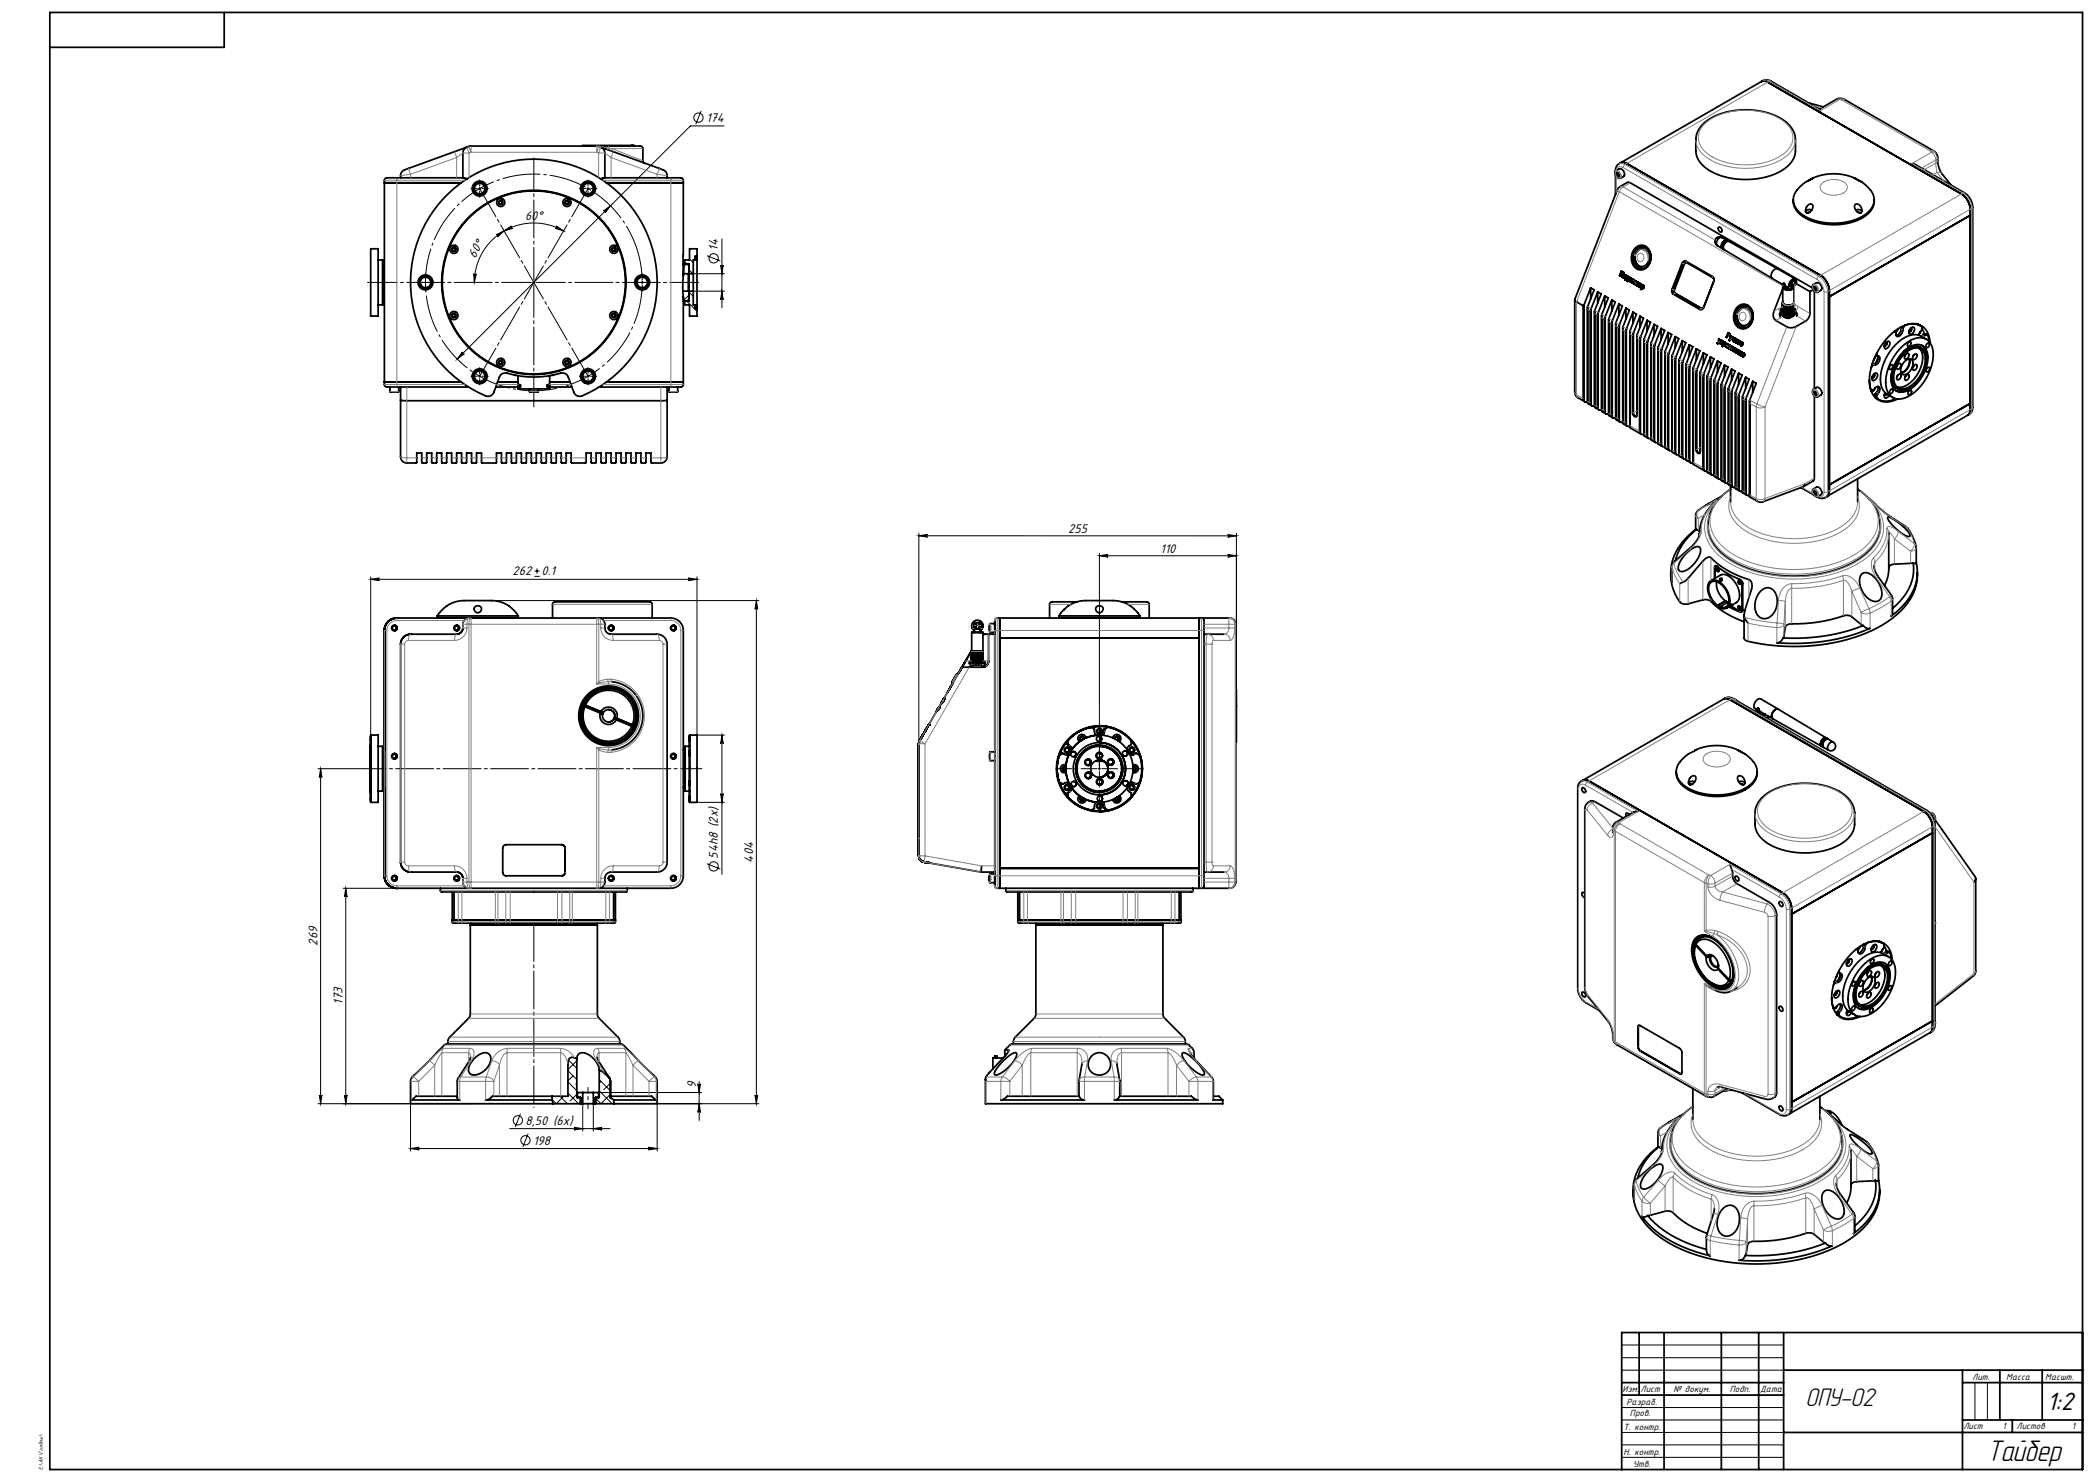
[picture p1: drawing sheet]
<svg xmlns="http://www.w3.org/2000/svg" width="841mm" height="595mm" viewBox="0 0 841 595" stroke-linecap="round" stroke-linejoin="round" font-family="sans-serif">
<defs><g id="words">
<text font-size="12.3" x="797.6" y="586.4">Тайбер</text>
<text font-size="11.2" x="821.7" y="566.1">1:2</text>
<text font-size="10.6" x="724.8" y="564.3">ОПУ-02</text>
<g font-size="5.6">
<text x="283.4" y="49">174</text>
<text x="210.8" y="88.3">60°</text>
<text x="288.2" y="100.6" transform="rotate(-90 288.2 100.6)">14</text>
<text x="190.8" y="103.9" transform="rotate(-60 190.8 103.9)">60°</text>
<text x="428.8" y="213.9">255</text>
<text x="465.8" y="221.9">110</text>
<text x="205.8" y="231">262</text>
<text x="217.4" y="231">0.1</text>
<text x="288.2" y="344.8" transform="rotate(-90 288.2 344.8)">54h8 (2x)</text>
<text x="302.4" y="346.3" transform="rotate(-90 302.4 346.3)">404</text>
<text x="127.4" y="379.7" transform="rotate(-90 127.4 379.7)">269</text>
<text x="137.5" y="403.3" transform="rotate(-90 137.5 403.3)">173</text>
<text x="279.4" y="436.8" transform="rotate(-90 279.4 436.8)">9</text>
<text x="211" y="451.5">8,50 (6x)</text>
<text x="214" y="459.5">198</text>
</g>
<g font-size="4">
<text x="791.7" y="553.9">Лит.</text>
<text x="805.4" y="553.9">Масса</text>
<text x="821" y="553.9">Масшт.</text>
<text x="651.3" y="559">Изм.</text>
<text x="658.6" y="559">Лист</text>
<text x="671.8" y="559">№ докум.</text>
<text x="694.4" y="559">Подп.</text>
<text x="706.6" y="559">Дата</text>
<text x="652.9" y="564.2">Разраб.</text>
<text x="654.3" y="568.6">Пров.</text>
<text x="651.7" y="574">Т. контр.</text>
<text x="788.2" y="573.9">Лист</text>
<text x="803.9" y="573.9">1</text>
<text x="809.5" y="573.9">Листов</text>
<text x="831.7" y="573.9">1</text>
<text x="651.7" y="584.1">Н. контр.</text>
<text x="655.6" y="589">Утв.</text>
</g>
<text font-size="2.4" x="17.2" y="590" transform="rotate(-90 17.2 590)">E:\AK\Гимблы\</text>
</g></defs>
<g fill="none" stroke="#000" stroke-width=".4">
<path d="M281.4 44.6l-2.1 5.3M290.7 50.6h-13.6l-93.6 93.5M192.1 75.7h1M192.6 75.2v1M235.6 75.7h1M236.1 75.2v1M199.2 94.2l3.2-1.5-2.6 2.4a.54 .54 0 0 0 .1-.7 .54 .54 0 0 0-.7-.2zM202.4 92.7a23.9 23.9 0 0 0-12 20.7M202.4 92.7l2.9-2a.54 .54 0 0 0-.2 .7 .54 .54 0 0 0 .7 .3zM202.4 92.7a23.9 23.9 0 0 1 23.8 0M223.3 90.7l2.9 2-3.4-1a.54 .54 0 0 0 .7-.3 .54 .54 0 0 0-.2-.7zM242.2 84.7l2.9-2.1-2.1 2.9a.54 .54 0 0 0-.1-.8 .54 .54 0 0 0-.7 0z"/>
<path d="M289.8 95.9v27.7M170.3 113.4h1M170.8 112.9v1M190.1 109.9a.54 .54 0 0 0 .5 .5 .54 .54 0 0 0 .6-.5l-.8 3.5zM213.8 113.4h1M214.3 112.9v1M257.3 113.4h1M257.8 112.9v1M275.7 105.9l-1.2 1.2M276.6 118.5l-2.1 2.1M276.6 117.3l1.7 1.7M276.6 109.5l-.4 .4"/>
<path d="M276.6 108.3l1.6 1.6M276.8 104l1.5 1.5M278.3 116.9h12.5M278.3 109.9h12.5M283.8 102.7l5.3 2.1M289.3 106.4a.54 .54 0 0 0 .5 .5 .54 .54 0 0 0 .5-.5l-.5 3.5zM289.8 116.9l.5 3.5a.54 .54 0 0 0-.5-.5 .54 .54 0 0 0-.5 .5zM275.7 120.9l4.1 4.1M185.6 141.3a.54 .54 0 0 0 .1 .7 .54 .54 0 0 0 .7 .1l-2.9 2zM192.1 151.1h1M192.6 150.6v1M235.6 151.1h1"/>
<path d="M236.1 150.6v1M368.9 215.1h127.4M368.9 214.1l-.1 129.5M368.9 215.1l3.5-.5a.54 .54 0 0 0-.6 .5 .54 .54 0 0 0 .6 .5zM492.8 214.6l3.5 .5-3.5 .6a.54 .54 0 0 0 .6-.6 .54 .54 0 0 0-.6-.5zM496.3 214.1v69.1M148.8 232.6l3.5-.5a.54 .54 0 0 0-.5 .5 .54 .54 0 0 0 .5 .5zM148.8 231.6v90.5M148.8 232.6h131M214.5 231.4h2.1M214.5 229.3h2.1M215.6 228.2v2.1"/>
<path d="M276.3 232.1l3.5 .5-3.5 .5a.54 .54 0 0 0 .5-.5 .54 .54 0 0 0-.5-.5zM279.8 231.6v63.5h11M441.3 223.1l3.5-.5a.54 .54 0 0 0-.5 .5 .54 .54 0 0 0 .5 .6zM441.3 222.1v87M441.3 223.1h55M492.8 222.6l3.5 .5-3.5 .6a.54 .54 0 0 0 .5-.6 .54 .54 0 0 0-.5-.5zM197.3 241.1h107.3M303.6 241.1v202M303.6 241.1l.6 3.5a.54 .54 0 0 0-.6-.5 .54 .54 0 0 0-.5 .5zM289.8 295.1v56M289.8 295.1l.5 3.5a.54 .54 0 0 0-.5-.5 .54 .54 0 0 0-.5 .5zM127.7 308.6h18.7"/>
<path d="M128.7 308.6v134.5M128.7 308.6l.5 3.5a.54 .54 0 0 0-.5-.5 .54 .54 0 0 0-.5 .5zM289.3 318.6a.54 .54 0 0 0 .5 .5 .54 .54 0 0 0 .5-.5l-.5 3.5zM440.8 308.6h1M279.8 322.1h11M137.8 356.6h21.5M138.8 356.6v86.5M138.8 356.6l.5 3.5a.54 .54 0 0 0-.5-.5 .54 .54 0 0 0-.5 .5zM283.8 346.8l5.3 2.1M128.2 439.6a.54 .54 0 0 0 .5 .5 .54 .54 0 0 0 .5-.5l-.5 3.5zM138.3 439.6a.54 .54 0 0 0 .5 .5 .54 .54 0 0 0 .5-.5l-.5 3.5zM228 429.9l3.6 3.5"/>
<path d="M228 438.9l4.3 4.2M228 434.4l3.6 3.5M228.2 425.6l3.4 3.3M230 431.9l-2 2M231.6 439.3l-2.7 2.7M231.6 434.9l-.5 .4M231.6 425.9l-3.6 3.5M232.3 438.6l-.5 .5M240.3 438.6h41.4M240.6 437.9l5.1 5.2M240.6 433.5l4.5 4.5M241.1 429.8l-.5 .5"/>
<path d="M241.2 434.1l-.6 .7M241.9 430.4l3 2.9M245.1 439.3l-3.9 3.8-2.1-2.2M245.1 434.8l-2.7 2.7M280.1 435.1a.54 .54 0 0 0 .6 .5 .54 .54 0 0 0 .5-.5l-.5 3.5zM280.7 434.2v15.7M303.1 439.6a.54 .54 0 0 0 .5 .5 .54 .54 0 0 0 .6-.5l-.6 3.5zM127.7 443.1h61.9M164.8 443.1v19M204.6 453.1h40.3M208.9 447.1l-2.1 5.4M212 455.1l-2.1 5.4"/>
<path d="M224.8 440.1l3 3M226.3 440.1l-3 3-1.6-1.6M230.4 452.6l3.5 .5-3.5 .6a.54 .54 0 0 0 .5-.6 .54 .54 0 0 0-.5-.5zM232.3 443.1h.1M233.9 441.5l-.8 .8M233.9 443.1v11M238.2 453.1l3.5-.5a.54 .54 0 0 0-.5 .5 .54 .54 0 0 0 .5 .6zM238.2 443.1v11M246.4 443.1h58.2M263.8 443.1v19M280.7 443.1l.5 3.5a.54 .54 0 0 0-.5-.5 .54 .54 0 0 0-.6 .5zM164.8 461.1l3.5-.5a.54 .54 0 0 0-.5 .5 .54 .54 0 0 0 .5 .6z"/>
<path d="M164.8 461.1h99M260.3 460.6l3.5 .5-3.5 .6a.54 .54 0 0 0 .5-.6 .54 .54 0 0 0-.5-.5zM651 540h65M651 545.1h65M651 550.1h65M792.8 555.1v15M797.8 555.1v15M651 565.1h65M651 570.1h65M651 575.1h65M651 580.1h65M651 585.1h65"/>
<circle cx="280.4" cy="47.2" r="1.86"/>
<circle cx="286.5" cy="103.7" r="1.86"/>
<circle cx="441.3" cy="308.6" r="17"/>
<circle cx="286.5" cy="347.8" r="1.86"/>
<circle cx="207.9" cy="449.8" r="1.86"/>
<circle cx="210.9" cy="457.8" r="1.86"/>
</g>
<path d="M255.9 100.7a43.5 43.5 0 0 0-72.9-17.5 43.5 43.5 0 0 0 20 72.2 43.5 43.5 0 0 0 53.5-52.5l-.6-2.2" fill="none" stroke="#000" stroke-width=".4" stroke-dasharray="15.2 1.3 1.3 1.3" stroke-dashoffset="4.3" stroke-linecap="butt"/>
<path d="M192.6 75.7l43.5 75.4M236.1 75.7l-43.5 75.4M214.3 112.4v-49M214.3 114.4v49" fill="none" stroke="#000" stroke-width=".4" stroke-dasharray="15.2 1.3 1.3 1.3" stroke-dashoffset="2.2"/>
<path d="M213.3 113.4h-65.8" fill="none" stroke="#000" stroke-width=".4" stroke-dasharray="15.2 1.3 1.3 1.3" stroke-dashoffset="3.3"/>
<path d="M215.3 113.4h65.2" fill="none" stroke="#000" stroke-width=".4" stroke-dasharray="15.2 1.3 1.3 1.3" stroke-dashoffset="3.6"/>
<g fill="none" stroke="#000" stroke-width=".4" stroke-dasharray="15.2 1.3 1.3 1.3">
<path d="M191.6 75.7h-2.5M192.6 74.7v-2.5M192.6 76.7v2.5M193.6 75.7h2.5M235.1 75.7h-2.5M236.1 74.7v-2.5M236.1 76.7v2.5M237.1 75.7h2.5M169.8 113.4h-2.5M170.8 112.4v-2.5M170.8 114.4v2.5M171.8 113.4h2.5"/>
<path d="M256.8 113.4h-2.5M257.8 112.4v-2.5M257.8 114.4v2.5M258.8 113.4h2.5M191.6 151.1h-2.5M192.6 150.1v-2.5M192.6 152.1v2.5M193.6 151.1h2.5M235.1 151.1h-2.5M236.1 150.1v-2.5M236.1 152.1v2.5M237.1 151.1h2.5"/>
</g>
<path d="M440.3 308.6h-16.5M441.3 307.6v-16.5M441.3 309.6v16.5M442.3 308.6h16.5" fill="none" stroke="#000" stroke-width=".4" stroke-dasharray="15.2 1.3 1.3 1.3" stroke-dashoffset="8.9"/>
<path d="M146.4 308.6h135.4" fill="none" stroke="#000" stroke-width=".4" stroke-dasharray="15.2 1.3 1.3 1.3" stroke-dashoffset="6.6"/>
<path d="M214.3 444.6v-75.2" fill="none" stroke="#000" stroke-width=".4" stroke-dasharray="15.2 1.3 1.3 1.3" stroke-dashoffset="-1.4"/>
<path d="M236.1 445.1v-8.5" fill="none" stroke="#000" stroke-width=".4" stroke-dasharray="15.2 1.3 1.3 1.3" stroke-dashoffset="12.9"/>
<g fill="none" stroke="#000" stroke-width=".7">
<path d="M20 5h816v585h-816zM90 5v14h-70M707.1 32.7a2.5 2.5 0 0 1 2.5 .3l77.8 44.9a7.8 7.8 0 0 1 3.5 6.1v80.4a2.5 2.5 0 0 1-1 2.3M187.5 59.1l1.6-.5h68l.5 .2 .4 .6 .1 5.3 .6 .8M187.5 59.1a2.5 2.5 0 0 0-1.7 2.3v10M187.5 59.1l-23.5 8.5a3.7 3.7 0 0 0-3.2 2.9v.9M239.5 58.6l1.7 .5M241.2 59.1a2.5 2.5 0 0 1 1.6 2.3v10M241.2 59.1l23.5 8.5a3.7 3.7 0 0 1 3.1 2.9v.9M253.6 58.4h-16.1a5.6 5.6 0 0 0-3.7 .2M253.6 58.4l.3 .2M253.6 58.4h.3"/>
<path d="M253.9 58.4l.9 .2M253.9 58.4l.2 .2M683.4 50a27 27 0 0 1 23.1-5.4 18.5 18.5 0 0 1 13.4 7.9l.9 3.1v4.9a10.4 10.4 0 0 1-6.9 8.7 31 31 0 0 1-28.5-1.3 9.2 9.2 0 0 1-4.6-7.4v-4.3a8.6 8.6 0 0 1 2.6-6.2zM726.1 41.3l5.8 1.6M730.4 43.8l7.1-4.1 1.2-.2 1.6 .4 36 20.8 1.1 1.1 .4 1.2a10.8 10.8 0 0 0 1.7 6.7l3.8 4.6M730.8 44.4l-.3-.5-20.1-11.6a2.79 2.79 0 0 0-2.6 0l-57.3 33.1M154.3 73.4h30.8M179.7 78a49.4 49.4 0 0 1 76 8.2 49.4 49.4 0 0 1-23 72.9l-1-.2-1.1-1-2.5-6.5a2.5 2.5 0 0 0-3-1.6 40.8 40.8 0 0 1-22.5-.1l-.9 .3-1 .9-2.4 6.6a2.5 2.5 0 0 1-3.4 1.4 49.5 49.5 0 0 1-15.2-80.9zM187.4 71.9l-1.1-.5h-31l-.9 .6-.1 82.4 .3 .7 .7 .3h32.8M241.2 71.9l1.1-.5h31l.7 .3 .3 .7v38.3M243.5 73.4h30.8M648.5 70.2v7.9"/>
<path d="M648.8 68.5l1.2-.7a2.01 2.01 0 0 1 1.8 3l-1.3 .7a1.92 1.92 0 0 1-1.8-.9 1.92 1.92 0 0 1 .1-2.1M649 70.2v-.7l.5-.1 .5 .7v.7h-.5M649 70.2l.5 .6M649.7 69.8l-.7 .4M649.7 69.7l.3 .5zM650 70.5l-.5 .3M650.5 65.4l-1.5 1.2-.5 2.2M650.5 65.4a2.5 2.5 0 0 1 2.5 .2l77.8 44.9a7.8 7.8 0 0 1 3.6 6.2v80.4a2.5 2.5 0 0 1-1.1 2.3M725.6 72.7l2.2-1.2-.8 .6a11.3 11.3 0 0 0-7.1 7.7 7.9 7.9 0 0 0 4.7 7.1 25 25 0 0 0 24.1-.7 6.5 6.5 0 0 0 1.4-10.8 14.9 14.9 0 0 0-5.5-3.7l-.1-.2 2.2 1.2M744.6 71.5a21.2 21.2 0 0 0-17 0M767.6 65.6l1.3 .5 19.7 11.3a7.2 7.2 0 0 1 3.3 5.8v80.4l-.5 1.9-1.5 1.2M656.3 99.7a3.6 3.6 0 0 1 3.7-1.1 3.6 3.6 0 0 1 2.5 2.9 5 5 0 0 1-4.4 6.9 5.3 5.3 0 0 1-1.8-8.7z"/>
<path d="M657.3 99.7a3.4 3.4 0 0 1 3.7-.2 3.4 3.4 0 0 1 1.7 3.3 4 4 0 0 1-4.8 4.9 5 5 0 0 1-.6-8zM659.5 99.3l-1.3 .6-1.3 1.4M659.6 99.4l-.9 .5M660.3 99.1l-.2 .1M660.4 99.2l-.9 .1M689.9 91.2a1.15 1.15 0 0 1 1.2 .7 1.15 1.15 0 0 1-.3 1.3l-1-1.1zM691.3 95.3a2.13 2.13 0 0 0-1.9 3.3l1.9 1.1M691.3 95.3l1.9 1.1M691.3 95.4a1.88 1.88 0 0 0-2.6 .6 1.88 1.88 0 0 0 .7 2.6M691.8 97.1l.5-.4a1.15 1.15 0 0 1 1.6 .2 2.17 2.17 0 0 0-1.9 3.2 1.48 1.48 0 0 1-.5-2.5zM693.4 96.6a2.01 2.01 0 0 0-2.1 .9 2.01 2.01 0 0 0 .2 2.3M719.9 80.2a8.4 8.4 0 0 0 6 8 24.4 24.4 0 0 0 23.8-2.2 6.9 6.9 0 0 0 2.7-5.8"/>
<path d="M725.7 82.4a1.15 1.15 0 0 1 1.6-.4 1.15 1.15 0 0 1 .3 1.6 1.83 1.83 0 0 1-2.6 1.7l-.2-.4a2.88 2.88 0 0 1 .9-2.5zM726.5 85.1l-.8 .2-.2 .3M727.3 84.3a1.76 1.76 0 0 0-2.5 .7M744.8 82.1a2.21 2.21 0 0 1 2.3 .9 2.21 2.21 0 0 1-.1 2.5 2.48 2.48 0 0 1-2.2-3.4zM745 84.3l1.3-.2 1.1 .7M745.7 85.2l.8 .1 .2 .3M790.9 86.5l-56.5 32.6M151.8 104.4h1.8M153.6 104.4v18M153.6 104.4l.2 .2v14.4a4.6 4.6 0 0 1-.2 3.4M153.8 105.9h.5M274.1 116.9h2.2"/>
<path d="M274.3 119.2l.2 1.7M274.3 119.2v35.2l-.3 .7-.7 .3h-32.8M274.3 110.7l-.2 3.9 .2 4.6M274.3 105.9h2.3v4M274.4 109.9h1.9M274.4 105.9l-.1 4.8M274.8 105.6v.3M274.8 105.6l.3 .3M275.8 105.9l.8 .7M276.3 116.9l.3 .2M276.3 109.9v7M276.6 116.9v4h-2.3"/>
<path d="M276.6 116.9h1.7M276.6 109.9v7M276.6 109.9h1.7M276.6 109.6l-.3 .3M278.3 116.9v5.5h1.5M278.3 109.9v7M279.8 104.4v18M279.8 104.4h-1.5v5.5M279.8 102.9v1M279.8 102.9v-3h-3v4.5h-1.7l-.3 1.2M279.8 102.9h-.8v1h.8M279.8 103.9v.5"/>
<path d="M638.5 115.5l1.5 .9-2.7 6.8M638.5 115.5l-2.6 6.9M638.5 115.5v4.5M641.4 117.2l-2.7 6.8M641.4 117.2l1.4 .8-2.7 6.8M641.4 117.2v4.4M644.2 118.8l-2.7 6.9M644.2 118.8l1.4 .8-2.6 6.9M644.2 118.8v4.5M650.1 110.6l.3 .1M650.5 110.4l1.2-1.1 .3 .2-.7 1.8-.2-.1M651 108.9l-.9 1.7"/>
<path d="M651 108.9l-.2-.1-.7 1.8M651 108.9l-.5 1.5M651.1 111.2h.1M651.2 111.2h.1M651.5 111.4l.2 .1M651.6 109.7l-1.2 1.1M651.6 109.7l-.5 1.5M651.6 109.7l-.4 1.5M651.7 111.5h.1M651.8 109.4l-1.3 1M652 110.8l.5 .2M652.1 110.1l-.4 1.5z"/>
<path d="M652.3 112.4h.2M652.4 111.2l-.5-.2 .7 .3M652.4 111.2l-.2 .6M652.4 111.2l.2 .1M652.5 111l.2-.5 .2 .1-.5 1.3-.2-.1M652.5 112.4h.1M652.6 111.3l-.4 .5M652.7 111.9l.6-1.1 .7 .4-.5 1.1M652.7 111.9l-.4 .5M652.8 112.1l.8 .5M652.8 110.6l-.3 .4M653.3 112.9h.1"/>
<path d="M653.4 112.2l.1 .1M653.4 111.1l-.5 .9 .5 .2M653.4 111.1l.5 .2-.5 .9M653.4 111.1h.1M653.4 112.9h.1M653.5 110.9l-.8 1M653.5 112.3l-.2 .6M653.6 112.6l-.3 .3M653.6 112.6l-.2 .3M653.8 112.7l.2 .1M654.1 112.5l.8-.7 .2 .1-.5 1.3-.2-.1M654.4 111.5l-.6 1.2"/>
<path d="M654.4 113.1h.2M654.5 111.5l-.2-.1-.5 1.3M654.5 111.5l-.4 1M654.8 112.1l-.8 .8M654.8 112.1l-.4 1M654.8 112.1h.2M654.9 113.4h.1M655 111.8l-.9 .7M655 113.4h.1M655.4 113.2v.5M655.4 113.2h.1M655.4 112l-.4 1.5z"/>
<path d="M655.4 113.7h.1M655.4 112.9v.3M655.4 112.9l.1 .3M655.5 112.9l.1 .9-.2-.1M655.5 113.2v.5M655.5 113.7h.1M655.8 113.5l.2 .5M655.8 113.5h.1M655.8 112.6l-.4 .2M655.9 112.6l-.4 .3M655.9 112.6h.1M655.9 113.5l.2 .6"/>
<path d="M656 114l.4 .1M656 114l.1 .1M656 112.4l-.2 .2M656 112.4l-.7 .3M656 112.4h.1M656.1 112.4l-.2 .2M656.1 113.5h.2M656.1 113.3l-.2 .2M656.1 114.1h.1M656.2 113.9h.2M656.3 113.5l.4 .1M656.3 113.5l-.3 .3h.5"/>
<path d="M656.3 113.5l.3 .1M656.4 103.6a4.4 4.4 0 0 0 3.2 4.3l-.3-.1M656.4 112.9l.3 .1M656.4 114.3h.2M656.4 114.1v.2M656.4 114.1l.2 .2M656.5 113.8h.1M656.5 112.7l-.5 .2 .2-.2a.74 .74 0 0 1 .8 .5 .74 .74 0 0 1-.4 .9l-.2 .2M656.5 112.9l-.3 .1M656.5 112.9l.2 .2M656.6 112.9l.1 .1M656.6 114.3h.1"/>
<path d="M656.6 113.6l-.1 .2M656.6 113.6h.1M656.6 113.8l-.2 .1M656.6 102a2.7 2.7 0 0 1 3-2.1 2.7 2.7 0 0 1 2.4 2.6 3.2 3.2 0 0 1-.7 3.4 3.2 3.2 0 0 1-3.4 .8 3.9 3.9 0 0 1-1.5-3.9M656.7 113.4l-.9 .1M656.7 113l.2 .1M656.7 113.1v.3M656.7 113.1h.2M656.7 113.6l-.1 .2M656.8 113.3v.1M656.8 113.3l-.1 .1M656.9 113.1l-.1 .2"/>
<path d="M657.2 113.1l.9 .5-.1 .2-.9-.5zM657.3 113.2l-.2 .1M657.5 113.5l-.5 1.1zM657.8 113.6l-.6 1.1-.2-.1M657.9 114.3l.2 1M657.9 114.3h.1M658 114.3l.1 1M658.3 113.8a.71 .71 0 0 1 .6 .8 .71 .71 0 0 1-.8 .7M658.3 113.8l-.4 .5M658.3 113.8l-.3 .5M658.4 114.1h.3M658.5 114.1l.1 .6"/>
<path d="M658.5 114.1a.53 .53 0 0 0-.5 .4 .53 .53 0 0 0 .3 .6l.3-.4M658.6 114.1h.1M658.6 114.7h.2M658.7 114.1l.1 .6M658.8 114.7l-.6 .4M659 115.6l.2 .3M659 115.6l-.2 .6-.2-.1M659.4 114.8l.2-.1a.43 .43 0 0 1 .2 .6 .43 .43 0 0 1-.7 .2zM659.4 114.4l-.8 1.7M659.5 114.4l-.2-.1-.7 1.8M659.5 114.4l-.1 .2M659.6 114.7l.2 .1"/>
<path d="M659.7 114.5l-.3 .1M659.7 114.7l.1 .1M659.7 115.4h.2M659.8 114.5a.8 .8 0 0 1 .1 .9 .8 .8 0 0 1-.7 .5M659.8 114.5l-.4 .1M659.8 114.8l.1 .6M659.9 115.4l-.6 .3M662.3 101.7h.2M662.3 101.4l-.4 .1M662.3 101.6l.2 .1M675.5 105.2l.7-.4 .7 .1 10.6 6.1a1.64 1.64 0 0 1 .5 2l-4.1 10.5a1.13 1.13 0 0 1-1.6 .7l-10.6-6.1a1.64 1.64 0 0 1-.5-2zM676.1 105.6l.9-.2 10.9 6.5v.9l-4 10.5-.5 .5h-.6l-10.9-6.5v-.9z"/>
<path d="M676.9 105.3l-.7 .6-4 10.5-.1 .8 .4 .5 10.7 6.2M713.6 107.9l-19.5-11a2.21 2.21 0 0 0-1.9 3.4l19.1 11.4M713.6 107.9a2.57 2.57 0 0 0-2.2 3.9l6.8 4a2.83 2.83 0 0 1 2.3-3.9 1.52 1.52 0 0 1-.1 2.6M713.6 107.9l7.1 4.1M715.7 115.2v6.1a2.6 2.6 0 0 0 4.5 0M715.7 115.9l-3.6 9.1a3.1 3.1 0 0 0 .8 3.7l4.4 2.5a4.2 4.2 0 0 0 3.8-.1l3.7-2.2a3.9 3.9 0 0 0 1.8-3.1v-8.7M716 113.7l.4 .2v.4zM716 113.7l.3 .6M716.2 114.6v.5l.7 .5M716.3 114.2l.1 .1M716.4 114.3h.1M716.4 114.3h-.1"/>
<path d="M716.9 115v.6M716.9 115.5v.1M716.9 115.5l.2 .1M716.9 115v.5M717.1 115.7l.7 .4M717.1 115.1v.6M717.8 115.5v.6M718.7 114l.3 .2M719 114.2l-.3 .2M719 113.3v.9M719.5 114.2h.1M719.5 114.1l.9 .4 .1-2.1-1.8 1-.1 2.2"/>
<path d="M719.5 113v2.1l-1.7 1M719.5 114.3a1.15 1.15 0 0 1 .6 1.4 1.15 1.15 0 0 1-1.4 .7l-1.9-.1a1.07 1.07 0 0 1-1-.6 1.07 1.07 0 0 1 .2-1.2M720.2 115.2v6.1M721 113.9l5.6 3.2M727.6 115.6l-73.2-42.2-.9-.2-3.4 1.8-.8 1-17.1 44.2 .4 .8 2.9 1.7M727.9 116.3l-1.3 .8M728.2 115.9v-.7l.5-.1 .5 .7v.7l-.5 .1M728.2 115.9l.5 .7M728.3 116.9v39.2M728.9 115.3v.2M728.9 115.5l-.7 .4M728.9 115.4l.3 .5-.3-.4"/>
<path d="M729.2 116.2l-.5 .4M729.7 117.3a1.92 1.92 0 0 1-1.8-1 1.92 1.92 0 0 1 .1-2l1.2-.8a2.01 2.01 0 0 1 1.8 3l-1.3 .8M148.8 126.9v-27h3v27M148.8 126.9h3M148.8 126.9h.1M151.8 126.9h.1M151.8 122.4h1.8M153.8 120.9h.5M274.8 120.9v.2M274.8 121.1l.3 1.3h1.7v4.5h3v-3M275.1 120.9l-.3 .2M276.6 120.1l-.8 .8"/>
<path d="M279.8 122.9v1M279.8 122.9h-.8v1h.8M279.8 122.4v.5M632.1 120.3v37.2a2.5 2.5 0 0 0 1.3 2.2l2.8 1.6M635.5 122.7v37.3l.4 .9M635.9 122.4l-.4 .3M635.9 122.4v38.5M637.3 123.2v1.1M637.3 123.2v38.5M638.7 124l-.3 .9v36.8l.3 .9M638.7 124v38.6M640.1 124.8v1.1"/>
<path d="M640.1 124.8v38.6M641.5 125.7l-.3 .8v36.8l.3 .9M641.5 125.7v38.5M643 126.5v1.1M643 126.5v38.5M644.4 127.3l-.4 .9v36.7l.4 .9M644.4 127.3v38.5M645.8 128.1v1.1M645.8 128.1v38.5M647 120.4l-2.6 6.9M647 120.4l1.4 .9-2.6 6.8M647 120.4v4.5"/>
<path d="M647.2 128.9l-.4 .9v36.8l.4 .9M647.2 128.9v38.6M648.6 129.7v1.1M648.6 129.7v38.6M649.9 122.1l-2.7 6.8M649.9 122.1l1.4 .8-2.7 6.8M649.9 122.1v4.4M650 130.6l-.3 .8v36.8l.3 .9M650 130.6v38.5M651.4 131.4v1.1M651.4 131.4v38.5M652.7 123.7l-2.7 6.9"/>
<path d="M652.7 123.7l1.4 .8-2.7 6.9M652.7 123.7v4.5M652.9 132.2l-.4 .9v36.7l.4 .9M652.9 132.2v38.5M654.3 133v1.1M654.3 133v38.5M655.5 125.3l-2.6 6.9M655.5 125.3l1.4 .9-2.6 6.8M655.5 125.3v4.5M655.7 133.8l-.4 .9v31.1l.3 .8 1 .8 .5-.6v-32.2M655.7 133.8v32l.7 1.2h.5l.2-.4M657.1 134.6v1.1"/>
<path d="M658.3 127l-2.6 6.8M658.3 127l1.5 .8-2.7 6.8M658.3 127v4.4M658.5 135.5l-.3 .8v36.8l.3 .9M658.5 135.5v38.5M659.9 136.3v1.1M659.9 136.3v38.5M661.2 128.6l-2.7 6.9M661.2 128.6l1.4 .8-2.7 6.9M661.2 128.6v4.5M661.3 137.1l-.3 .9v36.7l.3 .9M661.3 137.1v38.5"/>
<path d="M662.8 137.9v1.1M662.8 137.9v38.5M664 130.2l-2.7 6.9M664 130.2l1.4 .9-2.6 6.8M664 130.2v4.5M664.2 138.7l-.4 .9v36.8l.4 .9M664.2 138.7v38.6M665.6 139.5v1.1M665.6 139.5v38.6M666.8 131.9l-2.6 6.8M666.8 131.9l1.4 .8-2.6 6.8M666.8 131.9v4.4"/>
<path d="M669.7 133.5l-2.7 6.9M669.7 133.5l1.4 .8-2.7 6.9M669.7 133.5v4.5M672.5 135.1l-2.7 6.9M672.5 135.1l1.4 .9-2.7 6.8M672.5 135.1v4.5M675.3 136.8l-2.6 6.8M675.3 136.8l1.4 .8-2.6 6.8M675.3 136.8v4.4M678.1 138.4l-2.6 6.8M678.1 138.4l1.5 .8-2.7 6.9M678.1 138.4v4.5"/>
<path d="M689.3 137.9h.1M689.3 137.9h.2M689.8 137.5l-.5 .4M689.8 137.5h.1M689.8 137.7h-.1M689.8 137.7l-.3 .2M689.9 137.5l-.1 .2M690 137.3l.7-.9 .2 .1-1.5 1.4M690 137.3l-.1-1.3-.1 1.5M690.1 136.1l-.2 1.4M690.5 137.9h.1M690.5 137.9l.2 .1"/>
<path d="M690.5 137.9l.5-1.3 .8 .4-.5 1.4-.2-.1M690.6 137.9l.1 .1M690.8 136.5l-.8 .8M691.1 136.9l.4 .3M691.1 136.9l-.4 1.1M691.1 136.9l.6 .3M691.1 136.7l-.5 1.2M691.3 139l.2 .1M691.5 137.2l-.4 1.1M691.5 137.2h.2M691.7 137.2l-.6 1.1M691.8 138.5l.3 .3z"/>
<path d="M692.2 137.3l-.7 1.8M692.2 137.3l-.2-.1-.7 1.8M692.3 137.6l.3 .1M692.4 137.6l.1 .7M692.4 137.6a.59 .59 0 0 0-.4 1M692.5 137.4l-.4 .1 .4-.1a.8 .8 0 0 1 .2 .9 .8 .8 0 0 1-.7 .5M692.5 137.6l.1 .1M692.5 138.3l-.5 .3M692.5 138.3h.2M692.6 137.7l.1 .6M692.7 138.3l-.6 .3M692.7 138.8l.2 .5"/>
<path d="M692.7 138.8h.2M692.9 138.8l.1 .6M692.9 139.3l.4 .1M692.9 139.3l.1 .1M693 138.2l.1-.2a.74 .74 0 0 1 .8 .5 .74 .74 0 0 1-.3 .9l-.3 .2M693 138.2h.5M693 138.2h.1M693 135.4l.2 .1M693 135.4h.1M693 138.8h.2M693 138.6l-.1 .2M693 139.4h.2"/>
<path d="M693.1 138.2h.1M693.1 135.4h.1M693.2 138.8l.4 .1M693.2 138.8l-.3 .3h.5M693.2 138.8l.3 .1M693.3 138.2h.2M693.3 139.6h.2M693.3 139.4v.2M693.3 139.4l.2 .2M693.4 139.1h.1M693.4 138l-.3 .2M693.5 138.2l.1 .2"/>
<path d="M693.5 138.2l.1 .1M693.5 139.6h.1M693.5 134.7l.3 .2a.58 .58 0 0 0 .8-.3 .58 .58 0 0 0-.4-.7l-.5-.3-.7 1.8M693.5 134.7l.5 .3M693.5 134.7l-.3 .8M693.5 138.9l-.1 .2M693.5 138.9h.1M693.5 139.1l-.3 .1M693.6 138.7l-.9 .1M693.6 138.3l.2 .1M693.6 138.4v.3M693.6 138.4h.2"/>
<path d="M693.6 138.9l-.1 .2M693.7 139.8l.5-1.4 .7 .7-.3 .9h-.4M693.7 139.8l.6 .3M693.8 138.6l-.1 .1M693.8 138.6l-.2 .1M693.8 138.4v.2M693.8 133.9l.7 .3M693.8 133.9l.5 .3M693.8 133.9l-.2 .6 .4 .3 .3-.2M693.8 133.6l-.7 1.8M694 139.7l.5 .1M694.1 136.6l.1 .1"/>
<path d="M694.1 136.6h.1M694.2 139.1l.5 .1M694.2 136.6v.1M694.3 139.3l.4 .5M694.3 134.2v.4M694.3 134.2h.2M694.3 139.4l.2 .4M694.3 134.6h.2M694.4 138.5l-.7 1.3M694.4 136.4l-.3 .2M694.4 136.4l.1 .1M694.5 134.2v.4"/>
<path d="M694.5 134.6l-.5 .2M694.5 139.8h.2M694.5 136.3l-.1 .1M694.5 136.3h.2M694.5 136.5l-.3 .1M694.7 136.3l-.2 .2M694.7 139.8l-.3 .1M694.7 136.3h.1M694.7 139.2l-.4-.4 .5 .4M694.7 139.2h.1M694.7 136l.7-.9 .5 .3-.2 .6 .4 .3M694.7 136v-1.3l-.2 1.6"/>
<path d="M694.8 134.8l-.1 1.5M694.8 139.2l-.3 .1M695.4 139.4l-.4 1h-.2M695.4 139.4l.6 .3M695.4 139.4l.5 .3M695.5 139.2l-.7 1.1M695.5 135.2l-.8 .8M695.5 135.7l.2 .7M695.5 135.7h.2M695.6 135.3l-1.4 1.4M695.7 135.3l-.2 .4M695.7 136.4l.3 .1"/>
<path d="M695.7 136.4h.1M695.7 135.7l.1 .7M695.8 137l.2 .1M695.8 137h.2M695.8 135.4l-.1 .3M695.8 136.4l.4 .1M695.9 139.7l-.5 1.1M695.9 139.7h.1M696 137h.1M696 136.5l-.2 .5M696 136.5h.2M696 139.7l-.6 1.1"/>
<path d="M696.2 136.5l-.2 .5M696.2 137.3h.2M696.4 137.3h.1M696.4 135.7l-.3 .6M696.5 135.8l-.2-.1-.2 .6M696.5 135.8l-.5 1.3M696.6 136.8l.7 .3M696.6 136.8l.5 .2M696.6 136.8l-.2 .6-.2-.1M696.7 139.9l-.5 .5M696.9 136l-.5 1.3M696.9 136l-.1-.1-.6 1.4"/>
<path d="M696.9 136l-.2 .6 .5 .2M697 137.6l.1 .1M697.1 137v.7M697.1 137l.2 .1M697.2 136.8h.2M697.3 137.1l-.3 .5M697.4 123.3a3.6 3.6 0 0 1 3.7-1 3.6 3.6 0 0 1 2.5 2.9 5 5 0 0 1-4.5 6.8 5.3 5.3 0 0 1-1.7-8.7zM697.4 127.2a4.4 4.4 0 0 0 3.2 4.3M697.5 137.2l.2 .9M697.5 137.2h.2M697.5 136.4l-.4 1.3M697.6 136.4l-.2-.1-.2 .5"/>
<path d="M697.7 125.6a2.7 2.7 0 0 1 2.9-2.1 2.7 2.7 0 0 1 2.4 2.7 3.2 3.2 0 0 1-.7 3.4 3.2 3.2 0 0 1-3.4 .8 3.9 3.9 0 0 1-1.5-3.9M697.7 137.2v.9M697.9 136.7a.71 .71 0 0 1 .6 .8 .71 .71 0 0 1-.8 .6M697.9 136.7l-.4 .5M697.9 136.7l-.2 .5M698.1 136.9l.2 .1M698.2 137l.1 .6M698.2 137a.53 .53 0 0 0-.5 .4 .53 .53 0 0 0 .2 .6l.4-.4M698.2 137h.1M698.3 123.4a3.4 3.4 0 0 1 3.7-.2 3.4 3.4 0 0 1 1.7 3.3 4 4 0 0 1-4.8 4.9 5 5 0 0 1-.6-8zM698.3 137.6h.1M698.3 137l.1 .6"/>
<path d="M698.4 137.6l-.5 .4M698.6 137.8l.4-.4h.4l.2 1M698.6 137.8l.2 1M698.6 137.8h.2M698.8 137.8v1M698.8 138a.51 .51 0 0 0 .1 .5 .51 .51 0 0 0 .5 .1l-.6 .2M698.8 138l.8 .4M699.2 137.6h.2M699.3 137.4l-.5 .4M699.3 137.6l.2 .2M699.3 137.6l-.4 .2 .5 .3M699.3 137.6h.1"/>
<path d="M699.4 138.6h-.3M699.4 137.6l.2 .3M699.5 137.8l-.1 .3M699.5 137.8l.1 .1M699.6 137.9l-.2 .2M700.3 131.5l.2 .1M700.6 123l-.9 .6M701.3 122.8l-.2 .1M701.4 122.8l-2.1 .8-1.3 1.4M703.3 125.1h-.4M703.5 125.3v.1M714.9 124.3v.6l.8 1.8"/>
<path d="M714.9 124.3l.4 .8M715 125.4l-.6 1.2M715.1 125.6l.4 .8M715.1 125.7l.5 .9M715.3 125.1h.1M715.3 125.1l.7 .7 1.1 .4M715.3 125.1l.4 1M715.6 121.7h.1M715.6 121.8v2.5M715.6 121.8v.1M715.6 124.3h.1M715.6 124.1v.2"/>
<path d="M715.6 122.6v.7M715.6 121.6v.1M715.6 121.9h.1M715.6 121.9v2.5M715.6 124.4h.1M715.6 121.6h.1M715.6 123.8l-.4 .7 .1 .6M715.6 121.9v.1M715.6 124.4v.1M715.6 123.8l-.7 .5M715.6 121.5v.1M715.6 123.4l-.2-.1a4.5 4.5 0 0 0-.8 3.9l.2 .3"/>
<path d="M715.6 122h.1M715.6 122v2.5M715.6 124.6h.1M715.6 121.4h.1M715.6 122v2.6M715.6 122l.1 .2M715.7 121.4a2.46 2.46 0 0 0 1.9 1.7 2.46 2.46 0 0 0 2.4-.9l.1-.5M715.7 124.6l.6 1M715.7 124.6h.1M715.7 121.4h-.1M715.7 126.1v.6M715.7 126.7l3 .5"/>
<path d="M715.7 126.1l1.4 .1M715.7 122.2h.1M715.7 124.7h.1M715.7 122.2v2.5M715.7 122.2l.1 .1M715.7 124.6v.1M715.7 124.9l.6 .6M715.8 122.3h.1M715.8 122.3v2.5M715.8 124.9h.1M715.8 124.7v.1M715.8 122.3v2.6"/>
<path d="M715.8 122.3l.1 .1M715.8 126.8a2.57 2.57 0 0 0 2.5 .9h.1M715.9 122.4h.1M715.9 122.4v2.6M715.9 122.4l.1 .1M715.9 125h.1M715.9 126.7l1.2 .4 1.5 .1M716 122.5h.1M716 122.5v2.6M716 125h.1M716.1 125.1h.1M716.1 122.6v2.5"/>
<path d="M716.2 122.6v.1M716.2 122.6v2.6M716.2 122.7v2.5M716.2 122.7h.1M716.2 125.2h.1M716.3 125.6h.1M716.3 122.7h.1M716.3 125.2l.1 .1M716.3 122.7v2.5M716.3 125.6l1.8 .3 1.4-.3M716.4 122.7h.1M716.4 125.3h.1"/>
<path d="M716.4 122.7v2.6M716.4 122.8v2.5M716.4 122.8h.1M716.5 127.1v.1M716.5 122.8h.1M716.5 125.3v.1M716.5 122.8v2.5M716.5 122.8v2.6M716.6 125.4h.1M716.6 126.9h.1M716.6 122.8v2.6M716.6 122.9v2.5"/>
<path d="M716.7 127l.5 .1M716.7 126.9v.1M716.7 126.9l.5 .2M716.7 122.8l.1 .1M716.7 122.8l-.1 .1M716.7 125.4h.1M716.7 122.8v2.6M716.7 125.4h-.1M716.8 122.9h.1M716.8 125.4v.1M716.8 122.9v2.5M716.8 122.9v2.6"/>
<path d="M716.9 122.9v2.5M716.9 122.9l.1 .1M716.9 122.9h-.1M716.9 125.4l.1 .1M716.9 125.4l-.1 .1M717 123h.1M717 125.5h.1M717 123v2.5M717.1 126.2h.1M717.1 123h.1M717.1 123h-.1M717.1 125.5l.1 .1"/>
<path d="M717.1 123v2.5M717.1 125.5h-.1M717.2 126.2l1.5 .3M717.2 123h.1M717.2 123v2.6M717.3 125.6h.1M717.2 125.6h.1M717.2 127.1h.1M717.3 123v2.6M717.4 123l.1 .1M717.4 123h-.1M717.4 125.5l.1 .1"/>
<path d="M717.4 123v2.5M717.4 125.5l-.1 .1M717.5 123.1h.1M717.5 125.6h.1M717.5 123.1v2.5M717.6 123l.1 .1M717.6 123l-.1 .1M717.6 125.6h.1M717.6 123v2.6M717.6 125.6h-.1M717.7 127.4h.1M717.7 123.1h.1"/>
<path d="M717.7 125.6h.1M717.7 123.1v2.5M717.8 123.1v2.5M717.8 127.4h.1M717.9 123v.1M717.9 123l-.1 .1M717.9 125.6h.1M717.9 123v2.6M717.9 125.6h-.1M717.9 123.1h.1M717.9 123.1v2.5M718 125.6h.1"/>
<path d="M718 123.1v2.5M718 127.1h.1M718.1 123l.1 .1M718.1 123l-.1 .1M718.1 123v2.6M718.1 125.6h-.1M718.1 125.6h.1M718.2 123.1v2.5M718.3 123.1h-.1M718.3 123.1v2.5M718.3 125.6h-.1M718.3 123.1l-.1 2.5"/>
<path d="M718.3 123h.1M718.3 123v.1M718.3 123v2.6M718.3 125.6h.1M718.4 123h.1M718.4 123v2.6M718.5 125.6h.1M718.5 123v2.6M718.5 127.7h-.1M718.5 123h.1M718.6 123h.1M718.6 123h-.1"/>
<path d="M718.7 123v2.5M718.7 125.5l-.2 .1M718.7 126.5v.7M718.7 123h.1M718.7 125.5h.1M718.8 122.9h.1M718.8 122.9l.1 .1M718.8 122.9l-.1 .1M718.9 123v2.5M718.9 125.5h-.2M718.9 122.9v2.6M719 122.9l-.1 .1"/>
<path d="M719 122.9v2.6M719 125.5h-.1M719 125.5h.1M719 122.9h.1M719 125.4h.1M719.1 122.9h.1M719.1 122.9v2.5M719.2 125.4h.1M719.1 127.2h-.1M719.2 122.9v2.5M719.2 122.8h.1M719.2 122.8v.1"/>
<path d="M719.3 122.8v2.5M719.3 125.3l-.1 .1M719.4 125.3h.1M719.4 122.8h-.1M719.4 122.8v2.5M719.4 122.7v.1M719.5 125.6h.1M719.5 122.7v2.5M719.5 122.7h-.1M719.5 125.2l-.1 .1M719.6 122.7h-.1M719.6 122.7v2.5"/>
<path d="M719.6 125.2h-.1M719.6 125.2h.1M719.6 122.6v.1M719.7 126.7l-.3 .1M719.7 122.6v2.5M719.7 122.6h-.1M719.7 125.1h-.1M719.7 125.1h.1M719.7 122.5v.1M719.7 122.6h.1M719.8 126.7h.1M719.8 126.7l-.4 .1"/>
<path d="M719.8 122.5v2.5M719.8 122.5h-.1M719.8 125h-.1M719.8 125h.1M719.8 125.8l-1.2 .4h-1.4M719.8 125.8l-1.1 .7M719.8 126.6l-1.1 .6M719.9 125.8h-.1M719.9 126.6h-.1M719.9 122.4v.1M719.9 122.5h-.1M719.9 122.5v2.5"/>
<path d="M719.9 125h-.1M720 122.4v2.5M720 122.4h-.1M720 124.9h-.1M720 124.9h.1M720 122.4h.1M720 122.3v2.6M720.1 122.2v2.6M720.1 122.2l-.1 .1M720.1 124.8h-.1M720.1 122.2h.1M720.1 122.2v2.4"/>
<path d="M720.1 124.7h.1M720.1 122.2v2.5M720.1 124.7v.1M720.1 124.9a2.9 2.9 0 0 1-3.8 .7M720.1 122l.1 .1M720.1 122.1v2.5M720.1 122.1v.1M720.1 121.9h.1M720.2 121.4h.1M720.2 124.6a2.52 2.52 0 0 1-3.9 .9M720.2 121.4v.3M720.2 121.5h.1"/>
<path d="M720.2 121.7v.1M720.2 121.9h.1M720.2 122.1h-.1M720.2 122.1v2.4M720.2 124.6h.1M720.2 122.1v2.5M720.2 122v2.5M720.2 122v.1M720.2 124.5h.1M720.2 121.5v.1M720.2 122h.1M720.2 123.6l.4 .7"/>
<path d="M720.2 121.9v2.6M720.2 121.7h.1M720.2 121.8v2.6M720.2 121.8l-.1 .1M720.2 121.8h.1M720.2 124.3h.1M720.2 121.9v1.5M720.2 123.8l.4 .5M720.2 121.8v2.5M720.2 124.3v.1M720.5 126.2l-1.6 .9M720.6 124.3h.1"/>
<path d="M720.6 124.3a1.19 1.19 0 0 1-.7 1.5M720.6 124.3l.4 .9M720.6 126.1a3.6 3.6 0 0 1-4.7 .8v.1M721 125.3l.4 1.6-.4-1.3M721 125.2l-1.1 .6M721 125.2v.7l-1.1 .7M757.2 137.4a.9 .9 0 0 1 1.3-.2 1.96 1.96 0 0 1-1.9 2.7l-.2-1.1zM757.2 137.4a.79 .79 0 0 1 .2 1 .79 .79 0 0 1-1 .4M757.3 137.4a1.06 1.06 0 0 1-.8 1.5M757.4 138l-.7 .8M760.2 133.2l.8 .2M760.5 133l.5 .4"/>
<path d="M761.8 132.1l-.8 1.3M763.2 131.3a2.97 2.97 0 0 1-2 3.4M763.2 131.3l.7 .4M763.3 131.2l-.1 .1M763.5 139.2a9.6 9.6 0 0 1 9.2-3.3 6.6 6.6 0 0 1 3.4 7 20.5 20.5 0 0 1-11.3 16.8 5.4 5.4 0 0 1-7.7-4.9 20.5 20.5 0 0 1 6.4-15.6zM763.9 131.7a2.79 2.79 0 0 1-2.3 3.4 1.38 1.38 0 0 1-.6-1.7M764.7 130.6h.1M764.7 130.6l-.8 1.1M764.7 130.6a6.5 6.5 0 0 1 6.8 .8v1l-1.2 2.2M766.1 137.5l.6-.3a.98 .98 0 0 1 .2 1.3 .98 .98 0 0 1-1.2 .4zM767.1 131.7a.9 .9 0 0 1 1.3-.2 1.96 1.96 0 0 1-1.9 2.7l-.2-1.1zM767.1 131.7a.8 .8 0 0 1 .2 1 .8 .8 0 0 1-1 .4"/>
<path d="M767.2 131.7a1.06 1.06 0 0 1-.8 1.4M769.4 130l1.6 .8M769.7 130.1l.2 .1M770.5 139.8a8.1 8.1 0 0 1-.1 9.3 10.2 10.2 0 0 1-8 6.4l-.9-.2M771 133l-.6 1.1M771.3 139.7a5.5 5.5 0 0 0-7.1 1.4M771.5 131.8l1.1 2.3M771.5 138.6a6.8 6.8 0 0 1 1.5 7.6M772.2 134l.9 .1 .7 .4M772.2 134l-.9 1.1M772.2 134l.7 .4M772.9 134.4l.9 .1"/>
<path d="M772.9 134.4l-.9 1.1M773.3 136.2a7.8 7.8 0 0 0-10.9 .9 20 20 0 0 0-7.3 17.6 6.7 6.7 0 0 0 4.7 4.9M773.5 138.1l.6-.4a.98 .98 0 0 1 .2 1.3 .98 .98 0 0 1-1.2 .4zM773.8 134.5l.6 2.6M774.8 137.6a7.2 7.2 0 0 0-6.8-7.7 17.6 17.6 0 0 0-12.8 8.9 22.4 22.4 0 0 0-4.2 17.8 6.7 6.7 0 0 0 9.8 4l1-.4M154.3 153.4h30.8M156.6 155.4l.2 2 3.2-.1 .1-1.9M160.8 155.4v28l.4 1.4 1.6 1 4.2 .1 .3-.3v-3.7h2v3.7l.2 .3h1.5l.3-.3v-3.7h2v3.7l.2 .3h1.5l.3-.3v-3.7h2v3.7l.2 .3h1.5l.3-.3v-3.7h2v3.7l.2 .3h1.5l.3-.3v-3.7h2v3.7l.2 .3h1.5l.3-.3v-3.7h2v3.7l.2 .3h1.5l.3-.3v-3.7h2v3.7l.2 .3h5.5l.3-.3v-3.7h2v3.7l.2 .3h1.5l.3-.3v-3.7h2v3.7l.2 .3h1.5l.3-.3v-3.7h2v3.7l.2 .3h1.5l.3-.3v-3.7h2v3.7l.2 .3h1.5l.3-.3v-3.7h2v3.7l.2 .3h1.5l.3-.3v-3.7h2v3.7l.2 .3h1.5l.3-.3v-3.7h2v3.7l.2 .3h1.5l.3-.3v-3.7h2v3.7l.2 .3h5.5l.3-.3v-3.7h2v3.7l.2 .3h1.5l.3-.3v-3.7h2v3.7l.2 .3h1.5l.3-.3v-3.7h2v3.7l.2 .3h1.5l.3-.3v-3.7h2v3.7l.2 .3h1.5l.3-.3v-3.7h2v3.7l.2 .3h1.5l.3-.3v-3.7h2v3.7l.2 .3h1.5l.3-.3v-3.7h2v3.7l.2 .3h3.8a2.5 2.5 0 0 0 2.5-2.5v-28M199 155.4h9M199.7 153.4h8.3M206.6 150.7h.4M206.6 150.6v.1"/>
<path d="M208 150.9v5.2h12.7v-5.2M208.2 154.5l.3 .4-.2 .5zM208.3 154.5h.5l.3 .4-.2 .5h-.6M212.6 156.1v1.2l.9 .1h2.4l.2-1.3M220.3 154.5l.3 .3-.2 .6-.3-.5zM220.4 154.5h-.7l-.2 .4 .2 .5h.7M220.7 153.4h8.2M220.7 155.4h8.9M221.6 150.7h.4M222 150.6v.1M243.5 153.4h30.8M268.6 155.4v1.9l2 .1 1.4-.1 .1-1.9"/>
<path d="M667 140.4l-.4 .8v36.8l.4 .9M667 140.4v38.5M668.4 141.2v1.1M668.4 141.2v38.5M669.8 142l-.3 .9v36.7l.3 .9M669.8 142v38.5M671.2 142.8v1.1M671.2 142.8v38.5M672.7 143.6l-.4 .9v36.8l.4 .9M672.7 143.6v38.6M674.1 144.4v1.1M674.1 144.4v38.6"/>
<path d="M675.5 145.2l-.4 .9v36.8l.4 .9M675.5 145.2v38.6M676.9 146.1v1.1M676.9 146.1v38.5M678.3 146.9l-.3 .9v36.7l.3 .9M678.3 146.9v38.5M679.7 147.7v1.1M679.7 147.7v38.5M681 140l-2.7 6.9M681 140l1.4 .9-2.7 6.8M681 140v4.5M681.1 148.5l-.3 .9v31.1l.2 .8 1 .8 .6-.6v-32.2"/>
<path d="M681.1 148.5v32l.8 1.2h.5l.2-.4M682.6 149.3v1.1M683.8 141.7l-2.7 6.8M683.8 141.7l1.4 .8-2.6 6.8M683.8 141.7v4.4M684 150.1l-.4 .9v36.8l.4 .9M684 150.1v38.6M685.4 151v1.1M685.4 151v38.5M686.6 143.3l-2.6 6.8M686.6 143.3l1.4 .8-2.6 6.9M686.6 143.3v4.5"/>
<path d="M686.8 151.8l-.4 .9v36.7l.4 .9M686.8 151.8v38.5M688.2 152.6v1.1M688.2 152.6v38.5M689.5 144.9l-2.7 6.9M689.5 144.9l1.4 .9-2.7 6.8M689.5 144.9v4.5M689.6 153.4l-.3 .9v36.8l.3 .9M689.6 153.4v38.6M691 154.2v1.1M691 154.2v38.6M692.3 146.6l-2.7 6.8"/>
<path d="M692.3 146.6l1.4 .8-2.7 6.8M692.3 146.6v4.4M692.5 155l-.4 .9v36.8l.4 .9M692.5 155v38.6M693.9 155.9v1.1M693.9 155.9v38.5M694.6 140.3l.7-1.2 .8 .5-.5 1.3-.2-.1M694.6 140.3l.2 .1M694.6 140.3h.2M694.8 140.3v.1M695.1 148.2l-2.6 6.8M695.1 148.2l1.4 .8-2.6 6.9"/>
<path d="M695.1 148.2v4.5M695.3 156.7l-.4 .9v36.7l.4 .9M695.3 156.7v38.5M696.1 140.4l.3-.5h.4l.2 1M696.1 140.4l.2 .9M696.1 140.4h.1M696.2 140.4l.1 .9M696.2 140.5a.51 .51 0 0 0 .1 .6 .51 .51 0 0 0 .6 .1l-.6 .1M696.2 140.5l.8 .4M696.6 140.1h.2M696.7 157.5v1.1M696.7 157.5v38.5"/>
<path d="M696.7 140.1l.2 .3M696.7 140.1l-.4 .2 .6 .3M696.7 140.1h.2M696.8 140.1h.1M696.8 141.1h-.3M696.9 140.1l.2 .3M696.9 140.4v.2M696.9 140.4h.2M697 141.7h.1M697 140.9h.1M697.1 140.4l-.2 .2M697.5 141l.4 .2"/>
<path d="M697.5 141.2l.5 .3M697.6 140.4l-.5 1.4-.1-.1M697.6 142l.2 .1M697.7 140.4l-.2-.1-.5 1.4M697.8 142.1h.1M697.9 149.8l-2.6 6.9M697.9 149.8l1.5 .8-2.7 6.9M697.9 149.8v4.5M698 141.5l-.4 .5M698 141.5l-.2 .6M698.1 158.3l-.3 .9v36.8l.3 .9M698.1 158.3v38.6"/>
<path d="M698.3 140.8l-.4 .4M698.3 140.8l-.2-.1-.2 .5M698.3 140.8l-.5 1.3M698.4 142.1l.8-.8 .2 .1-.5 1.4-.2-.1M698.4 142.1l.2-1.1-.5 1.3M698.7 141l-.6 1.3M698.7 142.7h.2M698.9 142.7h.1M699.1 141.7l-.8 .7-.2-.1M699.1 141.7l-.4 1M699.1 141.7h.2M699.3 141.4l-.9 .7"/>
<path d="M699.3 142.2l.4-.4h.4l.2 1M699.3 142.2l.3 1M699.3 142.2h.2M699.5 142.2l.1 1M699.5 142.4a.51 .51 0 0 0 .1 .5 .51 .51 0 0 0 .6 .2l-.6 .1M699.5 142.4l.8 .4M699.5 159.1v1.1M699.5 159.1v38.6M699.9 142h.2M700 141.8l-.5 .4M700 142l.2 .3M700 142l-.4 .2 .6 .3"/>
<path d="M700 142h.2M700.1 143h-.3M700.2 142l.1 .3M700.2 142.3v.2M700.2 142.3h.1M700.3 142.8h.1M700.3 142.3l-.1 .2M700.8 151.5l-2.7 6.8M700.8 151.5l1.4 .8-2.7 6.8M700.8 151.5v4.4M700.9 159.9l-.3 .9v36.8l.3 .9M700.9 159.9v38.6"/>
<path d="M703.6 153.1l-2.7 6.8M703.6 153.1l1.4 .8-2.6 6.9M703.6 153.1v4.5M728 156.3l1.2-.7a2.01 2.01 0 0 1 1.8 3l-1.3 .7M728 156.3a1.92 1.92 0 0 0-.1 2.1 1.92 1.92 0 0 0 1.8 .9M728.2 157.9v-.7h.5l.5 .6v.8h-.5M728.2 157.9l.5 .7M728.3 158.9v33.5l-.5 .7-3.8 2.3M728.9 157.4v.1M728.9 157.5l-.7 .4M728.9 157.5l.3 .5-.3-.5M729.2 158.3l-.5 .3"/>
<path d="M750.4 152.6l.7 4M751 156.6h.1M751.1 156.6l.9 .1 .6-.7a1.13 1.13 0 0 1 1.5-.8 1.13 1.13 0 0 1 .5 1.7l-1.2 1.8M751.5 146.2l.5 .3M752 146.5l-.8 1M752.2 150.2a.9 .9 0 0 1 1.4-.2 1.96 1.96 0 0 1-1.9 2.7l-.3-1.2zM752.2 150.2a.8 .8 0 0 1 .2 1 .8 .8 0 0 1-1 .3M752.3 150.2a1.06 1.06 0 0 1-.8 1.4M752.6 155.9l-.8 1.2h-.6l-.1-.5M752.6 143.3l-.5 1.4M752.7 159.5l.2 .1M752.7 159.5l1.3 .8"/>
<path d="M752.7 159.5l.7 .4M752.7 158.3v1.2M752.7 158.3l.7 .4M753 142.6l.4 .3M753.4 159.9a6.5 6.5 0 0 0 7 .3l.2-.3M753.4 141.8v1.1M753.4 158.7v1.2M753.4 142.9h.6a2.01 2.01 0 0 1-.6 3.4l-1.4 .2M753.8 142.9a2.55 2.55 0 0 1-2.2 3.2M753.9 155.1v1.4l-1.2 1.8M754 143.4l-.7 1.9M756.8 157.7l-.2 .4a.97 .97 0 0 0-.1 1.5 .97 .97 0 0 0 1.5-.4l.3-.4"/>
<path d="M757.3 158.1l-.8 .6M757.4 158.2l-.5 .5-.5-.1M758.8 146.8l.6-.4a.98 .98 0 0 1 .2 1.3 .98 .98 0 0 1-1.2 .4zM758.9 156.5l.6-.3a.98 .98 0 0 1 .3 1.2 .98 .98 0 0 1-1.2 .5zM759.5 149.2a5.6 5.6 0 0 0 2.3 6.9M761.8 146.4l-.4 .6M761.9 150.6l-.4 .7M762 146.2l.6-.3a1.29 1.29 0 0 1 .3 1.5 1.29 1.29 0 0 1-1.4 .7l-.2-.7zM762 150.5l.7-.4a1.29 1.29 0 0 1 .2 1.6 1.29 1.29 0 0 1-1.4 .6l-.1-.6zM763.6 141.7a7.5 7.5 0 0 1 8.1-2.9 6.3 6.3 0 0 1 2 7 15.4 15.4 0 0 1-9 11.5 4.3 4.3 0 0 1-5.6-5 16.3 16.3 0 0 1 4.5-10.6zM764.1 142.5a6 6 0 0 1 7.2-2.2 6.5 6.5 0 0 1 1.1 7.1 12.4 12.4 0 0 1-8.2 8.7 3.6 3.6 0 0 1-4-3.9 13.6 13.6 0 0 1 3.9-9.7zM764.2 142a6.1 6.1 0 0 1 7.5-2.1 6.9 6.9 0 0 1 1 7.4 13.4 13.4 0 0 1-8.3 9.2 3.9 3.9 0 0 1-4.6-4.6 14.8 14.8 0 0 1 4.4-9.9z"/>
<path d="M764.4 145.4l.5-.6a1.71 1.71 0 0 1 2.3-.6 1.71 1.71 0 0 1 .7 2.3 4.4 4.4 0 0 1-4 3.9 2.99 2.99 0 0 1 0-4.4zM765 142.3l-.4 .7M765.1 150.8l-.4 .7M765.2 142.2l.6-.4a1.29 1.29 0 0 1 .3 1.6 1.29 1.29 0 0 1-1.5 .6l-.1-.6zM765.3 150.7l.6-.3a1.29 1.29 0 0 1 .3 1.5 1.29 1.29 0 0 1-1.5 .7l-.1-.7zM766.3 157l.6-.3a.98 .98 0 0 1 .3 1.2 .98 .98 0 0 1-1.2 .5zM766.4 144.1a4.8 4.8 0 0 1-3.2 5.5M766.5 144.1a4.8 4.8 0 0 1-3.2 5.7M768.2 142.5l-.4 .7M768.3 146.8l-.4 .7M768.3 154.3a7.4 7.4 0 0 1-7.3 2.5M768.4 142.4l.7-.3a1.29 1.29 0 0 1 .2 1.5 1.29 1.29 0 0 1-1.4 .7v-1.1z"/>
<path d="M768.4 146.6l.7-.3a1.29 1.29 0 0 1 .3 1.6 1.29 1.29 0 0 1-1.5 .6v-1.1zM773.6 147.8l.6-.4a.98 .98 0 0 1 .3 1.3 .98 .98 0 0 1-1.2 .4zM160.8 160.7l2.5 .2h102l2.5-.2M635.9 160.9l.5 .5 .9-.1M637.3 161.7l1.8 1.2M637.3 161.1v.6M638.7 162.6l.5 .4 .9-.1M640.1 162.7v.7M640.1 163.4l1.8 1.2M641.5 164.2l.6 .4 .9-.1M643 164.3v.7M643 165l1.7 1.2"/>
<path d="M644.4 165.8l.5 .5 .9-.1M645.8 166v.6M645.8 166.6l1.7 1.2M647.2 167.5l.5 .4 .9-.1M648.6 167.6v.7M648.6 168.3l1.8 1.2M650 169.1l.6 .4 .8-.1M651.4 169.2v.7M651.4 169.9l1.8 1.2M652.9 170.7l.5 .5 .9-.1M654.3 170.9v.6M654.3 171.5l4.6 2.9"/>
<path d="M658.5 174l.5 .4 .9-.1M659.9 174.1v.7M659.9 174.8l1.8 1.2M661.3 175.6l.6 .5 .9-.1M662.8 175.8v.6M662.8 176.4l1.7 1.2M664.2 177.3l.5 .4 .9-.1M665.6 177.4v.7M665.6 178.1l1.7 1.1M667 178.9l.5 .4 .9-.1M668.4 179v.7M668.4 179.7l1.8 1.2"/>
<path d="M702.4 160.8v1.1M702.4 160.8v38.5M789.9 166.7l-56.6 32.7M790.9 162l-56.5 32.6M669.8 180.5l.6 .5 .8-.1M671.2 180.7v.6M671.2 181.3l1.8 1.2M672.7 182.2l.5 .4 .9-.1M674.1 182.3v.7M674.1 183l1.7 1.1M675.5 183.8l.5 .4 .9-.1M676.9 183.9v.7"/>
<path d="M676.9 184.6l1.8 1.2M678.3 185.4l.5 .5 .9-.1M679.7 185.6v.6M679.7 186.2l4.6 2.8M684 188.7l.5 .4 .9-.1M685.4 188.8v.7M685.4 189.5l1.7 1.2M686.8 190.3l.5 .5 .9-.1M688.2 190.5v.6M688.2 191.1l1.8 1.2M689.6 192l.6 .4 .8-.1M691 192.1v.7"/>
<path d="M691 192.8l1.8 1.1M691.1 199.3l-6.2 3.5 4.7-2.6M692.5 193.6l.5 .4 .9-.1M693.9 193.7v.7M693.9 194.4l1.7 1.2M694.3 196.7a17.2 17.2 0 0 0-8.6 14M694.7 195v6.6M694.7 196.4l-.3 .2M695.3 195.2l.5 .5 .9-.2M696.7 195.4v.6M696.7 196l1.8 1.2M698.1 196.9l.5 .4 .9-.1"/>
<path d="M699.5 197.7l1.8 1.1M699.5 197v.7M700.9 198.5l.6 .4 .9-.1M702.4 198.6v.7M723 195.7l5.2 3.1M724.6 194.1l-.3 1-.4 .3-16.5 6.1-1.6-.1-3.4-2.1M727.8 196.5l1.4-.9a2.01 2.01 0 0 1 1.8 3l-1.3 .7a2.01 2.01 0 0 1-1.9-2.8zM728.2 198v-.8h.5l.5 .7v.7h-.5M728.2 198l.5 .6M728.9 197.4v.1M728.9 197.5l-.7 .5M728.9 197.5l.3 .5z"/>
<path d="M729.2 198.3l-.5 .3M729.3 199.4l.7 .4a2.76 2.76 0 0 0 2.6 0M733.3 199.4l-.7 .4M745.7 192.2v9.4M745.7 196.4l1.1 .7M746.8 197.2a16 16 0 0 1 7.1 18.4 22.9 22.9 0 0 1-13 11.7 54.6 54.6 0 0 1-45.1-1.8 17.5 17.5 0 0 1-10.1-14.1v-.8M750 199.9l3.2 2.9M680.7 212.5a22.4 22.4 0 0 0-10 17.7l.5 3.6v-6.3l.3-1.3 7-6.3M681 212.5a22.8 22.8 0 0 0-8.4 12.6M681 212.5l1.3 .7M681 212.5l-.3 .1M682.2 214.4v.6a12.5 12.5 0 0 1-3.7 4.9"/>
<path d="M686.3 202l-1.6 .9a7.5 7.5 0 0 0-3.9 3.2l-.1 6.5M688.2 201.8a17.1 17.1 0 0 0-6 12.6M688.6 201.4l-.4 .4M753.2 202.8l4.8 4.1 7.5 4.8a20 20 0 0 1 3.7 7.7v6.6M757.8 207.6a16.3 16.3 0 0 1 8 5.6l.6 .9a.78 .78 0 0 1 0 1.3 15.6 15.6 0 0 1-8.4-6.7zM758.2 213.6v14.9a13.6 13.6 0 0 1-1.7 6.5M670.7 229.8a17.6 17.6 0 0 0 4.2 12.3l2.3 .4 6.4-1.7a3.6 3.6 0 0 1 3.2 .7 34.5 34.5 0 0 0 13.3 8.1M674.3 234.3l2.4-1.2 1-.9 5.9-6.9a2.84 2.84 0 0 1 3-1.6 38.2 38.2 0 0 0 16 9.3 3.4 3.4 0 0 1 .5 3.6l-2.7 8.7a4.7 4.7 0 0 0 1.3 4.9M676.9 222.2l.9-.8a5 5 0 0 1 4.3-1.8 2.48 2.48 0 0 1 .1 3.4 9.7 9.7 0 0 1-7.4 6.5 1.81 1.81 0 0 1-.8-2.9l1-2zM686.3 233.6a3.7 3.7 0 0 1 5.3 1.2 8 8 0 0 1 2.3 8.6 3.4 3.4 0 0 1-5.2-.6 8.6 8.6 0 0 1-2.8-8.7zM686.8 233.1l3.9-2.2a4.8 4.8 0 0 1 5.5 2.4 7.8 7.8 0 0 1 1.6 7.9l-2.5 1.7M688.3 232.3v-4.5l.2-.6 .4-.1a39.8 39.8 0 0 0 9.9 5.7l.8 1.5v10.6a.82 .82 0 0 1-1.3 .8l-4.3-2.1"/>
<path d="M688.8 227.1l-.1 .3M689.1 228.2a.78 .78 0 0 1 .8 .5 .78 .78 0 0 1-.2 .9l-.6-.5zM689.1 233.5a8.2 8.2 0 0 0 4.9 8.4M689.5 228.3l.5 .9M689.5 227.6l-.5-.3-.6 .4v4.5M689.6 228.3l.4 .7M690.3 232.5l.1 .6 .5 .2 .4-.2v-.6M690.4 232.3a.43 .43 0 0 1 .5-.2 .43 .43 0 0 1 .3 .6h-.6zM697.8 232.4l.9 .5 .6 1.1M697.8 233.2a.78 .78 0 0 1 .8 .5 .78 .78 0 0 1-.2 .9l-.7-.8zM698.2 233.3l.5 .9M698.3 233.4l.4 .7"/>
<path d="M699.3 234v11.2l.3-.2-.9 .5-3.5-2M699.5 233.9l-.2 .1M707 237.1a3.6 3.6 0 0 1 4-.9 3.6 3.6 0 0 1 2.2 3.4 7.1 7.1 0 0 1-4.5 8.8 4.5 4.5 0 0 1-4.2-5.6 8.7 8.7 0 0 1 2.5-5.7zM747.3 230.5l.4-.3a4.6 4.6 0 0 1 5.2 2.1 7.5 7.5 0 0 1 2 8.2 3.8 3.8 0 0 1-5.9-1.1 7.3 7.3 0 0 1-1.7-8.9zM768 226l.9 .3 .3-.4a19.1 19.1 0 0 1-6.5 18.6l-3.5 2.9 .5-1.4-.1-6.4-6.1-8.7-.9-1.9-.3-1.9M768 226a19.7 19.7 0 0 1-8.3 18.3M768 226l-7.5 .5a2.2 2.2 0 0 0-2.3 1.3M769.7 229.8a21.7 21.7 0 0 1-9.9 18.3 65.3 65.3 0 0 1-37.9 11.4 74.8 74.8 0 0 1-21-2.3l-.8-1.1v-9.4M154.3 256.1h.1M158.3 251.3a.82 .82 0 0 1 .8 .8 .82 .82 0 0 1-.8 .9M158.3 251a1.13 1.13 0 0 1 1.1 1.1 1.13 1.13 0 0 1-1.1 1.2M159.3 248.1h110a5 5 0 0 1 5 5v98.5a5 5 0 0 1-5 5h-110"/>
<path d="M159.3 248.1a5 5 0 0 0-5 5v98.5a5 5 0 0 0 5 5M159.3 248.1h.1M164.8 254.6a4 4 0 0 0-4 4v87.5a4 4 0 0 0 4 4M164.8 254.6h.1M175.6 247.3h32.5M175.6 247.3v.7h32.5v-.7M176.4 248v.1M179.4 243.2l-2.2 1.9-1.6 2.2M179.4 243.2a18.2 18.2 0 0 1 11.4-2.1h2a18 18 0 0 1 11.5 2.2l2.4 2.2 1.4 1.8M183.3 251.3a.82 .82 0 0 1 .8 .8 .82 .82 0 0 1-.8 .9M183.3 251a1.13 1.13 0 0 1 1.1 1.1 1.13 1.13 0 0 1-1.1 1.2M188.3 248.1a2.5 2.5 0 0 0-2.3 1.5l-.2 1a2.98 2.98 0 0 1-2 4h-19"/>
<path d="M207.3 248v.1M221.8 248.1v-5.7l.3-.5 .7-.3h38.2l.8 .8v5.7M240.3 248.1a2.5 2.5 0 0 1 2.5 2.5v1.5a2.5 2.5 0 0 0 2.5 2.5M245 254.6h18.8a4 4 0 0 1 4 4v87.5a4 4 0 0 1-4 4h-18.5a2.5 2.5 0 0 0-2.5 2.5 2.99 2.99 0 0 1-2 4h-.5M245.3 251.3a.82 .82 0 0 1 .8 .8 .82 .82 0 0 1-.8 .9M245.3 251a1.13 1.13 0 0 1 1.1 1.1 1.13 1.13 0 0 1-1.1 1.2M270.3 251.3a.82 .82 0 0 1 .8 .8 .82 .82 0 0 1-.8 .9M270.3 251a1.13 1.13 0 0 1 1.1 1.1 1.13 1.13 0 0 1-1.1 1.2M390.1 253.9h4.5v7.5h-4.5zM390.7 252.8a2.25 2.25 0 0 1 0-3.2 2.25 2.25 0 0 1 3.2 0 2.25 2.25 0 0 1 0 3.2M390.7 252.8l.4 .3M391.1 252.3v.5h-.4"/>
<path d="M391.1 251.1h.1M391.1 251.8h.1M391.1 251.1v.7M391.7 250.2v2.3h1.2v-2.3h.6M391.7 250.2h.1M391.7 250.2h-.6v1M392.3 250.8l-.5 .4-.1 1.4M392.3 250.8h.1M392.9 251.4v1.2M393.5 250.2v3.7M393.5 250.2h.1M393.5 252h.1"/>
<path d="M393.5 251.1l.1 .7M393.5 251.1h.1M393.5 250.2v.9M393.7 249.5h.1M393.7 249.5l.9 1.7M393.7 253h.1M393.8 252.9l-.1 .1M393.9 252.8h.1M393.9 252.8h-.3v-2.8h-2.5v3.9M393.9 252.8l-.4 .3M394.5 251.8h.1M394.5 251.8l-.6 1"/>
<path d="M394.5 251.7v.1M394.6 251.2h.1M394.6 251.2l-.1 .6M394.6 254.7l.7-.1zM395.3 254.6h.1M395.3 254.6h1.5M396.8 254.6h2.5M396.8 254.6v10.8M397.3 250.6v3.1v-3.1M397.3 251.7h.1M397.3 252.6h.1M397.3 251.7v-.4v1.7"/>
<path d="M397.4 253.8l1.9 .1M399.3 249.1v1.3M399.3 253.9v48M399.3 250.4l-1.9 .1M399.3 249.4v3.7M399.3 250.4v3.5M399.3 249l.4-.7 .6-.2h93.3a2.5 2.5 0 0 1 2.5 2.5v103.5a2.5 2.5 0 0 1-2.5 2.5h-93.3l-.7-.3-.3-.5M401.3 248.1v108.5M401.3 256.1h80M425.1 247.3l1.7-2.2 2.1-1.9a18.2 18.2 0 0 1 11.4-2.1h2a17.9 17.9 0 0 1 11.6 2.3l2.3 2 1.4 1.9M425.1 247.3h32.5M425.1 247.3v.7h32.5v-.7"/>
<path d="M425.9 248v.1M427.4 244.5l-.5 .5M432.3 241.6l-10.5 .2-.5 .8v5.5M450.3 241.6l10.6 .2 .4 .8v5.5M456.8 248v.1M481.3 248.1v108.5M482.3 248.1l.7 .3 .3 .6M483.3 249.1v106.5M483.3 254.6h8.2M689.5 243a7.9 7.9 0 0 1-3.1-8.7 3.2 3.2 0 0 1 5 .7 7.2 7.2 0 0 1 2 8.1 2.3 2.3 0 0 1-2.9 .5M689.5 243v.2M689.5 243.2l1 .6v-.2"/>
<path d="M692.6 241.2l-3.1 1.8M692.8 241.3l-3.3 1.9M693.6 241.8l-3.1 1.8M694.3 243.3l.4 .5M694.4 243.4l-1.3 .7M695 243.4l.5-.2-.8 .6zM695.5 243.2l-.5-.5-.7 .6M697.8 243.3a.78 .78 0 0 1 .8 .4 .78 .78 0 0 1-.2 .9l-.7-.7zM698.2 243.3l.5 .9M698.3 243.4l.4 .7M699.1 245.3l.4 .1M747.9 251.2a2.45 2.45 0 0 0 2.8 1.1 77.5 77.5 0 0 1-37.4 5.8 2.64 2.64 0 0 0 2.5-2"/>
<path d="M747.9 251.2a75.6 75.6 0 0 1-32.1 4.9M747.9 251.2l-4.5-3.6a3.8 3.8 0 0 0-3.4-.4 71.4 71.4 0 0 1-22.1 3.5l-1.1 .8-1 4.6M244.3 276.1h.1M244.3 275.9a11.5 11.5 0 0 1 11.5 11.5M244.3 276.4h.1M244.3 276.4a11 11 0 0 0-11 11 11 11 0 0 0 11 11M244.4 276.1a11.3 11.3 0 0 0-11.3 11.3 11.3 11.3 0 0 0 11.2 11.2M245.5 273.7a13.7 13.7 0 0 1 12.6 13.7 13.7 13.7 0 0 1-12.6 13.7M380.3 278.1h.1M381 276.8l-.7 1.3M382.3 274.6l-1.3 2.2 1.3-2.2M382.3 274.5l-13.5 23.4"/>
<path d="M384.7 270.4l-.8 .4-1.2 2.1-.4 .8v.8M386 268.2l-1.3 2.2M386 268.2l-5 8.6 1.3-2.2M386.2 267.9h.1M386.2 267.9h8.1M387.5 265.6h.1M387.5 265.6l-.7 1.3M387.6 265.4l-1.4 2.5M389 267.9l1.4-.9v.9M389.2 266.5l.7 .1M389.2 265.7v.8M389.5 266.7l5.6 .2z"/>
<path d="M389.7 266.7h.1M389.7 267h.1M389.7 267h.4M389.9 266.6h.1M389.9 265.6l-.7 .1M389.9 265.6h.1M390 266.6h2.3M390 265.6h2.3M390 265.6l.8 .1M390 262v3.1M390 262h4.7M390 265.1h4.4"/>
<path d="M390 262h.1M390 265.1h.1M390 266.9v.1M390 266.9l.1 .1M390.1 266.9h.1M390.1 266.6l.2 .1M390.1 266.9l.2 .1M390.1 266.7h-.3M390.1 266.7h.1M390.1 261.1l-5.4 9.3M390.1 262v3.1M390.1 262h.1"/>
<path d="M390.1 265.1h.1M390.1 265.5h4.5M390.1 265.1v.4M390.1 265.5v.1M390.2 265.1h.1M390.2 262v3.1M390.2 261.5l-.1 .5M390.2 261.5h4.3M390.2 266.9l-.1 .1M390.2 262h.1M390.3 265.1h.1M390.3 261.4v.1"/>
<path d="M390.3 262v3.1M390.3 266.6h-.1M390.4 266.9l-.1 .1M390.4 266.6v.1M390.4 262v3.1M390.4 262h.1M390.4 265.1h.1M390.5 262v3.1M390.5 262h.1M390.5 265.1h.1M390.6 262v3.1M390.6 266.9l-.3 .1"/>
<path d="M390.7 262v3.1M390.7 266.6l.5 .1M390.7 262h.1M390.7 265.1h.1M390.8 265.7v.8M390.8 266.5l-.8 .1M390.8 266.5l1.5 .1M390.8 262v3.1M390.9 262v3.1M390.9 262h.1M390.9 265.1h.1M391 262v3.1"/>
<path d="M391 266.9h.1M391 266.9l.5 .1M391 266.7h-.5M391 266.7h.1M391 262l.1 3.1M391.1 262v3.1M391.1 262h.1M391.1 265.1h.1M391.2 262v3.1M391.3 262h.1M391.3 265.1h.1M391.3 262v3.1"/>
<path d="M391.5 262h.1M391.5 265.1h.1M391.5 266.9v.1M391.5 262v3.1M391.6 262v3.1M391.7 266.9l-.2 .1M391.7 262h.1M391.7 265.1h.1M391.8 262v3.1M391.8 262h.1M391.8 265.1h.1M391.9 262v3.1"/>
<path d="M391.9 262h.1M392 265.1h.1M392 262v3.1M392.2 262h.1M392.2 265.1h.1M392.3 262v3.1M392.3 262h.1M392.3 265.1h.1M392.3 266.9h.1M392.3 266.6h.1M392.3 265.6h.1M392.3 265.6l-1.5 .1"/>
<path d="M392.3 266.7h-.6M392.3 266.9l.6 .1M392.3 266.7h.1M392.3 266.6h2.4M392.3 265.6h2.4M392.3 265.6l1.6 .1M392.4 262h.1M392.4 265.1h.1M392.5 262v3.1M392.7 262h.1M392.7 265.1h.1M392.8 262v3.1"/>
<path d="M392.8 262h.1M392.8 265.1h.1M392.9 262h.1M392.9 267h.1M392.9 265.1h.1M392.9 266.9v.1M393 266.6v.1M393 262v3.1M393 262h.1M393 265.1h.1M393.1 262v3.1M393.1 262h.1"/>
<path d="M393.1 265.1h.1M393.2 262v3.1M393.2 262h.1M393.3 262v3.1M393.3 262l-.1 3.1M393.3 262h.1M393.4 265.1h.1M393.5 262v3.1M393.5 262h.1M393.5 265.1h.1M393.5 266.9l.6 .1M393.6 265.1h.1"/>
<path d="M393.6 266.9h.1M393.6 266.7h-.5M393.6 266.9l.5 .1M393.7 266.7h.1M393.7 262v3.1M393.7 262h.1M393.7 265.1h.1M393.8 265.1h.1M393.9 262v3.1M393.9 262h.1M393.9 265.7v.8M393.9 266.5l-1.6 .1"/>
<path d="M393.9 266.5l.8 .1M394 262v3.1zM394 262h.1M394 266.6v.1M394.1 262v3.1zM394.2 266.9l-.1 .1M394.2 262v3.1M394.2 262h.1M394.3 267h.1M394.3 262v3.1zM394.3 262h.1M394.3 267l1.4 .5"/>
<path d="M394.4 262v3.1M394.4 261.4v.1M394.4 262h.1M394.4 265.1h.1M394.5 261.5h.1M394.5 262v3.1M394.5 262h.1M394.5 265.1h.1M394.5 266.9l-.2 .1M394.5 261.5l.1 .5M394.5 265.1h.2M394.6 262v3.1"/>
<path d="M394.6 265.1v.4M394.6 265.5l-.1 .1M394.6 262h.1M394.6 266.9h.1M394.6 266.7h-.3M394.6 266.9l.3 .1M394.6 266.7h.1M394.6 266.6h-.1M394.6 266.6v.1M394.7 262v3.1M394.7 266.6h.1M394.7 265.6h.1"/>
<path d="M394.7 265.6l-.8 .1M394.7 265.6l.8 .1M394.9 266.9v.1M395 267l-.7-.1v1M395 266.9v.1M395 266.6v.1M395 266.9h.1M395.5 266.5l-.8 .1M395.5 265.7v.8M395.8 267.4l-1.5 .5M395.9 267.3l-.2 .2M396.8 265.4l-.2 1.1-.8 .9"/>
<path d="M396.8 265.4l-.3 1.1-.7 .9M396.8 265.4a2.5 2.5 0 0 1-2.5 2.5M496.1 276.9l.2 .2v6.1M148.8 298.1v21zM148.8 295.6v2.1zM148.8 295.1v27zM148.8 295.1h3v4.3v22.7h-3M148.8 299.1v19zM148.8 299.6v18zM148.8 299.1h.1M151.8 299.6h1.8M153.6 299.6v18"/>
<path d="M153.6 299.6l.2 .3v14.4a4.6 4.6 0 0 1-.2 3.3M234 283.4a11 11 0 0 0 6.1 14.1 11 11 0 0 0 14.2-5.6M234 283.4h.1M234 283.4l7.9 3.3M234.3 282.9a11 11 0 0 1 14.2-5.7 11 11 0 0 1 6.1 14.1M234.3 282.9h.1M234.3 282.9l-.3 .5M234.3 282.9l7.8 3.2M234.7 283.7a10.2 10.2 0 0 0 5.7 13.1 10.2 10.2 0 0 0 13.2-5.2M235 283.2a10.2 10.2 0 0 1 13.3-5.3 10.2 10.2 0 0 1 5.6 13.1M241 286.3a3.5 3.5 0 0 0 2 4.3 3.5 3.5 0 0 0 4.4-1.6M241.2 285.8a3.5 3.5 0 0 1 4.5-1.7 3.5 3.5 0 0 1 1.9 4.3"/>
<path d="M241.9 286.7a2.5 2.5 0 0 0 1.4 3 2.5 2.5 0 0 0 3.2-1.1M242.1 286.1a2.5 2.5 0 0 1 3.2-1 2.5 2.5 0 0 1 1.4 3M242.1 286.1l-.2 .6M244.3 298.6h.1M244.3 298.4h.1M244.3 284.9a2.5 2.5 0 0 1 2.5 2.5 2.5 2.5 0 0 1-2.5 2.5M246.5 288.6l7.8 3.3M246.7 288.1l-.2 .5M246.7 288.1l7.9 3.2M254.6 291.3h.1M254.6 291.3l-.3 .6M255.8 287.4a11.5 11.5 0 0 1-11.5 11.5"/>
<path d="M275.1 299.6v18M275.1 299.6l-.3 .3M275.1 299.6h1.7M276.8 299.6v-4.5v27v-4.5M276.8 295.1h3v6v21h-3M276.8 299.6v18M276.8 295.6v2.1zM368.8 297.9h.1M368.8 297.9v45.7M369.1 297.5h.1M369.1 297.5l-.3 1.1M369.2 297.3l-.1 .2"/>
<path d="M372.8 291h.1M376 285.6h.1M376.1 285.4l-.1 .2M376.1 285.4h.1M376.2 285.1l-.1 .3M376.2 285.1h.1M376.3 284.9l-.1 .2M376.4 284.9l.1-.3-.3 .5M376.4 284.9h.1M376.4 284.8h.1M376.4 284.8l-.2 .3M376.4 284.7l-.2 .4"/>
<path d="M376.4 284.7l-.1 .2M376.5 284.7l-.1 .2M376.5 284.7l-.2 .2M376.5 284.7h-.1M376.5 284.6l-.1 .2M376.5 284.6l-.1 .1M376.6 284.5l-.4 .6M376.6 284.5l-.1 .2M376.6 284.5l-.3 .4M376.6 284.5h.1M376.6 284.5l-.1 .1M376.6 284.4l-.2 .3"/>
<path d="M376.6 284.4l-.2 .4M376.6 284.4h.1M376.7 284.4h-.1M376.7 284.3h.1M376.7 284.3v.1M376.7 284.3l-.2 .3M376.7 284.2v.1M376.8 284.2l-.1 .1M376.8 284.2h.1M376.8 284.2l-.2 .2M376.8 284.1h.1M376.8 284.1l-.1 .2"/>
<path d="M376.8 284.1l-.1 .1M376.9 284h.1M376.9 284l-.1 .2M376.9 284l-.3 .5M376.9 284l-.1 .1M376.9 284l-.2 .3M377 283.8h.1M377 283.8l-.2 .4M377 283.8l-.2 .3M377 283.8l-.4 .7M377 283.8l-.1 .2M377.8 282.5h.1"/>
<path d="M377.8 282.5h-.1M377.8 282.4h.1M377.9 282.3l-.2 .2M377.9 282.3h.1M378 282l-.1 .3M378 282h.1M378.1 281.8l-.1 .2M378.1 281.8h.1M378.2 281.7h.1M378.2 281.6l-.1 .2M378.2 281.6l-.2 .4M378.2 281.6h.1"/>
<path d="M378.3 281.5v.1M378.3 281.5l-.1 .1M378.3 281.5l-.1 .2M378.3 281.4l-.3 .6M378.4 281.4l-.2 .2M378.4 281.4l-.2 .3M378.4 281.4l-.3 .4M378.4 281.4h.1M378.4 281.4l-.1 .1M378.4 281.4l-.4 .6M378.4 281.3l-.4 .7M378.4 281.3v.1"/>
<path d="M378.4 281.3h.1M378.5 281.2h.1M378.5 281.2l-.1 .1M378.5 281.1v.1M378.5 281.1l-.1 .3M378.6 281.1h.1M378.6 281.1l-.3 .5M378.6 281h.1M378.6 281l-.2 .3M378.6 281l-.1 .2M378.6 281l-.2 .4M378.6 281l-.1 .1"/>
<path d="M378.6 280.9l-.5 .9M378.6 280.9h.1M378.6 280.9v.1M378.7 280.9l-.2 .2M378.7 280.9l-.1 .1M378.7 280.9l-.2 .3M378.7 280.9l-.3 .5M378.7 280.8l-.3 .6M378.7 280.8l-.1 .1M378.7 280.8l-.1 .3M378.7 280.8l-.3 .5M378.8 280.7l-.7 1.1"/>
<path d="M378.8 280.7l-.2 .3M378.8 280.7l-.5 .7M378.8 280.7h.1M378.8 280.7l-.3 .4M378.8 280.7l-.4 .7M378.8 280.7l-.2 .2M378.8 280.7l-.4 .6M378.8 280.7l-.1 .1M378.9 280.5l-.2 .3M378.9 280.5h.1M379 280.3l-.3 .5M379 280.3h.1"/>
<path d="M428.5 297.5h.1M428.5 297.5v1.4M428.5 298.9a2.51 2.51 0 0 1 1.8 1.9M428.5 298.9h.1M429.5 296.4l-.5 .6a17 17 0 0 0-4 7M434 296h.6l.3 .8-.9 .2-.3-.3zM434.3 295.9l.5 .2 .1 .7M434.3 295.7l.7 .3 .2 .6a.85 .85 0 0 0-.7-.9 .85 .85 0 0 0-1 .5 .85 .85 0 0 0 .5 1.1M436 296.2a1.65 1.65 0 0 0-2.5-1.1 1.65 1.65 0 0 0-.2 2.7M438.1 291.9h.1M438.1 291.9a17 17 0 0 0-9.6 5.6M438.1 291.9l1.2 .8a2.52 2.52 0 0 0 .8 2.5"/>
<path d="M441 295.6h.3M441.2 295.6a1.05 1.05 0 0 1 1 1M441.3 292.8a.82 .82 0 0 1 .9 .8 .82 .82 0 0 1-.9 .9M441.3 291.6h.1M441.3 291.6l-4.4 .6M441.3 292.5a1.13 1.13 0 0 1 1.2 1.1 1.13 1.13 0 0 1-1.2 1.2M441.3 291.4a17.3 17.3 0 0 1 17.3 17.2M441.3 295.1a13.5 13.5 0 0 0-13.5 13.7M441.3 299.6a9 9 0 0 1 9 8.9M441.3 295.1h.1M441.3 299.1h.1M441.3 298.1a10.5 10.5 0 0 1 10.5 10.4"/>
<path d="M441.3 299.1a9.5 9.5 0 0 0-9.5 9.5 9.5 9.5 0 0 0 9.5 9.5M442.2 296.6a1.05 1.05 0 0 1-1 1.1M443.3 292.7a2.52 2.52 0 0 1-.7 2.5M443.3 292.7h.1M444.6 291.9a17 17 0 0 0-20.3 16.7 17 17 0 0 0 20.3 16.7M444.6 291.9h.1M444.6 291.9l-1.3 .8M444.6 291.9a17 17 0 0 1 9.6 5.6M446.7 296.2a1.65 1.65 0 0 1 2.5-1.1 1.65 1.65 0 0 1 .2 2.7M448.3 295.9a.62 .62 0 0 1 .7 .6 .62 .62 0 0 1-.6 .6 .63 .63 0 0 0 .5-.7 .63 .63 0 0 0-.8-.5 .63 .63 0 0 0-.3 .9M448.3 295.7a.85 .85 0 0 1 .9 .6 .85 .85 0 0 1-.5 1 .85 .85 0 0 0 .4-1.1 .85 .85 0 0 0-1-.5 .85 .85 0 0 0-.6 .9M454.2 297.5l2.2 3.3 1 2.3"/>
<path d="M454.2 297.5l-.1 1.4a2.52 2.52 0 0 0-1.8 1.9M496.1 283.6l.2 .1M496.1 283.1l.2 .1M496.3 283.7v13.9l-.2 .3M496.3 283.2v.5M691.9 280.6l.8-.4a2.94 2.94 0 0 1 3 .2l77.7 44.9a7.2 7.2 0 0 1 3.4 5.8v80.4l-.5 1.9-1.6 1.2M691.9 280.6a2.5 2.5 0 0 1 2.5 .3l77.8 44.9a7.8 7.8 0 0 1 3.6 6.1v80.4a2.5 2.5 0 0 1-1.1 2.3M691.9 280.6l-56.5 32.7M695.9 280.6l1.2 .7M705.4 285l-.3 .9v-.2M705.7 284.3h.1M705.8 285.2v.6"/>
<path d="M705.9 284.3l-.2 .4 .4 .1M706.1 284.9h.1M706.5 285.6v.6M706.7 285.7v.6M707.4 286.1v.6M708.5 286.8l-1.5 .2M709.6 287.4v1.1M713.9 284.7a2.54 2.54 0 0 0-2.3 3.9l19.6 11M713.9 284.7l19.2 11.6M713.9 284.7a2.54 2.54 0 0 0-2.2 3.9l-3.6-2.1M713.9 284.7l-7.1-4.1a2.58 2.58 0 0 0-2.2 3.9l3.5 2M732.5 296.3l-1.1 .8-.5 1.8"/>
<path d="M733.1 296.8l-1.2 1.2-.2 1.3M733.3 296.4a2.04 2.04 0 0 0-2.5 2.6l.3 .5 .6 .1M733.3 296.4a2.17 2.17 0 0 0-1.9 3.3l.5 .3M733.3 296.4l.5 .3a2.13 2.13 0 0 0-2 1.1 2.13 2.13 0 0 0 .2 2.2h.1M734.4 298.5a1.34 1.34 0 0 1 1.6-.6 1.34 1.34 0 0 1 .9 1.5 1.82 1.82 0 0 1-1.1 1.9 1.82 1.82 0 0 1-2.1-.5 2.49 2.49 0 0 1 .7-2.3zM735.9 297.9l-1.9-1.1a2.15 2.15 0 0 0-1.9 3.3l1.9 1.1M148.8 313.7v2.1zM148.8 301.7v2.1zM148.8 319.6v2.1zM148.8 318.1h.1M148.8 313.4v2.1zM148.8 301.4v2.1z"/>
<path d="M151.8 317.6h1.8M153.8 301.1h.5v-9.7v34.5v-9.8h-.5M158.3 302.8a.83 .83 0 0 1 .8 .8 .83 .83 0 0 1-.8 .9M158.3 302.5a1.13 1.13 0 0 1 1.1 1.1 1.13 1.13 0 0 1-1.1 1.2M270.3 302.8a.83 .83 0 0 1 .8 .8 .83 .83 0 0 1-.8 .9M270.3 302.5a1.13 1.13 0 0 1 1.1 1.1 1.13 1.13 0 0 1-1.1 1.2M274.3 301.1h.5M274.3 316.1h.5M274.8 301.1v-1.2v17.5v-1.3M274.8 301.1v-.2v15.5v-.3M274.8 317.4l.3 .2M275.1 317.6h1.7"/>
<path d="M276.8 319.6v2.1zM276.8 313.4v2.1zM276.8 301.4v2.1zM397.3 302.1v3.1v-3.1M397.3 304.1h.1M397.3 303.2h.1M397.3 303.2v-.4v1.7M397.4 305.3l1.9 .1M399.3 305.4v44.7M399.3 301.9l-1.9 .1M399.3 301.9v3.5M425.3 314.2l1.8 3.8 1.6 2"/>
<path d="M425.3 314.2h.1M425.3 303.1h.1M425.3 314.2l1.2 .7M425.3 303.1a17 17 0 0 0 0 11.1M426.5 302.4h.1M426.5 314.9h.1M426.5 302.4l-1.2 .7M426.5 302.4a2.51 2.51 0 0 0 2.6 .6l-.8 .1M427.3 308l.5 .3M427.3 307.8l.5 .2a.85 .85 0 0 0-1.1 .1 .85 .85 0 0 0 0 1.1 .85 .85 0 0 0 1.1 .1l-.5 .2M427.8 308.8a13.5 13.5 0 0 0 13.5 13.3M427.8 309l-.5 .3"/>
<path d="M427.8 308.3v.7M427.8 308.3a.62 .62 0 0 0-.9-.1 .62 .62 0 0 0 0 .9 .62 .62 0 0 0 .9-.1M427.9 307.1a1.65 1.65 0 0 0-2.2 1.5 1.65 1.65 0 0 0 2.2 1.6M428.3 315.3a.82 .82 0 0 1 .9 .8 .82 .82 0 0 1-.9 .9M428.3 300.3a.82 .82 0 0 1 .9 .8 .82 .82 0 0 1-.9 .9M428.3 314.1l.8 .2a2.51 2.51 0 0 0-2.6 .6M428.3 315a1.13 1.13 0 0 1 1.2 1.1 1.13 1.13 0 0 1-1.2 1.2M428.3 300a1.13 1.13 0 0 1 1.2 1.1 1.13 1.13 0 0 1-1.2 1.2M428.5 319.8h.1M428.5 319.8a17 17 0 0 0 9.6 5.5M428.5 318.3v1.5M428.5 318.3h.1"/>
<path d="M430 315l.2 .4M430.1 302l-.2 .4M430.3 316.4a2.51 2.51 0 0 1-1.8 1.9M430.9 301.7a1.05 1.05 0 0 1 1 1.1M431 313.7a1.05 1.05 0 0 1 1.1 1.1M431.9 302.8a1.05 1.05 0 0 1-1 1M432.1 314.8a1.05 1.05 0 0 1-1.1 1M433.3 319.5a1.65 1.65 0 0 0 .2 2.7 1.65 1.65 0 0 0 2.5-1.2M434 320a.85 .85 0 0 0-.5 1 .85 .85 0 0 0 1 .6 .85 .85 0 0 0 .7-1l-.4 .8-.5 .2M436.8 304.8h.1a1.3 1.3 0 0 1 1.1 1.2M436.8 305a1.05 1.05 0 0 1 1 1M436.8 310.3a1.05 1.05 0 0 1 1.1 1"/>
<path d="M436.8 310h.1a1.3 1.3 0 0 1 1.2 1.3M437.8 306a1.05 1.05 0 0 1-1 1.1M437.9 311.3a1.05 1.05 0 0 1-1.1 1.1M438 306a1.3 1.3 0 0 1-1.2 1.4M438.1 311.3a1.3 1.3 0 0 1-1.3 1.3M441.3 302.1h.1a1.3 1.3 0 0 1 1.2 1.3M441.3 302.3a1.05 1.05 0 0 1 1 1.1M441.3 305.1a3.5 3.5 0 0 1 3.5 3.5 3.5 3.5 0 0 1-3.5 3.5M441.3 318.1h.1M441.4 312.8a1.05 1.05 0 0 1 1 1.1M441.4 312.6h.1a1.3 1.3 0 0 1 1.2 1.3M441.5 319.6a1.05 1.05 0 0 1 1 1"/>
<path d="M442.3 303.4a1.05 1.05 0 0 1-1 1M442.4 313.9a1.05 1.05 0 0 1-1 1M442.5 305.4l-.2 .2h-2l-.3-.2M442.6 305.3l.2 .1a3.5 3.5 0 0 1 2 3.2M442.6 305.3l.2 .2a3.5 3.5 0 0 1 2 3.1M442.6 303.4a1.3 1.3 0 0 1-1.3 1.3M442.7 313.9a1.3 1.3 0 0 1-1.3 1.3M444.3 306.8h.1M444.3 310.4h.1M444.8 308.6a3.5 3.5 0 0 1-3.5 3.5M445.8 304.6h.1a1.3 1.3 0 0 1 1.2 1.3M445.8 304.9a1.05 1.05 0 0 1 1.1 1"/>
<path d="M445.9 310.1a1.05 1.05 0 0 1 1.1 1.1M445.9 309.9h.1a1.3 1.3 0 0 1 1.2 1.3M446.9 305.9a1.05 1.05 0 0 1-1.1 1.1M447 311.2a1.05 1.05 0 0 1-1.1 1M447.1 305.9a1.3 1.3 0 0 1-1.3 1.3M447.2 311.2a1.3 1.3 0 0 1-1.3 1.3M449.4 319.5a1.65 1.65 0 0 1-.2 2.7 1.65 1.65 0 0 1-2.5-1.2M450.3 308.5a9 9 0 0 1-9 9.1M451.6 301.4a1.05 1.05 0 0 1 1.1 1.1M451.8 313.4a1.05 1.05 0 0 1 1.1 1.1M451.8 308.5a10.5 10.5 0 0 1-10.5 10.6M452.3 316.4a3.2 3.2 0 0 0 1.8 2.1l.1 1.3"/>
<path d="M452.4 301.8l.3 .4M452.7 302.5a1.05 1.05 0 0 1-1.1 1M452.8 314.8l-.3 .4M452.9 314.5a1.05 1.05 0 0 1-1.1 1M453.6 314.3l1.7 .1M454.2 319.8a17 17 0 0 1-9.6 5.5M454.3 300.3a.82 .82 0 0 1 .8 .8 .82 .82 0 0 1-.8 .9M454.3 315.3a.82 .82 0 0 1 .8 .8 .82 .82 0 0 1-.8 .9M454.3 300a1.13 1.13 0 0 1 1.1 1.1 1.13 1.13 0 0 1-1.1 1.2M454.3 315a1.13 1.13 0 0 1 1.1 1.1 1.13 1.13 0 0 1-1.1 1.2M454.3 314.1l1 .3M454.7 307.1a1.65 1.65 0 0 1 2.3 1.5 1.65 1.65 0 0 1-2.3 1.6"/>
<path d="M454.8 308a.85 .85 0 0 1 1.2 .1 .85 .85 0 0 1 0 1.1 .85 .85 0 0 1-1.2 .1M454.8 308.3a.63 .63 0 0 1 1-.1 .63 .63 0 0 1 0 .9 .63 .63 0 0 1-1-.1M455.3 302.9l-1.7 .1M455.3 302.9l-1 .2M455.3 314.4l.8 .5M455.3 307.8a.85 .85 0 0 1 .9 .8 .85 .85 0 0 1-.9 .9M455.3 308a.63 .63 0 0 1 .7 .6 .63 .63 0 0 1-.7 .7M456.1 302.4h.1M456.1 314.9h.1M456.1 302.4l1.3 .7M456.1 302.4l-.8 .5M457.4 314.2l-1.6 3.3-1.6 2.3"/>
<path d="M457.4 314.2l-1.3 .7M457.4 303.1a17 17 0 0 1 0 11.1M458.6 308.6a17.3 17.3 0 0 1-17.3 17.3M635.2 316.3a1.15 1.15 0 0 1 1.1 .6 1.15 1.15 0 0 1-.2 1.4l-.9-.7-.2-.8zM635.4 313.3l-1.5 1.2-.6 1.9v80.4a7.2 7.2 0 0 0 3.4 5.8l5.3 3.1M635.4 313.3a2.5 2.5 0 0 1 2.5 .3l77.8 44.9a7.8 7.8 0 0 1 3.5 6.1v80.4a2.5 2.5 0 0 1-1 2.3M672.9 309.8a8.4 8.4 0 0 0 6 7.9 24.4 24.4 0 0 0 23.9-2.2 6.9 6.9 0 0 0 2.6-5.7M678.7 312a1.15 1.15 0 0 1 1.7-.5 1.15 1.15 0 0 1 .3 1.7 1.83 1.83 0 0 1-2.7 1.6l-.1-.4a2.88 2.88 0 0 1 .8-2.4zM679.6 314.7l-.8 .1-.3 .3M680.3 313.9a1.76 1.76 0 0 0-2.5 .6M680.4 301.2l.4-.1-.8 .5a11.3 11.3 0 0 0-7.1 7.7 7.9 7.9 0 0 0 4.8 7.1 25 25 0 0 0 24.1-.7 6.5 6.5 0 0 0 1.3-10.8 14.9 14.9 0 0 0-5.5-3.7l-.1-.1 2.2 1.2M697.6 301.1a21.2 21.2 0 0 0-17 0"/>
<path d="M697.8 311.6a2.21 2.21 0 0 1 2.3 1 2.21 2.21 0 0 1-.1 2.5 2.48 2.48 0 0 1-2.2-3.5zM697.9 313.9l1.5-.2 1.1 .7M698.7 314.7l.8 .1 .3 .3M202.2 339.5l1-.4h22.3a1.35 1.35 0 0 1 1.3 1.4v9.8a1.35 1.35 0 0 1-1.3 1.3h-22.3a1.35 1.35 0 0 1-1.4-1.3v-9.8zM368.8 336.6v1.3zM434 320.3l.9 .2a.63 .63 0 0 1-.3 .8 .63 .63 0 0 1-.8-.2 .63 .63 0 0 1 .2-.8zM434.9 320.5v.6l-.6 .3M437.8 325.3l3.5 .3M438.1 325.3h.1M440.1 322.1a3.2 3.2 0 0 0-.9 2.5l-1.1 .7M441.3 322.8a.82 .82 0 0 1 .9 .8 .82 .82 0 0 1-.9 .9M441.3 325.6h.1"/>
<path d="M441.3 321.6l.4 .1-.5-.1M441.3 322.5a1.13 1.13 0 0 1 1.2 1.1 1.13 1.13 0 0 1-1.2 1.2M441.3 322.1h.1M442.5 320.6a1.05 1.05 0 0 1-1 1.1M442.6 322.1a2.52 2.52 0 0 1 .7 2.4M443.3 324.5l1.3 .8M443.3 324.5h.1M444.6 325.3h.1M444.7 325.5l-.1 .1M447.5 320.6a.85 .85 0 0 0 .6 1 .85 .85 0 0 0 1-.6 .85 .85 0 0 0-.4-1 .85 .85 0 0 1 .5 .9 .85 .85 0 0 1-.9 .7M447.8 320.5a.62 .62 0 0 0 .3 .8 .62 .62 0 0 0 .8-.4 .62 .62 0 0 0-.5-.8 .62 .62 0 0 1 .6 .7 .62 .62 0 0 1-.7 .6M651.6 328.4l-11.2-6.5a3 3 0 0 0-4.2 3v71.9l.9 2.8 8.8 10.9a13.7 13.7 0 0 1 1.7 7.2l1.4 1.7 36 20.8 1.5 .3 1-.1 5.8-3.3"/>
<path d="M654 327.1l-.6-.6h-.5l-.3 .5 .3 .7M657.7 325.8l-1.8 .2-7.2 4.1a2.5 2.5 0 0 0-1.3 2.2v1.8M704.5 326.4a13.5 13.5 0 0 0 .7 7.6 17.2 17.2 0 0 0 12.2 7.7 29.6 29.6 0 0 0 23.4-4.1 8.9 8.9 0 0 0 3.7-6.7v-4.5a10.6 10.6 0 0 0-6.8-9 30.2 30.2 0 0 0-28.6 1.3 9.5 9.5 0 0 0-4.6 7.8M774.8 326.4a1.93 1.93 0 0 1 1.8 1 1.93 1.93 0 0 1-.1 2M775.8 334.4l-56.6 32.6M776.8 329.1l16.1 22.9 .1 1.2-.6 .9M154.3 348.6h.1M158.3 351.8a.82 .82 0 0 1 .8 .8 .82 .82 0 0 1-.8 .9M158.3 351.5a1.13 1.13 0 0 1 1.1 1.1 1.13 1.13 0 0 1-1.1 1.2M159.3 356.6h.1M164.8 350.1h.1M164.8 350.1h18.5"/>
<path d="M176.8 356.6v1.2l.5 .3h74l.5-.3v-1.2M181.6 358.1v12l.3 .5h.9M182.3 358.1v12l.5 .5M183.3 351.8a.82 .82 0 0 1 .8 .8 .82 .82 0 0 1-.8 .9M183.3 351.5a1.13 1.13 0 0 1 1.1 1.1 1.13 1.13 0 0 1-1.1 1.2M183.3 350.1a2.5 2.5 0 0 1 2.5 2.5M185.8 352.6l.1 2.1a2.5 2.5 0 0 0 2.4 1.9M245.3 351.8a.82 .82 0 0 1 .8 .8 .82 .82 0 0 1-.8 .9M245.3 351.5a1.13 1.13 0 0 1 1.1 1.1 1.13 1.13 0 0 1-1.1 1.2M246.3 358.1v12l-.5 .5M247.1 358.1v12l-.4 .5h-.9M270.3 351.8a.82 .82 0 0 1 .8 .8 .82 .82 0 0 1-.8 .9"/>
<path d="M270.3 351.5a1.13 1.13 0 0 1 1.1 1.1 1.13 1.13 0 0 1-1.1 1.2M368.8 343.6l.1 .6M368.8 343.6l.3 1.1M369 344.7l.7 .8 1.2 .6M369.1 344.7h.1M369.1 344.7l.7 .9 1.1 .5M370.9 346.1l22.9 4M372.8 346.4h.1M393.8 350.1h5.5M394.1 347.6l-.3 2.5M397.3 353.1h.1M397.3 352.2h.1"/>
<path d="M397.3 351.1v3.1v-3.1M397.3 352.2v-.4v1.7v-.4M397.4 354.3l1.9 .1M399.3 354.4v1.2M399.3 350.1v.8M399.3 350.9l-1.9 .1M399.3 351.6v3.8M399.3 350.9v3.5M401.3 348.6h80M403.8 356.6l.1 1.2 .4 .3h74l.5-.3v-1.2M408.6 358.1v12l.3 .5h.9M409.3 358.1v12l.5 .5"/>
<path d="M473.4 358.1v12l-.5 .5M474.1 358.1v12l-.3 .5h-.9M483.3 355.8l-.3 .6-.7 .2M483.3 350.1h8.2M636.2 358.7l-.7-.4a1.15 1.15 0 0 0-.4 1.2 1.15 1.15 0 0 0 1.1 .8M694.5 347l1 3.3a4.3 4.3 0 0 0 1.8 4.5l13.1 7.5a6.3 6.3 0 0 1 2.8 4.9l-.1 72.1a2.08 2.08 0 0 1-1.5 1.6M696.7 351.8a1.15 1.15 0 0 1 1.2 .7 1.15 1.15 0 0 1-.3 1.3l-1.1-1.1zM793.1 352.7l-.1 38-.8 1.2-15.4 12M181.6 369.4h65.5M182.8 370.6h63M188.8 371.4v36.2l-.7 1.3-7.7 7.7-.5 1.1-.1 1.4M188.8 371.4h51"/>
<path d="M189.1 371.1h50.5M189.1 371.1l-.3 .3M189.1 370.6v.5M239.6 371.1l.2 .3M239.6 370.6v.5M239.8 371.4l.1 36.2 .6 1.3 7.7 7.7 .6 1.1v1.4M408.6 369.4h65.5M409.8 370.6h63.1M415.8 371.4v36.2l-.7 1.3-7.7 7.7-.5 1.1-.1 1.4M415.8 371.4h51M416.1 371.1h50.5M416.1 371.1l-.3 .3"/>
<path d="M416.1 370.6v.5M466.6 371.1l.2 .3M466.6 370.6v.5M466.8 371.4l.1 36.2 .7 1.3 7.7 7.7 .5 1.1v1.4M680.6 379.5a14.3 14.3 0 0 0 5.4 14.3 5.3 5.3 0 0 0 7.5 .6l.5-.7M680.6 379.5l4.4 4.7M680.7 378.7l-.6 3.5M680.7 378.7l-.1 .8M680.8 379.2a3.9 3.9 0 0 1 6.2-2.5 16.3 16.3 0 0 1 8.5 15.9l-.3 .9M680.8 379.2a4.2 4.2 0 0 1 6.1-1.4 15.2 15.2 0 0 1 7.5 14.6l-.2 .9M680.8 379.2l4.4 4.6M680.8 378.6l-.1 .1"/>
<path d="M680.9 376.4a6 6 0 0 1 7.4 .6 17.8 17.8 0 0 1 7.5 16.5 4.8 4.8 0 0 1-7.5 3 18 18 0 0 1-9.1-16.8 5.6 5.6 0 0 1 1.7-3.3zM683.1 375.8l-.4 .4M683.5 375.7l-.1 .1M683.5 375.7l-1.2 1M685.6 375.8h.1M685.9 375.8l-1.8 .1-1.7 .7M687.7 376.6a4.9 4.9 0 0 0-5.6-.4 4.9 4.9 0 0 0-2.3 5.2 17.4 17.4 0 0 0 9.6 14.8 4.6 4.6 0 0 0 6.6-4.3v-.9M714.4 362a1.15 1.15 0 0 1 1.1 .7 1.15 1.15 0 0 1-.2 1.3l-.9-.7-.2-.8zM746.7 380l-.8 1.3M748 379.2a2.97 2.97 0 0 1-2 3.4M748 379.2l.7 .4M748.1 379.1l-.1 .1"/>
<path d="M748.7 379.6a2.79 2.79 0 0 1-2.2 3.4 1.38 1.38 0 0 1-.6-1.7M749.6 378.5h.1M749.6 378.5l-.9 1.1M749.6 378.5a6.5 6.5 0 0 1 6.8 .8v1l-1.3 2.2M751.7 379.8a.97 .97 0 0 1 1.5-.4 .97 .97 0 0 1 0 1.5l-.6 .9a.9 .9 0 0 1-1.3 .2l-.1-1.3zM751.9 379.6a.8 .8 0 0 1 .2 1 .8 .8 0 0 1-1 .4M752 379.6a1.06 1.06 0 0 1-.8 1.5M754.3 377.9l1.5 .8M754.5 378l.2 .1M756.3 379.7l1.1 2.3M776.8 369.9v1.3M635.2 398.3a1.15 1.15 0 0 1 1.1 .7 1.15 1.15 0 0 1-.2 1.3l-.9-.7-.2-.8z"/>
<path d="M685 384.2a4.6 4.6 0 0 0 3.8 5.4l.8-.6M685 384.2l1.4 .3M685.2 383.8a1.81 1.81 0 0 1 2.9 .3l1 1.2 .6 1.4v2M685.2 383.8l1.4 .3M685.9 384l.5 .5M686.1 396.2l-.1-.1a8.8 8.8 0 0 0 9.1 1.7l2.4-1.3M686.4 384.5a3.1 3.1 0 0 0 2.9 3.7l.3-.3M686.6 384.1l-.2 .4M687 383.8a3.1 3.1 0 0 0 2.5 4.3M687.8 383.8l-.5-.1-.7 .4M689.6 389l4.4 4.7M689.6 387.9v1.1"/>
<path d="M689.6 387.9l.2 .2M689.7 388.7l4.5 4.6M689.8 387.5l-.2 .4M689.8 387.5l-.1 1.2M689.8 387.4v.1M694 393.7l1 .2M694.2 393.3l1 .2M694.5 395.4l-.6 .2M694.6 395.2l-1.3 .5M694.9 393.5l.3 .3M695 393.9a4.6 4.6 0 0 1-7.1 1.2l-.5-.3M695.2 393.5l.1-.1-.1 .4"/>
<path d="M695.2 393.8l-.2 .1M695.7 393.2v.1M695.8 393l-1.2 1.8-1.2 .8M736.4 394.1l.5 .3M736.9 394.4l-.9 1M736.9 398.3a.97 .97 0 0 1 1.5-.5 .97 .97 0 0 1 0 1.6l-.6 .9a.9 .9 0 0 1-1.4 .2v-1.3zM737.1 398.1h.1M737.1 398.1a.82 .82 0 0 1 .2 1 .82 .82 0 0 1-1 .3M737.2 398.1a1.06 1.06 0 0 1-.8 1.4M737.5 391.2l-.6 1.4M737.8 390.5l.5 .3M738.3 389.7v1.1"/>
<path d="M738.3 390.8h.5a2.08 2.08 0 0 1 .6 2.1 2.08 2.08 0 0 1-1.6 1.5h-.9M738.7 390.8a2.55 2.55 0 0 1-2.3 3.2M738.8 391.3l-.7 2M741.8 385.5a.97 .97 0 0 1 1.5-.4 .97 .97 0 0 1 0 1.5l-.6 .9a.9 .9 0 0 1-1.3 .2l-.1-1.2zM742.1 385.3a.82 .82 0 0 1 .1 1 .82 .82 0 0 1-1 .4M742.1 385.3h-.1M742.1 385.3a1.06 1.06 0 0 1-.8 1.5M742.2 385.9l-.7 .9M743.8 394.3l.6-.3a.98 .98 0 0 1 .2 1.3 .98 .98 0 0 1-1.2 .4zM744.3 397.1a5.7 5.7 0 0 0 2.3 6.9M745 381.2l.9 .1M745.3 381l.6 .3"/>
<path d="M746.6 398.4l-.3 .7M746.7 394.1l-.4 .7M746.8 398.3l.7-.3a1.3 1.3 0 0 1 .2 1.5 1.3 1.3 0 0 1-1.4 .6l-.1-.6zM746.9 393.9l.7-.3a1.3 1.3 0 0 1 .2 1.6 1.3 1.3 0 0 1-1.5 .6l-.1-.7zM748.6 386.9a9.1 9.1 0 0 1 9.2-3 6.9 6.9 0 0 1 3.1 7.2 20.4 20.4 0 0 1-11.6 16.7 5.4 5.4 0 0 1-7.4-5.4 20.8 20.8 0 0 1 6.7-15.5zM748.7 389.4a7.2 7.2 0 0 1 8-2.6 6.6 6.6 0 0 1 1.8 7.3 15.2 15.2 0 0 1-9.2 11.1 4.1 4.1 0 0 1-5.3-4.2 16 16 0 0 1 4.7-11.6zM749.1 390.3a5.7 5.7 0 0 1 7.2-2 8.2 8.2 0 0 1-.1 9.6 9.8 9.8 0 0 1-8.1 6.1 4.2 4.2 0 0 1-3.1-5.2 14.5 14.5 0 0 1 4.1-8.5zM749.2 389.7a5.8 5.8 0 0 1 7.5-1.7 8.7 8.7 0 0 1-.2 9.8 10.7 10.7 0 0 1-8.3 6.7 4.1 4.1 0 0 1-3.5-5 15 15 0 0 1 4.5-9.8zM749.3 393.2l.5-.5a1.71 1.71 0 0 1 2.3-.5 1.71 1.71 0 0 1 .6 2.3 4.3 4.3 0 0 1-4 3.8 3.1 3.1 0 0 1 .1-4.5zM749.8 398.8l-.4 .7M750 390.2l-.4 .7M750 398.6l.7-.3a1.3 1.3 0 0 1 .2 1.6 1.3 1.3 0 0 1-1.4 .6l-.2-.7z"/>
<path d="M750.1 390l.7-.3a1.3 1.3 0 0 1 .2 1.5 1.3 1.3 0 0 1-1.4 .7l-.1-.7zM751.2 392a4.8 4.8 0 0 1-3.2 5.6M751.3 385.3l.5-.3a.98 .98 0 0 1 .3 1.2 .98 .98 0 0 1-1.3 .4zM751.4 392a4.8 4.8 0 0 1-3.3 5.7M753.1 394.9l-.4 .7M753.1 390.5l-.4 .7M753.3 394.7l.6-.3a1.3 1.3 0 0 1 .3 1.5 1.3 1.3 0 0 1-1.5 .7l-.1-.7zM753.3 390.4l.7-.3a1.29 1.29 0 0 1 .2 1.5 1.29 1.29 0 0 1-1.4 .6v-1.1zM755.3 387.8a8.3 8.3 0 0 1-.2 9.4 9.8 9.8 0 0 1-8.1 6.2l-.6-.2M755.9 380.9l-.7 1.1M756.1 387.6a5.5 5.5 0 0 0-7.1 1.4M756.3 386.6a6.9 6.9 0 0 1 1.5 7.6"/>
<path d="M757.1 381.9l.9 .1 .7 .4M757.1 381.9l-.9 1.1M757.1 381.9l.7 .4M757.8 382.3l.9 .1M757.8 382.3l-.9 1.1M758.1 384.1a7.7 7.7 0 0 0-10.6 .6 20.2 20.2 0 0 0-7.6 17.6 6.7 6.7 0 0 0 4.7 5.2M758.4 396l.5-.3a.98 .98 0 0 1 .3 1.3 .98 .98 0 0 1-1.2 .4zM758.5 386.1l.6-.3a.98 .98 0 0 1 .2 1.3 .98 .98 0 0 1-1.2 .4zM758.7 382.4l.6 2.6M759.7 385.5a7.2 7.2 0 0 0-6.8-7.7 17.6 17.6 0 0 0-12.9 8.9 22.4 22.4 0 0 0-4.2 17.8 6.7 6.7 0 0 0 9.8 4.1l1-.5M657.7 411.8h.8l16.1 9.4 .6 1.3v8a.58 .58 0 0 1-.3 .7 .58 .58 0 0 1-.7-.1l-16.1-9.4-.6-1.4zM657.9 411.7l-.2 8.5 .6 1.4 16.7 9.5"/>
<path d="M714.4 404a1.15 1.15 0 0 1 1.1 .7 1.15 1.15 0 0 1-.2 1.3l-.9-.7-.2-.8zM735.3 400.5l.6 4M735.8 404.5h.1M735.9 404.5l1 .1 .5-.7a1.13 1.13 0 0 1 1.6-.8 1.13 1.13 0 0 1 .4 1.7l-1.1 1.8M737.5 403.8l-.9 1.2h-.5l-.2-.5M737.5 407.4l.3 .2M737.5 407.4l1.3 .8M737.5 407.4l.6 .4M737.6 406.2l-.1 1.2M737.6 406.2l.7 .4M738.3 406.6v1a6 6 0 0 0 6.9 .5l.2-.2M738.7 403.1v1.3l-1.1 1.8"/>
<path d="M741.6 405.6l-.4 1.1 .2 .8a1.28 1.28 0 0 0 1.8-.8M742.1 406l-.8 .6M742.2 406.1l-.5 .5-.5-.1M743.7 404.2l.6-.3a.98 .98 0 0 1 .2 1.2 .98 .98 0 0 1-1.2 .5zM751 405.1l.5-.4a.98 .98 0 0 1 .3 1.3 .98 .98 0 0 1-1.3 .4zM753.2 402.2a7.2 7.2 0 0 1-7.3 2.5M774.7 414.6l-57.3 33.1a2.94 2.94 0 0 1-2.9-.2l-15.3-8.8M775.8 409.9l-56.6 32.7M776.8 409.9v1.3M188.9 424.4l-.7 1.8-4.5 7.3-.1 7.1a.89 .89 0 0 0 .9 1h-19.3l.4-.3a2.28 2.28 0 0 1 2.8-1.2h15.2M190.3 425a4.9 4.9 0 0 1 5.9-2 3.8 3.8 0 0 1-.3 5.2 7 7 0 0 1-6.7 3.2 3.2 3.2 0 0 1-.1-4.9zM231.6 425.1v-.1a2.35 2.35 0 0 1 3.5-2.1 8.8 8.8 0 0 1 5.5 6.6"/>
<path d="M231.6 425.1a2.27 2.27 0 0 0-3.2 .1l-.4 1.8v13.1h-6.5M231.6 425.1v15.5h1.5v2.5M233.9 438.6h4.3M233.9 438.6h-2.1v2M233.9 438.6v4.5M238.2 438.6h2.1v2M238.2 438.6v4.5M239.7 424.4l.5 1.5 4.5 6.9M240.6 429.5a9.1 9.1 0 0 1 4 3.3M240.6 429.5v11.1h-1.5v2.5M244.6 432.8l.5 1.4M244.6 432.8h.1"/>
<path d="M244.7 432.8l.4 1.4M245.1 434.2v6.6M395.6 433.2v9.9h95.2v-1.5M399.3 424.1h1zM399.3 424.1h.1M400.3 424.8h-1.7v4.3M400.3 424.8h2.4M400.3 424.1v.7M402.5 426.1l3.8-3.1a.97 .97 0 0 1 1.1-.4 .97 .97 0 0 1 .7 1 13.5 13.5 0 0 1-8.5 8 1.34 1.34 0 0 1 .2-2.2zM403.3 421.6l2.2-2.1 .9-.4h69.8l1 .4 1.8 2 .3 .9v2.5M403.3 421.6l1.7 .1-1 1.7-6.8 7.2a3.1 3.1 0 0 0-1.4 3.6M403.3 421.6v1.5l.7 .2"/>
<path d="M434.3 427.2l-1.2 6.7v6.2M434.3 426.8v.4M448.3 426.8l.1 .4M448.3 427.2l1.2 6.7v6.2M474.6 422.8a3.7 3.7 0 0 1 3.7 1.6 13.8 13.8 0 0 1 5.2 6.9l-.2 .2a9.7 9.7 0 0 1-6.8-4.4l-1.6-2.4-.4-1.1zM477.6 422.4l2.2 3 7 7.6 .3 1.2-.2 7.4h3.9M679.6 437v12.5M689.4 436.5l1.3-.1 18 4.9 1.3 .1 1.6-.5M694.9 437.6l-2.9 .3M221.5 440.1h-23.8a3.7 3.7 0 0 1-2.8 1.5h26.8M221.5 440.1l.2 1.5M221.7 441.6l.3 1.5"/>
<path d="M222 443.1h-57.2l.1-9.4 .6-1.3 12.9-12.8 .7-.4 70.2-.1 .9 .5 13.2 13.2 .4 1.4v8.9h-17.4M222 443.1h11.1M233.1 443.1h.5M233.1 442.6l.5 .5M233.6 443.1h.3M233.9 443.1h4.3M238.2 443.1h.4M238.6 443.1h.5M239.1 443.1h7.3M239.1 442.6l-.5 .5M245 440.7l.1 .1M245.1 440.8l1.3 .8"/>
<path d="M245.1 440.1h15.1a2.33 2.33 0 0 1 2.8 1.2l.4 .3h-17M246.4 441.6v1.5M401.8 441.6l1.4-.5a3.7 3.7 0 0 1 3.3-1h26.7a2.13 2.13 0 0 0 2.1 1.5zM447.3 441.6a2.13 2.13 0 0 0 2.1-1.5h26.8a4 4 0 0 1 3.4 1l1.3 .5zM487.1 440.1h2.2l1.5 1.5M671.1 449.9l-1.6 .9a7.5 7.5 0 0 0-3.8 3.2l-.2 6.5 .4-.1M673.5 449.3a18.3 18.3 0 0 0-6.4 13l-.1 .7a12.5 12.5 0 0 1-3.6 4.8l-7 6.3-.4 1.3v6.1M675.9 447.2l-6.1 3.6 4.7-2.7M679.6 444.3a17.3 17.3 0 0 0-9 15 16.3 16.3 0 0 0 8.4 13 52.5 52.5 0 0 0 38.1 5.7 31.8 31.8 0 0 0 20.3-11.7 14.9 14.9 0 0 0-3.7-19.6l-2-1.6M714.4 444a1.15 1.15 0 0 1 1.1 .7 1.15 1.15 0 0 1-.2 1.3l-.9-.7-.2-.8zM730.6 444.3l1 .7M730.6 440.1v9.4"/>
<path d="M732.8 445.9a6.9 6.9 0 0 1 6.2 5l.3 .8M734 446.4v.6M734 446.3a.43 .43 0 0 1 .5-.2 .43 .43 0 0 1 .3 .5l-.5 .1zM734.7 447.7l5.9 5 7 4.5a16.6 16.6 0 0 1 6.5 10.2v6.5l-.4 .3-.8-.3M734.9 446.4v.7l-.7 .1M742.6 455.6a12.3 12.3 0 0 1 6.5 4l1.9 2 .6 1.3a.75 .75 0 0 1-1.3 .2 15.7 15.7 0 0 1-7.7-7.4zM655.6 477.7a21 21 0 0 0 8.8 17.5 63 63 0 0 0 37.2 12.2 70.1 70.1 0 0 0 41.7-10.3 23.8 23.8 0 0 0 11.2-17.2l.1-2.2M661.7 470.2l2.5-2.1a2.11 2.11 0 0 1 3.2-.1 9.8 9.8 0 0 1-5.2 8.6 2.35 2.35 0 0 1-3.5 .1 6.8 6.8 0 0 1 2.5-5.9zM665.5 460.5a22.4 22.4 0 0 0-9.9 17.7l.4 3.5v-.2M665.9 460.4a22.8 22.8 0 0 0-8.5 12.6M665.9 460.4l1.2 .7M732.1 478.5a3.9 3.9 0 0 1 5.3 1.3 8 8 0 0 1 2.4 8.6 3.5 3.5 0 0 1-5.3-.5 7.8 7.8 0 0 1-2.4-9.4z"/>
<path d="M743 461.6l.1 14.8a13.5 13.5 0 0 1-1.7 6.5M752.9 473.9a19.7 19.7 0 0 1-8.3 18.3M752.9 473.9l-7.6 .5a2.2 2.2 0 0 0-2.2 1.3M754.1 473.8a19.1 19.1 0 0 1-6.6 18.6l-3.5 2.9 .6-1.3-.2-6.5-6-8.7-.9-1.9-.4-1.9M661.5 488l-1.6 .7-.8-.3a43.8 43.8 0 0 0 24.6 15.1l2.9 .7a2.34 2.34 0 0 1-1.6-2.6M661.5 488a43.9 43.9 0 0 0 23.5 13.6M661.5 488l6.9-1.7a3.6 3.6 0 0 1 3.3 .6 34.7 34.7 0 0 0 13.6 8.3M688.2 485.1l-.3 2.2-2.9 9v5.3M691.6 485.3a3.6 3.6 0 0 1 3.8-1.3 3.6 3.6 0 0 1 2.6 3.1 7.2 7.2 0 0 1-4.4 9.2 4.3 4.3 0 0 1-4.3-5.1 8.8 8.8 0 0 1 2.3-5.9zM732.8 499.1l.4 .4a2.25 2.25 0 0 0 2.4 .7 77.5 77.5 0 0 1-37.5 5.8l1.5-.5 1-1.5M732.8 499.1a75.6 75.6 0 0 1-32.2 4.9M732.8 499.1l-4.6-3.5a3.8 3.8 0 0 0-3.3-.4 71.4 71.4 0 0 1-22.2 3.4l-1.1 .8-1 4.6"/>
<path d="M658 535v25.1M668 535v55M691 535v55M706 535v55M716 535v55M836 535h-185v55M651 555.1h65M716 550.1h120M787.8 555.1h48.2M787.8 550.1v39.9M802.8 550.1v20M819.8 550.1v20"/>
<path d="M651 560.1h65M716 575.1h120M787.8 570.1h48.2M807.8 570.1v5"/>
<circle cx="192.6" cy="75.7" r="2.5"/>
<circle cx="192.6" cy="75.7" r="3"/>
<circle cx="192.6" cy="75.7" r="2.13"/>
<circle cx="236.1" cy="75.7" r="3"/>
<circle cx="236.1" cy="75.7" r="2.5"/>
<circle cx="236.1" cy="75.7" r="2.13"/>
<circle cx="201" cy="81.3" r="1.65"/>
<circle cx="201" cy="81.3" r=".85"/>
<circle cx="201" cy="81.3" r=".62"/>
<circle cx="227.6" cy="81.3" r="1.65"/>
<circle cx="227.6" cy="81.3" r=".85"/>
<circle cx="227.6" cy="81.3" r=".63"/>
<circle cx="170.8" cy="113.4" r="2.5"/>
<circle cx="170.8" cy="113.4" r="3"/>
<circle cx="170.8" cy="113.4" r="2.12"/>
<circle cx="182.2" cy="100.1" r="1.65"/>
<circle cx="182.2" cy="100.1" r=".85"/>
<circle cx="182.2" cy="100.1" r=".62"/>
<circle cx="214.3" cy="113.4" r="37"/>
<circle cx="214.3" cy="113.4" r="36.8"/>
<circle cx="246.4" cy="100.1" r=".85"/>
<circle cx="246.4" cy="100.1" r="1.65"/>
<circle cx="246.4" cy="100.1" r=".63"/>
<circle cx="257.8" cy="113.4" r="2.5"/>
<circle cx="257.8" cy="113.4" r="3"/>
<circle cx="257.8" cy="113.4" r="2.12"/>
<circle cx="182.2" cy="126.7" r="1.65"/>
<circle cx="182.2" cy="126.7" r=".85"/>
<circle cx="182.2" cy="126.7" r=".63"/>
<circle cx="246.4" cy="126.7" r=".85"/>
<circle cx="246.4" cy="126.7" r=".63"/>
<circle cx="246.4" cy="126.7" r="1.65"/>
<circle cx="192.6" cy="151.1" r="2.5"/>
<circle cx="192.6" cy="151.1" r="3"/>
<circle cx="192.6" cy="151.1" r="2.12"/>
<circle cx="201" cy="145.5" r="1.65"/>
<circle cx="201" cy="145.5" r=".85"/>
<circle cx="201" cy="145.5" r=".63"/>
<circle cx="227.6" cy="145.5" r=".63"/>
<circle cx="227.6" cy="145.5" r="1.65"/>
<circle cx="227.6" cy="145.5" r=".85"/>
<circle cx="236.1" cy="151.1" r="2.12"/>
<circle cx="236.1" cy="151.1" r="3"/>
<circle cx="236.1" cy="151.1" r="2.5"/>
<circle cx="158.3" cy="252.1" r=".82"/>
<circle cx="158.3" cy="252.1" r="1.13"/>
<circle cx="183.3" cy="252.1" r=".82"/>
<circle cx="183.3" cy="252.1" r="1.13"/>
<circle cx="191.7" cy="244.6" r="1.44"/>
<circle cx="245.3" cy="252.1" r=".82"/>
<circle cx="245.3" cy="252.1" r="1.12"/>
<circle cx="270.3" cy="252.1" r=".82"/>
<circle cx="270.3" cy="252.1" r="1.12"/>
<circle cx="441.3" cy="244.5" r="1.49"/>
<circle cx="244.3" cy="287.4" r="11.3"/>
<circle cx="244.3" cy="287.4" r="11.5"/>
<circle cx="244.3" cy="287.4" r="12"/>
<circle cx="441.2" cy="296.6" r="1.05"/>
<circle cx="441.3" cy="293.6" r=".82"/>
<circle cx="441.3" cy="293.6" r="1.12"/>
<circle cx="705.8" cy="284.6" r=".31"/>
<circle cx="158.3" cy="303.6" r=".83"/>
<circle cx="158.3" cy="303.6" r="1.13"/>
<circle cx="270.3" cy="303.6" r=".83"/>
<circle cx="270.3" cy="303.6" r="1.12"/>
<circle cx="428.3" cy="316.1" r=".82"/>
<circle cx="428.3" cy="301.1" r=".82"/>
<circle cx="428.3" cy="301.1" r="1.12"/>
<circle cx="428.3" cy="316.1" r="1.12"/>
<circle cx="430.9" cy="302.8" r="1.05"/>
<circle cx="431" cy="314.8" r="1.05"/>
<circle cx="436.8" cy="306.1" r="1.3"/>
<circle cx="436.8" cy="306.1" r="1.05"/>
<circle cx="436.8" cy="311.3" r="1.05"/>
<circle cx="436.8" cy="311.3" r="1.3"/>
<circle cx="441.3" cy="303.4" r="1.3"/>
<circle cx="441.3" cy="303.4" r="1.05"/>
<circle cx="441.3" cy="308.6" r="17.3"/>
<circle cx="441.3" cy="308.6" r="3.5"/>
<circle cx="441.3" cy="308.6" r="9.5"/>
<circle cx="441.3" cy="308.6" r="9"/>
<circle cx="441.3" cy="308.6" r="10.5"/>
<circle cx="441.3" cy="308.6" r="13.5"/>
<circle cx="441.4" cy="313.9" r="1.05"/>
<circle cx="441.4" cy="313.9" r="1.3"/>
<circle cx="445.8" cy="305.9" r="1.3"/>
<circle cx="445.8" cy="305.9" r="1.05"/>
<circle cx="445.9" cy="311.2" r="1.05"/>
<circle cx="445.9" cy="311.2" r="1.3"/>
<circle cx="451.6" cy="302.5" r="1.05"/>
<circle cx="451.8" cy="314.5" r="1.05"/>
<circle cx="454.3" cy="316.1" r=".82"/>
<circle cx="454.3" cy="301.1" r=".82"/>
<circle cx="454.3" cy="301.1" r="1.13"/>
<circle cx="454.3" cy="316.1" r="1.13"/>
<circle cx="441.3" cy="323.6" r=".82"/>
<circle cx="441.3" cy="323.6" r="1.12"/>
<circle cx="441.5" cy="320.6" r="1.05"/>
<circle cx="158.3" cy="352.6" r=".82"/>
<circle cx="158.3" cy="352.6" r="1.13"/>
<circle cx="183.3" cy="352.6" r=".82"/>
<circle cx="183.3" cy="352.6" r="1.13"/>
<circle cx="245.3" cy="352.6" r=".82"/>
<circle cx="245.3" cy="352.6" r="1.12"/>
<circle cx="270.3" cy="352.6" r=".82"/>
<circle cx="270.3" cy="352.6" r="1.12"/>
<circle cx="441.3" cy="427.2" r="4.5"/>
</g>
<g fill="#000">
<path d="M199.2 94.2l3.2-1.5-2.6 2.4a.54 .54 0 0 0 .1-.7 .54 .54 0 0 0-.7-.2zM190.1 109.9a.54 .54 0 0 0 .5 .5 .54 .54 0 0 0 .6-.5l-.8 3.5z"/>
<path d="M223.3 90.7l2.9 2-3.4-1a.54 .54 0 0 0 .7-.3 .54 .54 0 0 0-.2-.7zM202.4 92.7l2.9-2a.54 .54 0 0 0-.2 .7 .54 .54 0 0 0 .7 .3z"/>
<path d="M289.3 106.4a.54 .54 0 0 0 .5 .5 .54 .54 0 0 0 .5-.5l-.5 3.5zM289.8 116.9l.5 3.5a.54 .54 0 0 0-.5-.5 .54 .54 0 0 0-.5 .5z"/>
<path d="M185.6 141.3l-2.1 2.8 2.9-2a.54 .54 0 0 1-.7-.1 .54 .54 0 0 1-.1-.7zM242.2 84.7a.54 .54 0 0 1 .7 0 .54 .54 0 0 1 .1 .8l2.1-2.9z"/>
<path d="M368.9 215.1l3.5-.5a.54 .54 0 0 0-.6 .5 .54 .54 0 0 0 .6 .5zM492.8 214.6l3.5 .5-3.5 .6a.54 .54 0 0 0 .6-.6 .54 .54 0 0 0-.6-.5z"/>
<path d="M148.8 232.6l3.5-.5a.54 .54 0 0 0-.5 .5 .54 .54 0 0 0 .5 .5zM276.3 232.1l3.5 .5-3.5 .5a.54 .54 0 0 0 .5-.5 .54 .54 0 0 0-.5-.5zM164.8 461.1l3.5-.5a.54 .54 0 0 0-.5 .5 .54 .54 0 0 0 .5 .6zM260.3 460.6l3.5 .5-3.5 .6a.54 .54 0 0 0 .5-.6 .54 .54 0 0 0-.5-.5z"/>
<path d="M441.3 223.1l3.5-.5a.54 .54 0 0 0-.5 .5 .54 .54 0 0 0 .5 .6zM492.8 222.6l3.5 .5-3.5 .6a.54 .54 0 0 0 .5-.6 .54 .54 0 0 0-.5-.5z"/>
<path d="M303.6 241.1l.6 3.5a.54 .54 0 0 0-.6-.5 .54 .54 0 0 0-.5 .5zM303.1 439.6a.54 .54 0 0 0 .5 .5 .54 .54 0 0 0 .6-.5l-.6 3.5zM289.8 295.1l.5 3.5a.54 .54 0 0 0-.5-.5 .54 .54 0 0 0-.5 .5zM289.3 318.6a.54 .54 0 0 0 .5 .5 .54 .54 0 0 0 .5-.5l-.5 3.5zM280.1 435.1a.54 .54 0 0 0 .6 .5 .54 .54 0 0 0 .5-.5l-.5 3.5zM280.7 443.1l.5 3.5a.54 .54 0 0 0-.5-.5 .54 .54 0 0 0-.6 .5zM138.8 356.6l.5 3.5a.54 .54 0 0 0-.5-.5 .54 .54 0 0 0-.5 .5zM138.3 439.6a.54 .54 0 0 0 .5 .5 .54 .54 0 0 0 .5-.5l-.5 3.5z"/>
<path d="M376.6 283.8a.35 .35 0 0 1 .7 0 .35 .35 0 0 1-.7 0zM376.6 283.8a.35 .35 0 0 1 .7 0 .35 .35 0 0 1-.7 0zM375.9 285.1a.35 .35 0 0 1 .7 0 .35 .35 0 0 1-.7 0zM377.7 282a.35 .35 0 0 1 .7 0 .35 .35 0 0 1-.7 0zM378.4 280.7a.35 .35 0 0 1 .7 0 .35 .35 0 0 1-.7 0zM378.4 280.7a.35 .35 0 0 1 .7 0 .35 .35 0 0 1-.7 0zM378.4 280.7a.35 .35 0 0 1 .7 0 .35 .35 0 0 1-.7 0zM377.8 281.8a.35 .35 0 0 1 .7 0 .35 .35 0 0 1-.7 0zM377.7 282a.35 .35 0 0 1 .7 0 .35 .35 0 0 1-.7 0zM378.4 280.7a.35 .35 0 0 1 .7 0 .35 .35 0 0 1-.7 0zM377.7 282a.35 .35 0 0 1 .7 0 .35 .35 0 0 1-.7 0zM378.4 280.7a.35 .35 0 0 1 .7 0 .35 .35 0 0 1-.7 0zM378.4 280.7a.35 .35 0 0 1 .7 0 .35 .35 0 0 1-.7 0zM376.6 283.8a.35 .35 0 0 1 .7 0 .35 .35 0 0 1-.7 0zM376.6 283.8a.35 .35 0 0 1 .7 0 .35 .35 0 0 1-.7 0zM376.6 283.8a.35 .35 0 0 1 .7 0 .35 .35 0 0 1-.7 0zM376.3 284.3a.35 .35 0 0 1 .7 0 .35 .35 0 0 1-.7 0zM376.6 283.8a.35 .35 0 0 1 .7 0 .35 .35 0 0 1-.7 0zM378 281.4a.35 .35 0 0 1 .7 0 .35 .35 0 0 1-.7 0zM376.5 284a.35 .35 0 0 1 .7 0 .35 .35 0 0 1-.7 0zM378 281.5a.35 .35 0 0 1 .7 0 .35 .35 0 0 1-.7 0zM376.6 283.8a.35 .35 0 0 1 .7 0 .35 .35 0 0 1-.7 0zM378 281.4a.35 .35 0 0 1 .7 0 .35 .35 0 0 1-.7 0zM378.5 280.6a.35 .35 0 0 1 .7 0 .35 .35 0 0 1-.7 0z"/>
<path d="M128.2 439.6a.54 .54 0 0 0 .5 .5 .54 .54 0 0 0 .5-.5l-.5 3.5zM128.7 308.6l.5 3.5a.54 .54 0 0 0-.5-.5 .54 .54 0 0 0-.5 .5z"/>
<path d="M238.2 453.1l3.5-.5a.54 .54 0 0 0-.5 .5 .54 .54 0 0 0 .5 .6zM230.4 452.6l3.5 .5-3.5 .6a.54 .54 0 0 0 .5-.6 .54 .54 0 0 0-.5-.5z"/>
</g>
<g fill="none" stroke="#808080" stroke-width=".4">
<path d="M707.8 32.3a2.5 2.5 0 0 1 2.5 .3M710.3 32.6l-58 33.4M710.3 32.6l20.5 11.8 7.8-4.5M710.8 32.5l-.5 .1M737.3 39.8l1.3 .1M738.6 39.9l.7 .2M739.2 39.6l-.6 .3M740 39.8l-.7 .3M187.5 59.1l.8 2.3M188.2 58.8l.9 2.3M189.1 58.6v2.5M240.7 58.7l-1.2-.1v2.5"/>
<path d="M240.7 58.7l-.3 .1-.9 2.3M240.7 58.7l3.6 .7M241.2 59.1l-.9 2.3M244.3 59.4l-.3 .7M244.3 58.6v.8M244.3 59.4l1.2 .2M245.5 59.6l-.2 1M245.5 59.6l12.6 4.9M245.5 59.6h12.6M684.7 49.3a27.7 27.7 0 0 1 24.3-4 14 14 0 0 1 10.5 8.2 8.1 8.1 0 0 1-4.4 8.9 29 29 0 0 1-29-.2 7.7 7.7 0 0 1-3-11zM720.8 56a10.4 10.4 0 0 1-6.9 8.8 31 31 0 0 1-28.5-1.4 9.2 9.2 0 0 1-4.6-7.2M727.8 42.4l3.5 .9"/>
<path d="M739.3 40.1l35.7 20.6M740.6 40l-1.3 .1M154.3 72.4h5M159.3 71.4v1M159.3 72.4v82M159.3 72.4h27.3M164 67.6l.8 2.4M164.8 70l-4 .5M164.8 70v1.4M182.5 60.9l.8 2.3M183.3 63.2l-18.5 6.8M183.3 63.2v8.2"/>
<path d="M188.3 61.4h-2.5l-2.5 1.8M188.3 61.4v9.9M189.1 61.1l-.8 .3M189.1 61.1h50.4M239.5 61.1l.8 .3M240.3 61.4h2.5l2.5 1.8M240.3 61.4v9.9M242 72.4h27.3M245.3 63.2l18.5 6.8M245.3 63.2v8.2M246.2 60.9l-.9 2.3M263.8 70l4 .5"/>
<path d="M263.8 70v1.4M264.7 67.6l-.9 2.4M269.3 72.4h5M269.3 71.4v1M269.3 72.4v82M648.5 68.5l.1 .2M648.7 68.8a1.76 1.76 0 0 1 1.6 2.6 1.76 1.76 0 0 1-1.6-2.6zM648.8 68.5a2.02 2.02 0 0 1 1.7 3.1M648.8 70.7v6.7M649.2 76.2l.8 .8M649.8 65.8a2.5 2.5 0 0 1 2.5 .2M650 77l-17.1 44.2v37.3"/>
<path d="M650 77l65.7 37.9M650.3 74.9l1.3 .2M651.6 75.1l-1.6 1.9M651.6 75.1l36.9 21.3M651.6 67.3a1.67 1.67 0 0 0-1.8-.3 1.67 1.67 0 0 0-1 1.5M651.6 67.3l77.8 44.9M652.3 66l-.7 1.3M652.3 66l77.8 44.9M654.4 73.4l-2.8 1.7M731.6 73.4a7.8 7.8 0 0 1 9.5 .6 2.52 2.52 0 0 1-1.9 3.8 7 7 0 0 1-8.4-1.9 2.17 2.17 0 0 1 .8-2.5zM775 60.7h1.2l.7 .5M775 60.7l.3 .5"/>
<path d="M775.3 61.2a3.9 3.9 0 0 1 1.8 3M775.3 61.2h1.3l.7 .4M775.3 61.2l-7.7 4.4 20.5 11.9M776.2 60.6l-1.2 .1M777.1 65.4l.5 3.8M777.1 64.2l-5.7 3.3M777.1 65.4l-4.6 2.7M777.1 64.2v1.2M777.6 69.2l1.2 .1 .7 .4M777.6 69.2l-1.6 1M777.6 69.2l2.7 3.5M777.8 64.4l-.7 1"/>
<path d="M777.8 63.2l-.7 1M788.1 77.5a7.8 7.8 0 0 1 3.5 6.1M788.1 77.5l-58 33.4M788.6 77.4l-.5 .1M791.6 83.6l-58 33.5M791.6 83.6v80.4M791.9 83.2l-.3 .4M655.6 112.6h.2M656.3 113.5h.1M656.6 113.7h.1M656.7 102.1a2.58 2.58 0 0 1 3-2 2.58 2.58 0 0 1 2.1 2.8l-.3 1.9M657.7 102.1a1.58 1.58 0 0 1 2.2 .5 1.58 1.58 0 0 1-.7 2.2 1.58 1.58 0 0 1-2-.6 1.58 1.58 0 0 1 .5-2.1z"/>
<path d="M659.4 100.5a2.71 2.71 0 0 1 2.1 3.1M671.2 116.1l1 .3M672.5 117.7l-.8 .4M675.3 105.7l.9 .2M676.9 104.9l.1 .5M687.5 111l.1 .5M687.9 112.8l.1 .2M718.7 115.3l-.5 .3M720.4 114.5v7.8M721 114l-.5 .3M727.9 114.5a1.63 1.63 0 0 1 1.6 .9 1.63 1.63 0 0 1-.3 1.9 1.93 1.93 0 0 1-1.3-2.8zM728 114.2a2.02 2.02 0 0 1 1.7 3.1"/>
<path d="M729.4 112.2a6.3 6.3 0 0 1 2.8 4.9M730.1 110.9a7.8 7.8 0 0 1 3.5 6.2M730.1 110.9l-.7 1.3M732.2 117.1h1.4M732.2 117.1v80.4M733.6 117.1v80.4M637.3 124.3l1.1 .6M637.4 123l1.4 .9M640.1 125.9l1.1 .6M640.2 124.7l1.4 .8M643 127.6l1 .6M643 126.3l1.4 .8"/>
<path d="M645.8 129.2l1 .6M645.8 127.9l1.5 .9M648.6 130.8l1.1 .6M648.7 129.6l1.4 .8M651.4 132.5l1.1 .6M651.5 131.2l1.4 .8M654.3 134.1l1 .6M654.3 132.8l1.4 .9M657.1 135.7l1.1 .6M657.2 134.5l1.4 .8M659.9 137.4l1.1 .6M660 136.1l1.4 .8"/>
<path d="M662.8 139l1 .6M662.8 137.7l1.4 .9M665.6 139.4l1.5 .8M683.1 123.8l-.8 .4M683.9 123.3v.2M689.8 137.6h.1M690.2 137.1h.1M693.2 138.8h.1M693.5 139h.1M693.8 134.9l.2 .1M694.2 134.1h.1M694.3 139.4h.2"/>
<path d="M694.5 136.3h.2M694.5 138.9h.2M694.9 135.8h.2M695 140h.2M697.7 125.7a2.58 2.58 0 0 1 3-1.9 2.58 2.58 0 0 1 2.1 2.8l-.3 1.9M698.7 125.8a1.58 1.58 0 0 1 2.2 .5 1.58 1.58 0 0 1-.6 2.2 1.58 1.58 0 0 1-2.1-.6 1.58 1.58 0 0 1 .5-2.1zM700.4 124.1a2.71 2.71 0 0 1 2.1 3.2M714.1 123.9l.4 1.5M714.1 123.9l-2 1.1M714.8 127.5l-1.9 1.2M715.5 123.2l-1.4 .7M715.7 121.4a2.61 2.61 0 0 0 4.4 .1"/>
<path d="M717.3 131.2l-12.1 31M720.2 122.2l.2 .1M720.4 122.3l-.1 .8M720.4 122.3l.2 .1M720.6 122.4l1 .6M720.6 122.4l-.3 1.2M721.1 131.1l-12.6 32.3M721.4 126.9l3.4 2M721.6 123l-.8 2.1M721.6 123l5 2.8M763.2 132.1l.7 .4M771.6 134.7l.8 .4"/>
<path d="M154.3 154.4h5M156.6 157.2h3.5M159.3 154.4v1M159.3 154.4h27.3M163.3 155.4v28.4M199.4 154.4h8.6M212.6 157.2h3.5M220.7 154.4h8.5M242 154.4h27.3M265.3 155.4v28.4M268.6 157.2h3.5M269.3 154.4v1"/>
<path d="M269.3 154.4h5M632.1 157.5l.8 1M632.9 158.5l.5 1.2M632.9 158.5l2.6 1.5M665.6 140.6l1 .6M668.4 142.3l1.1 .6M668.5 141l1.4 .8M671.2 143.9l1.1 .6M671.3 142.6l1.4 .9M674.1 145.5l1 .6M674.1 144.3l1.4 .8M676.9 147.2l1.1 .6"/>
<path d="M677 145.9l1.4 .8M679.7 148.8l1.1 .6M679.8 147.5l1.4 .8M682.6 150.4l1 .6M682.6 149.2l1.4 .8M685.4 152.1l1 .6M685.4 150.8l1.5 .8M688.2 153.7l1.1 .6M688.3 152.4l1.4 .8M691 155.3l1.1 .6M691.1 154.1l1.4 .8M693.9 157l1 .6"/>
<path d="M693.9 155.7l1.4 .8M694.2 140l.1 .1M696.7 158.6l1.1 .6M696.8 157.3l1.4 .8M699.6 159l1.4 .8M727.9 156.6a1.63 1.63 0 0 1 1.6 .9 1.63 1.63 0 0 1-.3 1.8 1.93 1.93 0 0 1-1.3-2.7zM728 156.3a2.02 2.02 0 0 1 1.7 3M751.9 146.1l.7 .4M753.3 157.6l.7 .4M637.3 161.1l1.1 .6M640.1 162.7l1.1 .6M643 164.3l1 .6"/>
<path d="M645.8 166l1 .6M648.6 167.6l1.1 .6M651.4 169.2l1.1 .6M654.3 170.9l3.9 2.2M657.1 164.9l-1.8 .9M657.1 166.6v.2M659.9 174.1l1.1 .6M662.8 175.8l1 .6M665.6 177.4l1 .6M668.4 179l1.1 .6M682.6 179.6l-1.8 .9M699.5 160.2l1.1 .6"/>
<path d="M702.4 161.9l2.6 1.5M702.4 160.6l2.8 1.6M705 163.4v36.7M705.2 162.2l3.3 1.2M705.2 162.2l-.2 1.2M708.5 163.4a3.9 3.9 0 0 1-3.5 0M708.5 163.4v36.7M791.6 164a2.5 2.5 0 0 1-1 2.3M791.6 164l-58 33.5M791.9 163.6l-.3 .4M160.8 183.4l2.5 .4M163.3 183.8v2.1"/>
<path d="M163.3 183.8h4M169.3 183.8h2M173.3 183.8h2M177.3 183.8h2M181.3 183.8h2M185.3 183.8h2M189.3 183.8h2M193.3 183.8h6M201.3 183.8h2M205.3 183.8h2M209.3 183.8h2M213.3 183.8h2"/>
<path d="M217.3 183.8h2M221.3 183.8h2M225.3 183.8h2M229.3 183.8h6M237.3 183.8h2M241.3 183.8h2M245.3 183.8h2M249.3 183.8h2M253.3 183.8h2M257.3 183.8h2M261.3 183.8h4M265.3 183.8v2.1"/>
<path d="M267.8 183.4l-2.5 .4M671.2 180.7l1.1 .6M674.1 182.3l1 .6M676.9 183.9l1.1 .6M679.7 185.6l3.9 2.2M682.6 181.3v.2M685.4 188.8l1 .6M688.2 190.5l1.1 .6M691 192.1l1.1 .6M693.9 193.7l1 .6M694.4 196.6a14.9 14.9 0 0 0-7.7 14.8 19.2 19.2 0 0 0 11 12.3 53.1 53.1 0 0 0 46.4-.8 17.1 17.1 0 0 0 9.9-13.9 15.7 15.7 0 0 0-7.2-11.9M694.7 199.5a10.2 10.2 0 0 0 4.2 12.3 37.9 37.9 0 0 0 28.8 5.7 26.1 26.1 0 0 0 16.9-9 9.2 9.2 0 0 0 1.1-9"/>
<path d="M696.7 195.4l1.1 .6M699.5 197l1.1 .6M702.4 198.6l2.6 1.5M723.3 195.6l4.5 2.6M727.9 196.6a1.76 1.76 0 0 1 1.6 2.6 1.76 1.76 0 0 1-1.6-2.6zM728 196.3a2.02 2.02 0 0 1 1.7 3M728.3 192l-3.7 2.1-16.1 6M729.5 199.4l.1 .2M732.2 197.5a1.67 1.67 0 0 1-.6 1.7 1.67 1.67 0 0 1-1.8 .1M732.2 197.5h1.4M733.6 197.5a2.51 2.51 0 0 1-1 2.3M750 199.9l2.9 2.7"/>
<path d="M678.5 219.9l-.1 .6M680.7 206.9l.4 .8 .7 .4M681.8 208.1v4.9M683 213.4l-.6 2-.9 1.6-3.1 3.5M683 213.4l-.8 1.4v-.4M684.3 206.6l-2.5 1.5M686.3 206.8a13.4 13.4 0 0 0 4.6 15.5 46 46 0 0 0 31.8 9.2 44.4 44.4 0 0 0 26.8-9.2 13.4 13.4 0 0 0 4.8-15.2M687.1 201.7l-5.3 3.2a2.41 2.41 0 0 0 0 3.2M687.1 201.7l-.4 .6-.2 1.2M688.4 201.6a15.4 15.4 0 0 0-5.4 11.8M688.4 201.6l.8-.9-2.1 1M688.4 201.6l-.2 .2"/>
<path d="M694.7 201.6a12.9 12.9 0 0 0 7.9 10.6 39.7 39.7 0 0 0 36.4-.7 12.5 12.5 0 0 0 6.7-9.9M705 200.1l.5 1.2M708.5 200.1a3.9 3.9 0 0 1-3.5 0M708.5 200.1l-.2 .8-.6 .6M751.4 201.4a13.5 13.5 0 0 1 .2 20.4 41.1 41.1 0 0 1-25.8 10.4 52.5 52.5 0 0 1-33.5-7.4 15.9 15.9 0 0 1-7.9-14.9 15.4 15.4 0 0 1 4.6-8.4M752.9 202.6l3.5 3.1 3.1 2.3M752.9 202.6l.3 .2M754.7 210.6a16.3 16.3 0 0 1-8.4 13 52.5 52.5 0 0 1-38.2 5.7 31.8 31.8 0 0 1-20.2-11.7 12.9 12.9 0 0 1-2.2-6.9M757.5 212.3l.1-.6a1.73 1.73 0 0 1 2.1 .1l2.3 1.5M757.5 212.3a15.4 15.4 0 0 1-5.5 11.8M757.5 212.3l.7 1.4 .2-.2 .4 .4 1.7 2.4M758.2 214.3a15.8 15.8 0 0 1-5.6 11.4"/>
<path d="M759.2 207.7l.3 .3M759.5 208l5.9 3.7M760.5 216.3v10.2M760.5 216.3l6.5 5M762 213.3l6.5 5M762 213.3a4 4 0 0 1-1.5 3M765.1 211.4l.3 .3M765.4 211.7a19.7 19.7 0 0 1 3.1 6.6M765.4 211.7l.4 .4M768.5 218.3a4 4 0 0 1-1.5 3M768.5 218.3l.7 1M769.2 219.9a2.03 2.03 0 0 1-2.2 1.4"/>
<path d="M671.2 227.5v.2M671.2 227.7a20 20 0 0 0 3.1 6.6v7.4M671.2 227.7v6.1M671.9 226.2a20.2 20.2 0 0 0 3.8 7.5M671.9 226.2l-.7 1.5M672 225.6l-.1 .6M677.7 232.2v10.2M678.4 220.5l-6.5 5.7M683.6 225.3v15.5M686.8 223.9v9.2M688.4 227.7l-.1 .1M702.1 232.7v7.3"/>
<path d="M719.2 236.2l-.9 .5-.8 1.2-.8 3.7M719.2 236.2v14.3M719.3 234.3a6.3 6.3 0 0 0-5.4 6.7M719.3 234.3l-.1 1.9M739.7 231.2a6.5 6.5 0 0 1 6.8 4.8M739.7 231.2a59.4 59.4 0 0 1-20.4 3.1M739.7 231.2l.3 1.8M740 233a60.6 60.6 0 0 1-20.8 3.2M740 233l.3-.1a4.6 4.6 0 0 1 2.9 3.8l.2 .8M740 233v14.2M743.4 237.5l3.7 8.4M743.4 237.5v10.2"/>
<path d="M746.5 236l3.8 8.4M746.5 236l-3.1 1.5M752 224.1a6.2 6.2 0 0 0 .4 6.6l.9 1.4M752 224.1l.6 1.6M752.6 225.7l-.3 1.4M752.6 225.7v3.3M753.3 232.1l5.3 7.5M753.9 231.5l-.6 .6M758.6 239.6l-3.9 2.5-4.4 2.3M758.6 239.6l.6 1.7M759.3 238.9l-.7 .7M767 221.3v4.9"/>
<path d="M154.3 253.1h.1M154.3 253.1h1M154.3 253.1v98.5M155.3 253.1v98.5M159.3 249.1a4 4 0 0 0-4 4M159.3 248.1v1M159.3 249.1h27M160.8 258.6h1.7M160.8 258.6h.1M160.8 258.6v87.5M162.5 258.6v87.5M164 257.1a1.5 1.5 0 0 0-1.5 1.5"/>
<path d="M164 257.1h18.5M164.8 254.6a2.53 2.53 0 0 0-.8 2.5M183.3 254.6a2.53 2.53 0 0 0-.8 2.5M185.8 250.6h.1M185.8 252.1h.1M185.8 250.6a2.5 2.5 0 0 1 2.5-2.5 2.53 2.53 0 0 0-.8 2.5M185.8 252.1h1.7M185.8 250.6h1.7M185.8 250.6v1.5M187.5 252.1a5 5 0 0 1-5 5M187.5 250.6h.7M187.5 250.6v1.5"/>
<path d="M188.2 250.6h.9M188.2 250.6a2.53 2.53 0 0 1 .9-2.5v2.5M188.2 250.6v103.5M189.1 250.6v103.5M189.1 250.6h50.4M221.8 242.6h40M239.5 250.6v-2.5a2.53 2.53 0 0 1 .9 2.5M239.5 250.6h.9M239.5 250.6v24M240.3 248.1a2.53 2.53 0 0 1 .9 2.5M240.4 250.6h.8M240.4 250.6v23.1"/>
<path d="M241.2 252.1a5 5 0 0 0 5 5M241.2 250.6h1.6M241.2 252.1h1.6M241.2 250.6v1.5M242.3 249.1h27M245.3 254.6a2.53 2.53 0 0 1 .9 2.5M246.2 257.1h18.5M263.8 254.6a2.53 2.53 0 0 1 .9 2.5M264.7 257.1a1.5 1.5 0 0 1 1.5 1.5M266.2 258.6h1.6M266.2 258.6v87.5M269.3 248.1v1"/>
<path d="M269.3 249.1a4 4 0 0 1 4 4M273.3 253.1h1M273.3 253.1v98.5M390.3 252.3h.8M391.1 251.2h.6M392.3 250.8l.6 .6M392.9 251.2h.6M393.6 252.3h.7M396.8 254.6v10.8M397.3 250.6h.1M397.3 253.7h.1M397.5 250.4v3.5"/>
<path d="M399.3 249.1h.1M399.3 249.1l.3-.7 .7-.3v5M399.3 249.1v.3M400.3 253.1h-1v98.5h1M400.3 253.1h82M400.3 253.1v98.5M421.3 242.6h8.6M452.7 242.6h8.6M482.3 248.1v5M482.3 253.1h1M482.3 253.1v98.5M483.3 250.6h10"/>
<path d="M483.3 252.1h10M483.3 258.6h.9M484.2 258.6h2.3M484.2 258.6v87.5M486.5 258.6v87.5M487.1 257.1a2.04 2.04 0 0 0-2.5-2.2l-.4 3.7M487.1 257.1l-.4 .5-.2 1M487.1 257.1h6.7M493.3 252.1a2.24 2.24 0 0 1-1.8 2.5 2.43 2.43 0 0 1 2.3 2.5M493.3 252.1h2.3M493.3 250.6v-2.3a2.05 2.05 0 0 1 2.3 2.3M493.3 250.6h2.3"/>
<path d="M493.3 250.6v1.5M493.6 248.1a2.43 2.43 0 0 1 2.3 2.5M495.6 252.1a4.9 4.9 0 0 1-1.8 5M495.6 250.6h.3M495.6 250.6v1.5M495.9 250.6h.2M495.9 250.6v103.5M686.8 240.5v1M698.6 245.5l-.3 .2M700.3 247.9l6.4 1.4 6.7 .8M713.3 252l-5.9-.7-5.7-1.1v7.3M713.3 252v6.1"/>
<path d="M713.4 250.1l2.7 .6M713.4 250.1l-.1 1.9M713.9 241l-.5 9.1M713.9 241l2.8 .6M716.1 250.7a2.53 2.53 0 0 1-2.8 1.3M716.1 250.7v4.8M716.7 241.6l-.6 9.1M716.7 241.6v10.2M747.1 245.9a3.8 3.8 0 0 0 3.6 .3M747.1 245.9v4.8M750.3 244.4l-3.2 1.5M750.3 244.4l.4 1.8"/>
<path d="M750.7 246.2v6.1M759.2 241.3l-4 2.6-4.5 2.3M759.2 241.3v6.1M759.7 240.4l-.5 .9M239.5 274.6h4.8M240.4 273.7l-.9 .9M240.4 273.7l.3 .5M240.7 274.2l-1.2 .4M244 272.7l-2.1 .4-1.5 .6M244 272.7l.3 1M244 272.7h1.3M244.3 273.7v.9"/>
<path d="M244.3 273.7l-3.6 .5M244.3 274.6a12.8 12.8 0 0 1 12.8 12.8 12.8 12.8 0 0 1-12.8 12.7M245.3 272.7a14.7 14.7 0 0 1 13.4 14.7 14.7 14.7 0 0 1-13.4 14.7M245.3 272.7l.2 1h-1.2M255.3 279.1h.1M255.3 279.2h.1M380.3 278.1h.1M381 276.8h.1M384 270.8l-1.7 3M386.2 267.9l-17 29.4M386.8 266.9h.1M387.5 265.6h.1"/>
<path d="M387.6 265.4h2.5M389.1 267.9l-17.8 30.7M389.7 266.7h.1M390.1 266.7h.2M391 266.7h.2M392.3 266.9h.1M393.5 266.9h.1M394.3 266.9h.1M394.3 266.9h.3M394.6 261.6h-4.5h4.5M394.6 265.4h2.2M394.9 266.9h.1"/>
<path d="M396.8 265.4l-.3 1.1-.7 .9M396.8 265.4h.1M368.8 298.6h.1M368.8 298.6h2.5M368.8 298.6v45M369.2 297.3h.1M369.2 297.3l-.4 1.3M369.2 297.3l2.1 1.3M371.3 298.6v45M376.5 284.6h.1M376.7 284.4h.1M378.3 281.5h.1"/>
<path d="M378.4 281.3h.1M429.3 299.4h.1M443.3 293.6h.1M692.7 280.2a2.5 2.5 0 0 1 2.5 .3M695.2 280.5l-58 33.5M695.2 280.5l77.7 44.9M695.7 280.4l-.5 .1M696 280.6l.9 .6M239.5 300.1l.9 .9M239.5 300.1l1.2 .5M239.5 300.1h4.8M239.5 300.1v54"/>
<path d="M240.4 301l1.5 .7 2.1 .4M240.4 301v53.1M240.7 300.6l-.3 .4M240.7 300.6l3.6 .5M244.3 301.1l-.3 1M244.3 301.1h1.2l-.2 1M244.3 300.1v1M245.3 302.1h-1.3M397.3 302.1h.1M397.3 305.2h.1M397.5 301.9v3.5M429.3 317.9h.1"/>
<path d="M455.3 314.4h.1M455.3 302.9h.1M633.3 316.4l.3 .4M633.6 316.8v80.4M634.7 313.7a2.5 2.5 0 0 1 2.5 .3M636.5 315.2a1.72 1.72 0 0 0-2-.2 1.72 1.72 0 0 0-.9 1.8M636.5 315.2l19 11M637.2 314l-.7 1.2M637.2 314l20.5 11.8-7.8 4.5M684.6 303a7.8 7.8 0 0 1 9.6 .5 2.52 2.52 0 0 1-1.9 3.9 7 7 0 0 1-8.5-2 2.17 2.17 0 0 1 .8-2.4zM368.8 336.6h.1M443.3 323.6h.1"/>
<path d="M636.2 324.9l.2 .6M636.4 325.5v71.5M637.1 325.1l-.5-.2-.2 .6M637.1 325.1l8.3 10.3M637.6 322.1h.9l.9 .4M639.4 322.5a3 3 0 0 0-2.3 2.6M639.4 322.5l8 10M640.4 321.9l-1 .6M647.4 332.3l.3 .6M647.4 333.5l.3 .6M647.4 332.9a3 3 0 0 0-2 2.5M647.7 334.1l-.1 .7a1.15 1.15 0 0 1-.7 1.5 1.15 1.15 0 0 1-1.5-.9"/>
<path d="M647.7 332.9l.3 .5M647.7 332.9v1.2M648 333.4l.5 .4M648 333.4v84.5M648.5 333.8v84.5M648.5 333.8l35.7 20.6M648.7 330.1l1.2 .2M649.9 330.3a3 3 0 0 0-2.2 2.6M649.9 330.3l.4 .4M650.3 330.7a3.9 3.9 0 0 0-1.8 3.1M650.3 330.7a3 3 0 0 0-2.3 2.7M650.3 330.7l35.6 20.6"/>
<path d="M708 320.1a25.5 25.5 0 0 1 20.4-5.2 18.9 18.9 0 0 1 14.2 7.4 7.6 7.6 0 0 1-3.1 10.1 28.6 28.6 0 0 1-30.2-.3 7.4 7.4 0 0 1-1.3-12zM744.5 326.4a10.9 10.9 0 0 1-7.6 9.1 30.8 30.8 0 0 1-28.4-2.2l-1-.8a8.4 8.4 0 0 1-3-6M772.9 325.4a7.8 7.8 0 0 1 3.6 6.1M772.9 325.4l-57.9 33.5M773.4 325.3l-.5 .1M774.8 326.4a2.02 2.02 0 0 1 1.7 3M776.5 331.5l-58 33.5M776.5 331.5v80.4M776.8 331.1l-.3 .4M776.8 331.9l15.6 22.2v36.8M154.3 351.6h.1M154.3 351.6h1"/>
<path d="M155.3 351.6a4 4 0 0 0 4 4M159.3 355.6v1M159.3 355.6h27M160.8 346.1h1.7M160.8 346.1h.1M162.5 346.1a1.5 1.5 0 0 0 1.5 1.5M164 347.6a2.53 2.53 0 0 0 .8 2.5M164 347.6h18.5M176.8 357.6h75M182.5 347.6a5 5 0 0 1 5 5M182.5 347.6a2.53 2.53 0 0 0 .8 2.5M184 358.1v12"/>
<path d="M185.4 358.1v12M185.8 354.1h.1M185.8 352.6h.1M185.8 354.1a2.5 2.5 0 0 0 2.5 2.5 2.53 2.53 0 0 1-.8-2.5M185.8 352.6h1.7M185.8 354.1h1.7M185.8 352.6v1.5M187.5 354.1h.7M187.5 352.6v1.5M188.2 354.1a2.53 2.53 0 0 0 .9 2.5v-2.5M188.2 354.1h.9M189.1 354.1h50.4"/>
<path d="M198.9 358.1v12M199.9 358.1v12M203 358.1v12M204.8 358.1v12M223.8 358.1v12M225.6 358.1v12M226.8 350.3h.1M226.8 340.5h.1M228.7 358.1v12M229.8 358.1v12M239.5 354.1v2.5a2.53 2.53 0 0 0 .9-2.5M239.5 354.1h.9"/>
<path d="M240.4 354.1h.8M241.2 354.1a2.53 2.53 0 0 1-.9 2.5M241.2 354.1h1.6M241.2 352.6h1.6M241.2 352.6v1.5M242.3 355.6h27M243.2 358.1v12M244.6 358.1v12M246.2 347.6a5 5 0 0 0-5 5M246.2 347.6a2.53 2.53 0 0 1-.9 2.5M246.2 347.6h18.5M264.7 347.6a2.53 2.53 0 0 1-.9 2.5"/>
<path d="M266.2 346.1a1.5 1.5 0 0 1-1.5 1.5M266.2 346.1h1.6M269.3 355.6v1M273.3 351.6a4 4 0 0 1-4 4M273.3 351.6h1M368.8 343.6h.1M368.8 343.6h2.5M368.8 343.6a2.5 2.5 0 0 0 2.1 2.5M370.9 346.1h.1M370.9 346.1l22.9 4M371.3 343.6l-.4 2.5M371.3 343.6l22.7 4h5.3"/>
<path d="M397.3 354.2h.1M397.3 351.1h.1M397.5 350.9v3.5M399.3 355.6h.1M399.3 355.4v.2M400.3 351.6v5l-.7-.3-.3-.7M400.3 351.6h82M403.8 357.6h75M411 358.1v12M412.4 358.1v12M425.9 358.1v12M426.9 358.1v12"/>
<path d="M430.1 358.1v12M431.8 358.1v12M450.8 358.1v12M452.6 358.1v12M455.7 358.1v12M456.8 358.1v12M470.2 358.1v12M471.7 358.1v12M482.3 351.6v5M482.3 351.6h1M483.3 354.1h10M483.3 352.6h10"/>
<path d="M483.3 346.1h.9M484.2 346.1l.4 3.9a2.26 2.26 0 0 0 2.5-2.4M484.2 346.1h2.3M486.5 346.1l.2 1.1 .4 .4M487.1 347.6h6.7M493.3 352.6h2.3M493.3 354.1v2.3a2.05 2.05 0 0 0 2.3-2.3M493.3 354.1h2.3M493.3 352.6v1.5M493.8 347.6a4.1 4.1 0 0 1 1.8 4.2v.8M493.8 347.6a2.43 2.43 0 0 1-2.3 2.5 2.2 2.2 0 0 1 1.8 2.5M495.6 354.1h.3"/>
<path d="M495.6 352.6v1.5M495.9 354.1a2.43 2.43 0 0 1-2.3 2.5M495.9 354.1h.2M684.2 354.4l.7 .2M684.2 354.4v19.6M684.9 354.6l.7 .2M684.9 354.6v18.9M685.6 356.1a6.2 6.2 0 0 0 4.9 5.4M685.6 354.8v1.3M685.9 351.3l-.7 1.5-.3 1.8M685.9 351.3a3.9 3.9 0 0 0-1.7 3.1M685.9 351.3l.8 .2"/>
<path d="M686.7 351.5l-.7 1.5-.4 1.8M686.7 351.5a3.9 3.9 0 0 1 1.8 3.1M686.7 351.5l7.8-4.5 20.5 11.9M688.5 354.6l-1.4 .4-1.5-.2M688.5 355.8a2.94 2.94 0 0 0 3 2.3M688.5 355.8l-1.4 .4-1.5-.1M688.5 354.6v1.2M691.5 358.1l-.7 1.5-.3 1.9M691.5 358.1l17.9 4.8M695.2 349.1l19.1 11M695.5 350.5l-7 4.1M695.5 351.7l-7 4.1"/>
<path d="M697.3 354.8l-5.8 3.3M715 358.9a7.8 7.8 0 0 1 3.5 6.1M715 358.9l-.7 1.2M181.6 370.1h2.4M184 370.1h1.4M184 370.1v.5M185.4 370.1h13.5M185.4 370.1l.5 .5M198.9 370.1h1M198.9 370.1l.2 .5M199.9 370.1h3.1M199.9 370.1l.5 .5"/>
<path d="M203 370.1l-.2 .5M203 370.1h1.8M204.8 370.1h19M204.8 370.1l.2 .5M223.8 370.1l-.1 .5M223.8 370.1h1.8M225.6 370.1l.3 .5M225.6 370.1h3.1M228.7 370.1l-.5 .5M228.7 370.1h1.1M229.8 370.1l-.3 .5M229.8 370.1h13.4"/>
<path d="M243.2 370.1l-.5 .5M243.2 370.1h1.4M244.6 370.1v.5M244.6 370.1h2.5M408.6 370.1h2.4M411 370.1h1.4M411 370.1l.1 .5M412.4 370.1h13.5M412.4 370.1l.5 .5M425.9 370.1h1M425.9 370.1l.2 .5M426.9 370.1h3.2"/>
<path d="M426.9 370.1l.5 .5M430.1 370.1l-.3 .5M430.1 370.1h1.7M431.8 370.1h19M431.8 370.1l.2 .5M450.8 370.1l-.1 .5M450.8 370.1h1.8M452.6 370.1h3.1M452.6 370.1l.3 .5M455.7 370.1l-.5 .5M455.7 370.1h1.1M456.8 370.1l-.3 .5"/>
<path d="M456.8 370.1h13.4M470.2 370.1l-.4 .5M470.2 370.1h1.5M471.7 370.1l-.1 .5M471.7 370.1h2.4M684.2 374h.9M684.2 374l3.4 1.9M684.9 373.5l3.5 .1M684.9 373.5l-.7 .5M684.9 373.5l.2 .5M685.1 374l3 .8M687.6 375.9a19.1 19.1 0 0 1 8.7 18 5 5 0 0 1-7.6 3.4l-1.1-.6"/>
<path d="M688.1 374.8l-.5 1.1M688.1 374.8l1 .4M688.4 373.6l1.2 .3M688.4 373.6l-.3 1.2M689.1 375.2a17.5 17.5 0 0 1 12.3 13.7 7.8 7.8 0 0 1-3.9 7.6M689.1 375.2a20.7 20.7 0 0 1 8.6 18.7 5.9 5.9 0 0 1-2.6 3.9M689.6 373.9a18.4 18.4 0 0 1 13 15.5 8.6 8.6 0 0 1-7.8 8.7M689.6 373.9l-.5 1.3M690.5 361.5l17.8 4.8M708.3 366.3a1.9 1.9 0 0 1 1.5 1.6M709.4 362.9l-.8 1.5-.3 1.9M709.4 362.9a5.6 5.6 0 0 1 3.2 4.7"/>
<path d="M709.8 367.9v71.4M710.4 362.3l-1 .6M712.6 367.6l-1.3 .4-1.5-.1M712.6 367.6v71.4M713.2 367.2l-.6 .4M714.3 360.1a6.3 6.3 0 0 1 2.8 4.9M717.1 365h1.4M717.1 365v80.4M718.5 365v80.4M748 380l.7 .4M776.8 370.1v1.1M633.3 396.8l.3 .4"/>
<path d="M633.6 397.2a6.2 6.2 0 0 0 2.9 4.9M636.2 396.4l.2 .6M636.4 397l.7 2M637.1 399l.3 1M637.1 399l8.3 10.3M684.2 394.8l.9 .8M684.2 394.8l.7 1M684.2 394.8l3.4 1.9M684.2 394.8v44.1M684.9 395.8l3.5 1.8M684.9 395.8v43.4M685.1 395.6l.9 .5"/>
<path d="M685.1 395.6l-.2 .2M687.6 396.7l.2 .5M736.7 394.1l.7 .4M756.5 382.6l.7 .4M792.4 390.9l-.2 1M792.4 390.9l-15.6 12.2M793.1 389.9l-.7 1M178.4 419.6h71.8M179.8 418.2h69M180.5 416.4h67.6M188.1 408.9h52.4M188.8 407.1h51"/>
<path d="M405.4 419.6h71.9M406.8 418.2h69M407.6 416.4h67.5M415.1 408.9h52.5M415.8 407.1h51M636.5 402.1l.2 .5M636.5 402.1l5 2.9M645.4 409.3a12.5 12.5 0 0 1 2.3 6.9M645.4 409.3l.3 1M647.4 415.6l.3 .6M647.4 416.8l.3 .6M647.7 417.4l.3 1"/>
<path d="M647.7 416.2v1.2M647.7 417.4l.3 .5M648 417.9l.5 .4M648 417.9l.3 .9M648.5 418.3l.5 1.1M648.5 418.3l35.7 20.6M657.7 412.2l-.2 .1M738.1 405.5l.7 .4M776.5 411.9a2.5 2.5 0 0 1-1.1 2.3M776.5 411.9l-58 33.5M776.8 411.5l-.3 .4M776.8 410.1v1.1"/>
<path d="M164.8 434.2h.4M165.2 434.2h2.9M165.2 434.2v7.4M165.5 432.4h.4M165.9 432.4l-.7 1.8M165.9 432.4l2.2 1.8M168.1 434.2v5.9M172.3 425.9l-6.4 6.5M172.3 425.9l2.2 1.8M174.5 427.7v12.4M174.5 427.7l-6.4 6.5M177.4 422.7h10.7"/>
<path d="M177.4 422.7l-2.9 5M177.4 422.7v17.4M178.1 420.9h10.5M178.1 420.9l-1.9 1.2-3.9 3.8M178.1 420.9l-.7 1.8M183.6 434.2h.9M184.5 434.2h10.4M184.5 434.2v7.4M185 432.4l-.5 1.8M185 432.4h10.2M185 432.4l-1.1 .4M188.1 422.7v3.6l1.1-.4"/>
<path d="M188.1 422.7l.7 .6 .1 1.1M188.6 420.9a2.17 2.17 0 0 1 1.3 3.6l-.7 1.4M188.6 420.9l-.5 1.8M189.2 425.9l-4.2 6.5M194.9 434.2h3.4M194.9 434.2v7.4M195.2 432.4l-.3 1.8M195.2 432.4a3.2 3.2 0 0 1 3.1 1.8M197.4 425.9l-2.2 6.5M197.4 425.9a3.2 3.2 0 0 1 3.1 1.8M198.3 434.2v5.9M200.5 427.7l-2.2 6.5"/>
<path d="M200.5 427.7v12.4M203.5 422.7h-.4a3.8 3.8 0 0 0-2 2.7l-.6 2.3M203.5 422.7h21.6M203.5 422.7v17.4M203.7 420.9h21.2M203.7 420.9a7.4 7.4 0 0 0-6.3 5M203.7 420.9l-.2 1.8M224.9 420.9a7.3 7.3 0 0 1 5.7 3.8M224.9 420.9l.2 1.8M225.1 422.7a4.4 4.4 0 0 1 2.9 4.3M225.1 422.7v17.4M239.4 425.9l3.1 4.8"/>
<path d="M240 420.9h10.5M240 420.9a1.8 1.8 0 0 0-1.6 2.7l1 2.3M240 420.9l.5 1.8M240.5 422.7v3.6l-1.1-.4M240.5 422.7l-.6 .4-.2 1.3M240.5 422.7h10.7M245.1 434.2h.1M250.5 420.9l1.8 1.2 4 3.8M250.5 420.9l.7 1.8M251.2 422.7l2.9 5M251.2 422.7v17.4M254.1 427.7v12.4"/>
<path d="M254.1 427.7l6.4 6.5M256.3 425.9l6.4 6.5M256.3 425.9l-2.2 1.8M260.5 434.2h2.9M260.5 434.2v5.9M262.7 432.4h.4M262.7 432.4l-2.2 1.8M262.7 432.4l.7 1.8M263.4 434.2h.4M263.4 434.2v7.4M395.8 432.4h6.6M401.8 434.2h-6v8.9"/>
<path d="M401.8 434.2h3.6M401.8 434.2v7.4M402.4 432.4l-.6 1.8M402.4 432.4a4.4 4.4 0 0 1 3 1.8M404.9 421.6v.4M405.4 434.2v5.9M407.3 425.9l-4.9 6.5M407.3 425.9a4.4 4.4 0 0 1 3.1 1.8M410.4 427.7l-5 6.5M410.4 427.7v12.4M413.8 422.7h18.6M413.8 422.7a6.9 6.9 0 0 0-3.2 4.4l-.2 .6"/>
<path d="M413.8 422.7v17.4M414.3 420.9h18.3M414.3 420.9a11.6 11.6 0 0 0-7 5M414.3 420.9l-.5 1.8M432.4 422.7h.2a3.6 3.6 0 0 1 1.7 4.1M432.4 422.7v17.4M432.6 420.9a4.1 4.1 0 0 1 4 5M432.6 420.9l-.2 1.8M433.1 434.2h2.2M435.3 434.2h12M435.3 434.2v7.4M435.4 432.4l-.1 1.8"/>
<path d="M435.4 432.4h11.8M435.4 432.4l-1.3 .3-.9 1M436.6 425.9l-1.2 6.5M436.6 425.9l-1.4 .3-.9 1M446.1 425.9l1.1 6.5M446.1 425.9l1.4 .3 .8 1M447.2 432.4l.1 1.8M447.2 432.4l1.4 .3 .9 1M447.3 434.2h2.2M447.3 434.2v7.4M450.1 420.9h18.2M450.1 420.9a4.1 4.1 0 0 0-4 5"/>
<path d="M450.1 420.9l.1 1.8M450.2 422.7h-.4a2.79 2.79 0 0 0-1.4 2.7v1.4M450.2 422.7h18.7M450.2 422.7v17.4M468.3 420.9l1.1 .2 1.9 1 1.8 1.4 2.2 2.4M468.3 420.9l.6 1.8M468.9 422.7a6.5 6.5 0 0 1 3.1 4.3l.3 .7M468.9 422.7v17.4M472.3 427.7l5 6.5M472.3 427.7v12.4M475.3 425.9l5 6.5M475.3 425.9a4.4 4.4 0 0 0-3 1.8"/>
<path d="M477.1 420.9h1.5M477.1 420.9l-.2 .4 .7 1.5 2.5 3.1M477.1 420.9l.7 1.8M477.3 434.2h3.6M477.3 434.2v5.9M477.8 422.7h1.5M477.8 422.7v.1M480.1 425.9l6.1 6.5M480.1 425.9h.2M480.3 432.4h5.9M480.3 432.4a4.4 4.4 0 0 0-3 1.8M480.3 432.4l.6 1.8"/>
<path d="M480.9 434.2h6M480.9 434.2v7.4M486.2 432.4l.7 1.8M486.2 432.4h.2M486.9 434.2h.2M486.9 434.2v7.4M657.7 420.2l-.2 .1M658.6 421.9l-.1 .1M674.4 431l-.2 .1M684.2 438.9l.7 .3M684.2 438.9l.5 1.1M684.9 439.2l.4 1.1"/>
<path d="M684.9 439.2l.7 .2M685.6 439.4l.5 1.1M685.6 438.1v1.3M688.5 437.8l-1.4 .4-1.5-.1M688.5 439.1l-1.4 .4-1.5-.1M688.5 439.1l-.5 1.1M688.5 437.8v1.3M689.3 436.5l-.6 .6-.2 .7M690.5 435.4a3.4 3.4 0 0 0-4.9 2.7M690.5 435.4l.4 1.1-2.4 1.3M690.5 435.4l17.8 4.8M692.3 436.8l-3.8 2.3"/>
<path d="M693.8 437.6l-1.6 .2M693.8 437.6l-.1 .2M693.8 437.2v.4M694.4 437.4l-.6 .2M700.3 439l14 8M709.8 439.3a1.01 1.01 0 0 1-1.5 .9M712.6 439l-1.3 .4-1.5-.1M712.6 439l-.3 1.2-.7 .7M713.2 438.7l-.6 .3M665.5 454.9l.4 .7 .7 .4M666.6 456v4.9M669.2 454.5l-2.6 1.5"/>
<path d="M671.2 454.4a13.3 13.3 0 0 0 4.5 15.8 46 46 0 0 0 31.8 9.2 44.4 44.4 0 0 0 26.9-9.2 13.4 13.4 0 0 0 4.7-15.4M672 449.6l-5.3 3.2a2.41 2.41 0 0 0-.1 3.2M672 449.6l-.5 .6-.1 1.2M673.3 449.5a15.4 15.4 0 0 0-5.5 11.8M673.3 449.5l.7-.9-2 1M673.3 449.5l-.2 .2M679.6 449.5a12.3 12.3 0 0 0 7.1 10.2 39.3 39.3 0 0 0 37.8-.7 12 12 0 0 0 6.1-9.5M679.6 447.4a10.2 10.2 0 0 0 4.1 12.3 37.9 37.9 0 0 0 28.8 5.7 26.1 26.1 0 0 0 17-9 9.2 9.2 0 0 0 1.1-9M679.6 444.3a15.4 15.4 0 0 0-8.2 14.4 18.2 18.2 0 0 0 10.2 12.4 52.6 52.6 0 0 0 48.2-.8 16.2 16.2 0 0 0 9-14.1 15.7 15.7 0 0 0-7.2-11.2M708.3 440.2l.4 1.1M714.3 447l.2 .5M717.1 445.4a1.72 1.72 0 0 1-.8 1.8 1.72 1.72 0 0 1-2-.2"/>
<path d="M717.1 445.4h1.4M718.5 445.4a2.51 2.51 0 0 1-1 2.3M735.9 449a13.6 13.6 0 0 1 .6 20.7 41.1 41.1 0 0 1-25.8 10.5 52.5 52.5 0 0 1-33.6-7.5 15.9 15.9 0 0 1-7.8-14.8 15.5 15.5 0 0 1 4.7-8.7M739.6 458.5a16.3 16.3 0 0 1-8.5 13.1 52.5 52.5 0 0 1-38.1 5.6 31.8 31.8 0 0 1-20.3-11.7 12.9 12.9 0 0 1-2.1-6.9M749.6 458.7a20.2 20.2 0 0 1 3.7 7.5M656 475.4v.2M656 475.6a20 20 0 0 0 3.1 6.7M656 475.6v6.1M656.8 474.1a19.7 19.7 0 0 0 3 6.6M656.8 474.1l-.8 1.5M656.9 473.5l-.1 .6M663.3 468.5l-6.5 5.6"/>
<path d="M663.4 467.9l-.1 .6M665.7 473.8l-5.9 6.9M665.7 473.8l2.7 2.3M667.8 461.3l-.5 2-1 1.6-3 3.6M667.8 461.3l-.7 1.4v-.4M668.4 476.1v10.2M668.4 476.1l-5.9 6.9M671.7 472.7a35.5 35.5 0 0 0 15.2 8.8M671.7 472.7l-.6-.1a6 6 0 0 0-2.7 3.5M671.7 472.7v14.2M672.3 471a34.8 34.8 0 0 0 15 8.6M672.3 471a4.4 4.4 0 0 0-5.5 1.6l-1.1 1.2"/>
<path d="M672.3 471l-.6 1.7M687.3 479.6a6.2 6.2 0 0 1 2.3 7.9M687.3 479.6l-.4 1.9M724.5 479.1a6.5 6.5 0 0 1 6.9 4.8M724.5 479.1a59.5 59.5 0 0 1-20.4 3.2M724.5 479.1l.4 1.8M736.8 472a6.2 6.2 0 0 0 .4 6.6l.9 1.4M736.8 472l.7 1.6M737.5 473.6l-.4 1.4M737.5 473.6v3.3M738.8 479.4l-.7 .6M742.3 460.2l.1-.6a1.73 1.73 0 0 1 2.2 .1l2.3 1.5"/>
<path d="M742.3 460.2a15.4 15.4 0 0 1-5.5 11.8M742.3 460.2l.8 1.2a3.6 3.6 0 0 1 1.9 2.3l.3 .5M743.1 462.2a15.8 15.8 0 0 1-5.6 11.4M745.3 464.2v10.2M745.3 464.2l6.5 5M746.9 461.2l6.4 5M746.9 461.2a4 4 0 0 1-1.6 3M751.8 469.2v4.9M753.3 466.2a4 4 0 0 1-1.5 3M753.3 466.2l.7 1M754.1 467.8a2.03 2.03 0 0 1-2.3 1.4M659.1 482.3a3.4 3.4 0 0 0 3.4 .7"/>
<path d="M659.1 482.3v6.1M659.8 480.7l2.7 2.3M659.8 480.7l-.7 1.6M662.5 483v4.9M685 496.7l.4 .8 1.2 .6M685.1 496l1.7 .2M686.6 498.1l5.6 1.1 5.9 .7M686.6 498.1v6.1M686.8 496.2l5.6 1.1 5.8 .7M686.8 496.2l-.2 1.9M686.9 481.5l.9 1 .4 2.6M686.9 481.5v8.8"/>
<path d="M687.9 487.3l1.7 .2M689.6 487.5l-2.8 8.7M698.1 499.9v6.1M698.2 498l2.8 .6M698.2 498l-.1 1.9M698.8 489l-.6 9M698.8 489l2.7 .5M701 498.6a2.53 2.53 0 0 1-2.9 1.3M701 498.6v4.8M701.5 489.5l-.5 9.1M701.5 489.5v10.2M704.1 484.1a2.82 2.82 0 0 0-2.2 2.9l-.4 2.5"/>
<path d="M704.1 484.1v14.3M704.1 482.3a6.3 6.3 0 0 0-5.3 6.7M704.1 482.3v1.8M724.9 480.9a60.6 60.6 0 0 1-20.8 3.2M724.9 480.9h.2a4.6 4.6 0 0 1 2.9 3.7l.2 .8M724.9 480.9v14.3M728.2 485.4l3.8 8.4M728.2 485.4v10.2M731.4 483.9l3.7 8.4M731.4 483.9l-3.2 1.5M732 493.8a3.8 3.8 0 0 0 3.6 .3M732 493.8v4.8"/>
<path d="M735.1 492.3l-3.1 1.5M735.1 492.3l.5 1.8M735.6 494.1v6.1M738.1 480l5.4 7.5M743.5 487.5l-4 2.5-4.4 2.3M743.5 487.5l.5 1.7M744 489.2l-3.9 2.6-4.5 2.3M744 489.2v6.1M744.1 486.8l-.6 .7M744.6 488.3l-.6 .9"/>
</g>
<use href="#words"/>
</svg>
